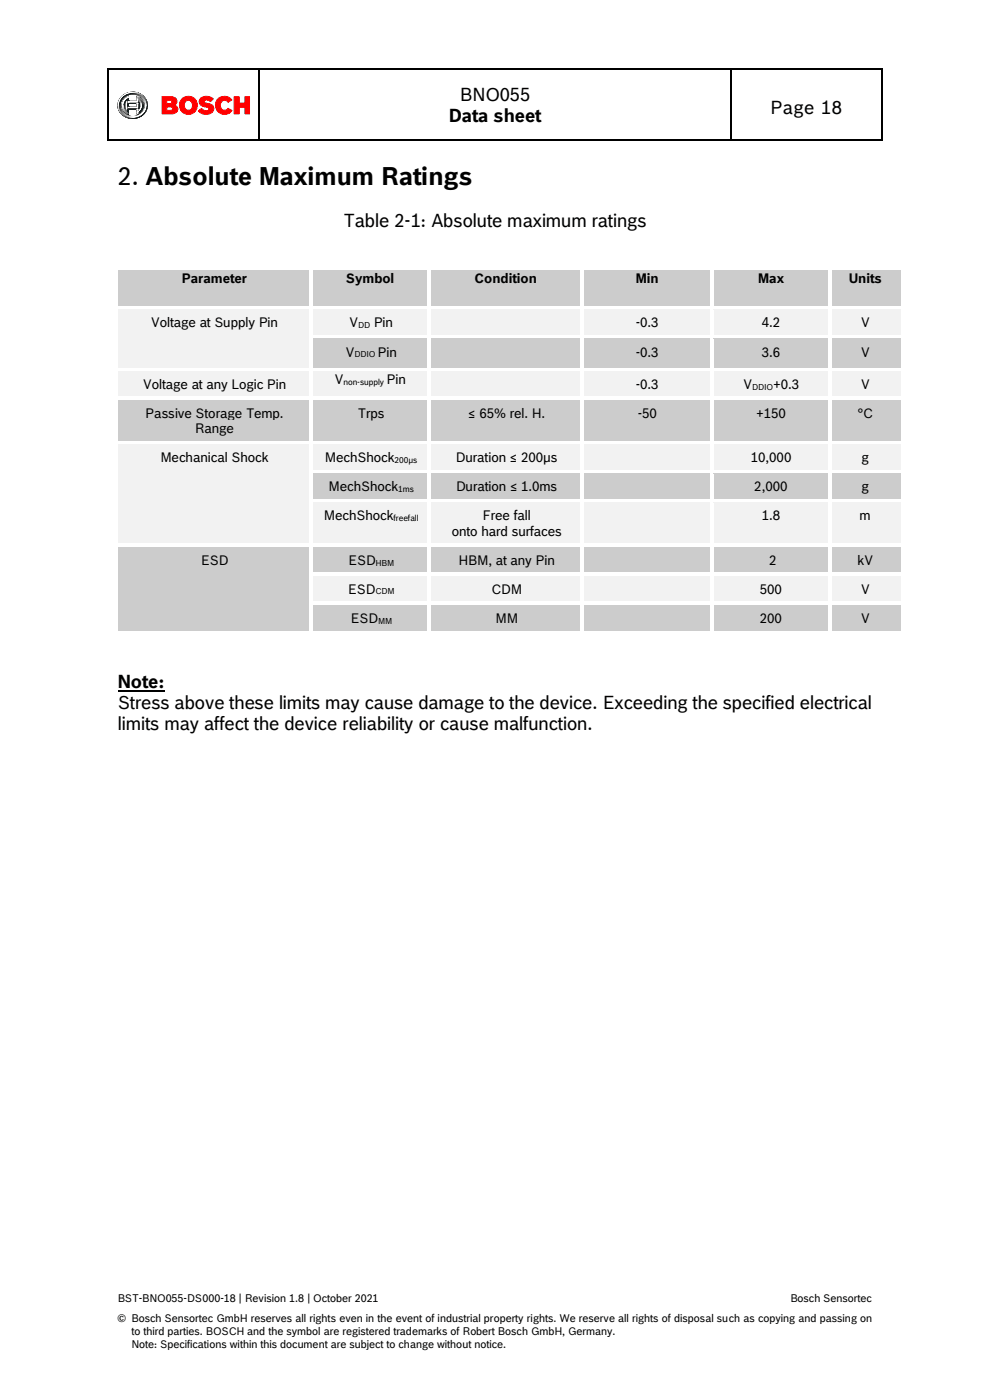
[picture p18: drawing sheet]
<svg xmlns="http://www.w3.org/2000/svg" width="210mm" height="297mm" viewBox="0 0 210 297" stroke-linecap="round" stroke-linejoin="round" font-family="sans-serif">
<defs><g id="words">
<text font-size="5.3" x="25" y="39.3">2. Absolute Maximum Ratings</text>
<g font-size="3.9">
<text x="97.6" y="21.3">BNO055</text>
<text x="95.2" y="25.8">Data sheet</text>
<text x="163.4" y="24.1">Page 18</text>
<text x="72.9" y="48.2">Table 2-1: Absolute maximum ratings</text>
<text x="25" y="145.9">Note:</text>
<text x="25" y="150.4">Stress above these limits may cause damage to the device. Exceeding the specified electrical</text>
<text x="25" y="154.9">limits may affect the device reliability or cause malfunction.</text>
</g>
<g font-size="2.8">
<text x="38.6" y="60">Parameter</text>
<text x="73.4" y="60">Symbol</text>
<text x="100.7" y="60">Condition</text>
<text x="134.9" y="60">Min</text>
<text x="160.8" y="60">Max</text>
<text x="180" y="60">Units</text>
<text x="32" y="69.5">Voltage at Supply Pin</text>
<text x="74.1" y="69.5">V</text>
<text x="79.3" y="69.5">Pin</text>
<text x="134.9" y="69.5">-0.3</text>
<text x="161.6" y="69.5">4.2</text>
<text x="182.6" y="69.5">V</text>
<text x="73.3" y="75.7">V</text>
<text x="80.1" y="75.7">Pin</text>
<text x="134.9" y="75.7">-0.3</text>
<text x="161.6" y="75.7">3.6</text>
<text x="182.6" y="75.7">V</text>
<text x="30.3" y="82.6">Voltage at any Logic Pin</text>
<text x="71" y="81.5">V</text>
<text x="82" y="81.5">Pin</text>
<text x="134.9" y="82.6">-0.3</text>
<text x="157.6" y="82.6">V</text>
<text x="164" y="82.6">+0.3</text>
<text x="182.6" y="82.6">V</text>
<text x="30.8" y="88.7">Passive Storage Temp.</text>
<text x="75.9" y="88.7">Trps</text>
<text x="99.3" y="88.7">≤ 65% rel. H.</text>
<text x="135.3" y="88.7">-50</text>
<text x="160.4" y="88.7">+150</text>
<text x="182" y="88.7">°C</text>
<text x="41.3" y="92">Range</text>
<text x="34" y="98.1">Mechanical Shock</text>
<text x="68.9" y="98.1">MechShock</text>
<text x="96.7" y="98.1">Duration ≤ 200µs</text>
<text x="159.3" y="98.1">10,000</text>
<text x="182.8" y="98.1">g</text>
<text x="69.7" y="104.3">MechShock</text>
<text x="96.7" y="104.3">Duration ≤ 1.0ms</text>
<text x="160" y="104.3">2,000</text>
<text x="182.8" y="104.3">g</text>
<text x="68.7" y="110.4">MechShock</text>
<text x="95.8" y="113.7">onto hard surfaces</text>
<text x="102.4" y="110.4">Free fall</text>
<text x="161.6" y="110.4">1.8</text>
<text x="182.4" y="110.4">m</text>
<text x="42.6" y="119.8">ESD</text>
<text x="73.8" y="119.8">ESD</text>
<text x="97.3" y="119.8">HBM, at any Pin</text>
<text x="163.2" y="119.8">2</text>
<text x="181.9" y="119.8">kV</text>
<text x="73.8" y="126">ESD</text>
<text x="104.3" y="126">CDM</text>
<text x="161.2" y="126">500</text>
<text x="182.6" y="126">V</text>
<text x="74.4" y="132.1">ESD</text>
<text x="105.1" y="132.1">MM</text>
<text x="161.2" y="132.1">200</text>
<text x="182.6" y="132.1">V</text>
</g>
<g font-size="2.3">
<text x="25" y="276.3">BST-BNO055-DS000-18 | Revision 1.8 | October 2021</text>
<text x="25" y="280.4">© Bosch Sensortec GmbH reserves all rights even in the event of industrial property rights. We reserve all rights of disposal such as copying and passing on</text>
<text x="167.7" y="276.3">Bosch Sensortec</text>
<text x="27.9" y="283.3">to third parties. BOSCH and the symbol are registered trademarks of Robert Bosch GmbH, Germany.</text>
<text x="27.9" y="286.1">Note: Specifications within this document are subject to change without notice.</text>
</g>
<g font-size="1.8">
<text x="76" y="69.6">DD</text>
<text x="75.2" y="75.8">DDIO</text>
<text x="72.9" y="81.6">non-supply</text>
<text x="159.5" y="82.7">DDIO</text>
<text x="83.7" y="98.3">200µs</text>
<text x="84.5" y="104.5">1ms</text>
<text x="83.5" y="110.6">freefall</text>
<text x="79.7" y="120">HBM</text>
<text x="79.6" y="126.1">CDM</text>
<text x="80.2" y="132.3">MM</text>
</g>
</g></defs>
<g fill="#000">
<path d="M22.9 14.5h.2v.2h-.2z" fill-rule="evenodd"/>
<path d="M22.9 14.5h.2v.2h-.2z" fill-rule="evenodd"/>
<path d="M54.9 14.5h.2v.2h-.2z" fill-rule="evenodd"/>
<path d="M154.9 14.5h.3v.2h-.3z" fill-rule="evenodd"/>
<path d="M186.9 14.5h.3v.2h-.3z" fill-rule="evenodd"/>
<path d="M186.9 14.5h.3v.2h-.3z" fill-rule="evenodd"/>
<path d="M22.9 29.6h.2v.2h-.2z" fill-rule="evenodd"/>
<path d="M22.9 29.6h.2v.2h-.2z" fill-rule="evenodd"/>
<path d="M54.9 29.6h.2v.2h-.2z" fill-rule="evenodd"/>
<path d="M154.9 29.6h.3v.2h-.3z" fill-rule="evenodd"/>
<path d="M186.9 29.6h.3v.2h-.3z" fill-rule="evenodd"/>
<path d="M186.9 29.6h.3v.2h-.3z" fill-rule="evenodd"/>
</g>
<path d="M23 14.7v14.9M23.1 14.6h31.8M55 14.7v14.9M55.1 14.6h99.8M155 14.7v14.9M155.2 14.6h31.7M187.1 14.7v14.9M23.1 29.7h31.8M55.1 29.7h99.8M155.2 29.7h31.7" fill="none" stroke="#000" stroke-width=".25"/>
<g fill="#000" stroke="#000" stroke-width=".21">
<path d="M26.1 20.8l.1-.1z" fill-rule="evenodd"/>
<path d="M26.2 20.7l.1-.1z" fill-rule="evenodd"/>
<path d="M26.2 20.7l.1-.1z" fill-rule="evenodd"/>
<path d="M26.3 20.6h.1z" fill-rule="evenodd"/>
<path d="M26.3 20.6l.1-.1z" fill-rule="evenodd"/>
<path d="M26.5 21.6v.1z" fill-rule="evenodd"/>
<path d="M26.6 21.5v.2z" fill-rule="evenodd"/>
<path d="M26.8 21.2l-.2 .4z" fill-rule="evenodd"/>
<path d="M27.2 21.9v.8h1.8v-.8zM27.2 21.9h1.9v.9h-1.9zM26.7 21.4a1.48 1.48 0 0 0 0 1.9zM29.5 21.4v1.9a1.6 1.6 0 0 0 0-1.9zM26.8 21.2v2.3a1.62 1.62 0 0 1 0-2.3zM29.5 21.2a1.63 1.63 0 0 1 0 2.3zM26.6 20.9a1.81 1.81 0 0 0 .6 3.2v-.9h1.9v.9a1.82 1.82 0 0 0 1.3-1.6 1.82 1.82 0 0 0-.9-1.7l-.4-.1v.9h-1.9v-1zM26.5 20.9l.7-.4v1h1.8l.1-1a1.89 1.89 0 0 1 1.3 1.9 1.89 1.89 0 0 1-1.3 1.7l-.1-.9h-1.8v.9a1.85 1.85 0 0 1-.7-3.2zM26.3 20.7a2.39 2.39 0 0 0-.5 2.9 2.39 2.39 0 0 0 2.7 1.1 2.38 2.38 0 0 0 2.3-2.6 2.38 2.38 0 0 0-2.6-2.1l-1.1 .1zM26 20.9a2.76 2.76 0 0 1 3.1-.9 2.76 2.76 0 0 1 1.8 2.7 2.75 2.75 0 0 1-3 2.1 2.75 2.75 0 0 1-2.5-2.8zM25.9 20.6a2.74 2.74 0 0 0-.3 3.2 2.74 2.74 0 0 0 2.9 1.3 2.73 2.73 0 0 0 2.7-2.9 2.73 2.73 0 0 0-3-2.6l-1.5 .4zM25.8 20.5a3.1 3.1 0 0 1 3.6-.7 3.1 3.1 0 0 1 1.8 3.2 3.2 3.2 0 0 1-3.4 2.1 3.2 3.2 0 0 1-2.8-2.7l.2-1z" fill-rule="evenodd"/>
<path d="M29.2 24.1h.2z" fill-rule="evenodd"/>
<path d="M29.5 21.2v2.3z" fill-rule="evenodd"/>
<path d="M29.3 24.1l.4-.3z" fill-rule="evenodd"/>
<path d="M29.7 23.8h.1z" fill-rule="evenodd"/>
<path d="M29.7 23.8l.1-.1z" fill-rule="evenodd"/>
<path d="M30.1 24.4h.1z" fill-rule="evenodd"/>
<path d="M30.2 24.4l.1-.1z" fill-rule="evenodd"/>
<path d="M30.3 24.3h.1z" fill-rule="evenodd"/>
<path d="M30.3 24.3h.1z" fill-rule="evenodd"/>
<path d="M30.3 24.3l.1-.1z" fill-rule="evenodd"/>
<path d="M30.4 24.2h.1z" fill-rule="evenodd"/>
</g>
<g fill="#fff" stroke="#fff" stroke-width=".21">
<path d="M35.3 22.7v.7h.8a.41 .41 0 0 0 .6-.4 .41 .41 0 0 0-.6-.3zM35.3 21.3v.7h.8a.37 .37 0 0 0 .4-.4 .37 .37 0 0 0-.4-.3zM34.4 20.5h1.5a1.12 1.12 0 0 1 1.2 .2 1.12 1.12 0 0 1 .3 1.2l-.4 .4a.94 .94 0 0 1 .7 1.1 .94 .94 0 0 1-1.1 .7h-2.2z" fill-rule="evenodd"/>
<path d="M39.4 21.4a1.02 1.02 0 0 0-.2 1.5 1.02 1.02 0 0 0 1.4 .2 1.03 1.03 0 0 0 .2-1.3 1.03 1.03 0 0 0-1.4-.4zM38.1 22.3a1.89 1.89 0 0 1 3.7 0 1.89 1.89 0 0 1-3.7 0z" fill-rule="evenodd"/>
<path d="M42.6 20.8a2.07 2.07 0 0 1 2.6 .2l-.2 .2a.44 .44 0 0 1-.4 .3 .44 .44 0 0 1-.4-.2 .52 .52 0 0 0-.6-.1 .52 .52 0 0 0-.3 .5l.2 .1a2.8 2.8 0 0 1 1.8 .9 1.35 1.35 0 0 1-1.8 1.5l-.5-.1a.92 .92 0 0 1-.8-.6l.1-.1a.41 .41 0 0 1 .4-.3 .41 .41 0 0 1 .4 .2 .69 .69 0 0 0 .7 .3 .69 .69 0 0 0 .5-.6l-.9-.3a1.07 1.07 0 0 1-1-.7 1.07 1.07 0 0 1 .2-1.2z" fill-rule="evenodd"/>
<path d="M46.3 21a1.96 1.96 0 0 1 2.9 .2l-.3 .2a.51 .51 0 0 1-.9-.1 1.01 1.01 0 0 0-1.3 1.2 1.01 1.01 0 0 0 1.6 .6l.1-.1 .8 .5a1.93 1.93 0 0 1-2.8 .3 1.93 1.93 0 0 1-.1-2.8z" fill-rule="evenodd"/>
<path d="M49.7 20.5h1v1.4h1.3v-1.4h1v3.6h-1v-1.4h-1.3v1.4h-1z" fill-rule="evenodd"/>
<path d="M27.2 21.9v.9h1.9v-.9zM26.8 21.3a1.58 1.58 0 0 0 0 2.1zM29.5 21.2v2.2l.1-.1a1.63 1.63 0 0 0-.1-2.1zM26.6 20.9l.5-.3 .1 .9h1.9v-.9a1.83 1.83 0 0 1 1.3 1.8 1.83 1.83 0 0 1-1.3 1.7v-.9h-1.9v.9a1.82 1.82 0 0 1-.6-3.2zM26.2 20.6a2.4 2.4 0 0 0-.5 2.8 2.4 2.4 0 0 0 2.5 1.4 2.45 2.45 0 0 0 2.6-2.7 2.45 2.45 0 0 0-3-2.2l-.7 .2zM25.8 20.5a3 3 0 0 1 3.6-.7 3 3 0 0 1 1.7 3.2 3.1 3.1 0 0 1-3.3 2.1 3.1 3.1 0 0 1-2.7-2.7l.2-1z" fill-rule="evenodd"/>
<path d="M25.9 20.6l1.2-.8 1.1-.2a3.1 3.1 0 0 0-3 2.5v.3a2.03 2.03 0 0 1 .7-1.8z" fill-rule="evenodd"/>
<path d="M28.1 19.6l.1 .1z" fill-rule="evenodd"/>
<path d="M25.1 22.3l.1 .1z" fill-rule="evenodd"/>
<path d="M28.1 24.8l.1 .1z" fill-rule="evenodd"/>
<path d="M28.2 24.8a2.72 2.72 0 0 0 2.8-2.4 2.57 2.57 0 0 1-2.8 2.4z" fill-rule="evenodd"/>
<path d="M30.9 22.3l.1 .1z" fill-rule="evenodd"/>
<path d="M26.9 21v2.7l-.1-2.1z" fill-rule="evenodd"/>
<path d="M30 22.4l-.1 .7-.5 .6 .4-.6z" fill-rule="evenodd"/>
<path d="M30 22.3v.1z" fill-rule="evenodd"/>
<path d="M27.3 22.8h1.8l.1-.8-.1 .9z" fill-rule="evenodd"/>
<path d="M27.3 22.8h.1z" fill-rule="evenodd"/>
<path d="M26.6 20.9l.5-.2a1.84 1.84 0 0 0-1.1 1.7l.1-.8z" fill-rule="evenodd"/>
<path d="M27.3 21.6h1.8v-1l.2 .1h-.1l-.1 .9z" fill-rule="evenodd"/>
<path d="M26 22.3v.1z" fill-rule="evenodd"/>
<path d="M27.3 21.6h.1z" fill-rule="evenodd"/>
<path d="M29.2 20.6l.1 .1z" fill-rule="evenodd"/>
<path d="M29.1 23.9l.1 .1z" fill-rule="evenodd"/>
<path d="M27 20.7l.2-.1z" fill-rule="evenodd"/>
<path d="M29.1 23.3l.1 .6z" fill-rule="evenodd"/>
<path d="M29.1 23.2l.1 .1z" fill-rule="evenodd"/>
</g>
<g fill="#585858" stroke="#585858" stroke-width=".21">
<path d="M25.8 20.5a2.78 2.78 0 0 1 2.4-.9 3.1 3.1 0 0 0-3.2 2.8l.2-1z" fill-rule="evenodd"/>
<path d="M28.1 19.6h.1z" fill-rule="evenodd"/>
<path d="M25 22.3l.1 .1z" fill-rule="evenodd"/>
<path d="M28.1 24.7l.1 .1z" fill-rule="evenodd"/>
<path d="M28.2 24.7a2.69 2.69 0 0 0 2.7-2.3 2.48 2.48 0 0 1-2.7 2.3z" fill-rule="evenodd"/>
<path d="M30.8 22.3l.1 .1z" fill-rule="evenodd"/>
<path d="M26.8 21.2v2.3l-.1-2.1z" fill-rule="evenodd"/>
<path d="M29.9 22.4v.4l-.4 .7z" fill-rule="evenodd"/>
<path d="M29.9 22.3l.1 .1z" fill-rule="evenodd"/>
<path d="M27.3 22.7h1.7l.1-.7v.8z" fill-rule="evenodd"/>
<path d="M27.3 22.7l.1 .1z" fill-rule="evenodd"/>
<path d="M29 22l.1 .1z" fill-rule="evenodd"/>
<path d="M26.5 20.9l.5-.4 .1 .1a1.72 1.72 0 0 0-1.1 1.4l-.1 .4 .2-.8z" fill-rule="evenodd"/>
<path d="M27.3 21.5h1.7l.1-.8v.9z" fill-rule="evenodd"/>
<path d="M29 23.3l.1 .7z" fill-rule="evenodd"/>
<path d="M29 23.9l.1 .1z" fill-rule="evenodd"/>
<path d="M25.9 22.3l.1 .1z" fill-rule="evenodd"/>
<path d="M27.1 20.5l.1 .2z" fill-rule="evenodd"/>
<path d="M29 20.7l.1 .1z" fill-rule="evenodd"/>
<path d="M27.3 21.5l.1 .1z" fill-rule="evenodd"/>
<path d="M29 23.2l.1 .1z" fill-rule="evenodd"/>
</g>
<g fill="#4b4b4b" stroke="#4b4b4b" stroke-width=".21">
<path d="M25.2 23.4h.2z" fill-rule="evenodd"/>
<path d="M29.3 19.8l.1 .1z" fill-rule="evenodd"/>
<path d="M29.4 19.8v.1z" fill-rule="evenodd"/>
<path d="M29.4 19.8v.1z" fill-rule="evenodd"/>
<path d="M25.2 23.3l.1 .1z" fill-rule="evenodd"/>
<path d="M25.2 23.4h.2z" fill-rule="evenodd"/>
<path d="M27.1 24.5l.1 .1z" fill-rule="evenodd"/>
<path d="M27.1 24.5l.1 .1z" fill-rule="evenodd"/>
<path d="M30.6 21.4l.1 .1z" fill-rule="evenodd"/>
<path d="M30.6 21.4l.1 .1z" fill-rule="evenodd"/>
<path d="M26 23.1l.1 .1z" fill-rule="evenodd"/>
<path d="M26 23.1l.1 .1z" fill-rule="evenodd"/>
<path d="M26 23l.1 .1z" fill-rule="evenodd"/>
<path d="M27.1 20.5l.1 .2z" fill-rule="evenodd"/>
<path d="M29.2 20.5l.1 .1z" fill-rule="evenodd"/>
</g>
<g fill="#494949" stroke="#494949" stroke-width=".21">
<path d="M25.3 23.4l.1 .1z" fill-rule="evenodd"/>
<path d="M29.4 19.8l.1 .1z" fill-rule="evenodd"/>
<path d="M27.3 22.7l.1 .1z" fill-rule="evenodd"/>
<path d="M26 23.1l.2 .1z" fill-rule="evenodd"/>
<path d="M29.2 20.5l.1 .1z" fill-rule="evenodd"/>
<path d="M27.3 21.5l.1 .1z" fill-rule="evenodd"/>
<path d="M29 23.2l.1 .1z" fill-rule="evenodd"/>
</g>
<g fill="#484848" stroke="#484848" stroke-width=".21">
<path d="M25.3 23.4l.1 .1z" fill-rule="evenodd"/>
<path d="M27 24.5l.1 .1z" fill-rule="evenodd"/>
<path d="M30.6 21.4h.1z" fill-rule="evenodd"/>
<path d="M29.8 21.9l.1 .1z" fill-rule="evenodd"/>
<path d="M26.1 23.2h.1z" fill-rule="evenodd"/>
<path d="M27.1 20.5l.1 .2z" fill-rule="evenodd"/>
<path d="M29.2 20.5l.1 .2z" fill-rule="evenodd"/>
</g>
<g fill="#474747" stroke="#474747" stroke-width=".21">
<path d="M25.3 23.5l.1 .1z" fill-rule="evenodd"/>
<path d="M29.5 19.8v.1z" fill-rule="evenodd"/>
<path d="M27.3 22.7l.1 .1z" fill-rule="evenodd"/>
<path d="M29 22l.1 .1z" fill-rule="evenodd"/>
<path d="M29 24l.2 .1z" fill-rule="evenodd"/>
<path d="M26.1 23.2h.1z" fill-rule="evenodd"/>
<path d="M29.3 20.5v.2z" fill-rule="evenodd"/>
<path d="M29.3 20.5v.2z" fill-rule="evenodd"/>
<path d="M27.3 21.5l.1 .1z" fill-rule="evenodd"/>
</g>
<g fill="#464646" stroke="#464646" stroke-width=".21">
<path d="M25.3 23.5l.1 .1z" fill-rule="evenodd"/>
<path d="M29.5 19.8l.1 .2z" fill-rule="evenodd"/>
<path d="M26.9 24.5l.1 .1z" fill-rule="evenodd"/>
<path d="M30.5 21.3h.1z" fill-rule="evenodd"/>
<path d="M26.1 23.2l.1 .1z" fill-rule="evenodd"/>
<path d="M29.3 20.5v.2z" fill-rule="evenodd"/>
</g>
<g fill="#454545" stroke="#454545" stroke-width=".21">
<path d="M25.4 23.6h.1z" fill-rule="evenodd"/>
<path d="M29.8 21.8l.1 .1z" fill-rule="evenodd"/>
<path d="M26.1 23.3h.1z" fill-rule="evenodd"/>
<path d="M27.2 20.5v.2z" fill-rule="evenodd"/>
<path d="M29.3 20.5v.2z" fill-rule="evenodd"/>
<path d="M29 23.2l.1 .1z" fill-rule="evenodd"/>
</g>
<g fill="#434343" stroke="#434343" stroke-width=".21">
<path d="M25.4 23.6l.1 .1z" fill-rule="evenodd"/>
<path d="M26.9 24.4v.1z" fill-rule="evenodd"/>
<path d="M30.5 21.2h.1z" fill-rule="evenodd"/>
<path d="M29 22h.1z" fill-rule="evenodd"/>
<path d="M26.1 23.3l.2 .1z" fill-rule="evenodd"/>
<path d="M27.2 20.5v.2z" fill-rule="evenodd"/>
<path d="M29.3 20.6l.1 .1z" fill-rule="evenodd"/>
</g>
<g fill="#424242" stroke="#424242" stroke-width=".21">
<path d="M25.4 23.7h.1z" fill-rule="evenodd"/>
<path d="M29.6 19.9l.1 .1z" fill-rule="evenodd"/>
<path d="M29.8 21.8h.1z" fill-rule="evenodd"/>
<path d="M27.3 22.7l.1 .1z" fill-rule="evenodd"/>
<path d="M26.2 23.3l.1 .1z" fill-rule="evenodd"/>
<path d="M29.3 20.6l.1 .1z" fill-rule="evenodd"/>
<path d="M27.3 21.5l.1 .1z" fill-rule="evenodd"/>
</g>
<g fill="#414141" stroke="#414141" stroke-width=".21">
<path d="M25.4 23.7l.2 .1z" fill-rule="evenodd"/>
<path d="M29.7 19.9l.1 .1z" fill-rule="evenodd"/>
<path d="M26.8 24.4v.1z" fill-rule="evenodd"/>
<path d="M30.4 21.1l.1 .1z" fill-rule="evenodd"/>
<path d="M29 24l.2 .1z" fill-rule="evenodd"/>
<path d="M26.2 23.4h.1z" fill-rule="evenodd"/>
<path d="M29.4 20.6v.1z" fill-rule="evenodd"/>
<path d="M29.4 20.6v.1z" fill-rule="evenodd"/>
<path d="M29.4 20.6v.1z" fill-rule="evenodd"/>
<path d="M29 23.2l.1 .1z" fill-rule="evenodd"/>
</g>
<g fill="#404040" stroke="#404040" stroke-width=".21">
<path d="M25.5 23.8h.1z" fill-rule="evenodd"/>
<path d="M29 22h.1z" fill-rule="evenodd"/>
<path d="M26.2 23.4l.1 .1z" fill-rule="evenodd"/>
<path d="M27.2 20.6v.1z" fill-rule="evenodd"/>
</g>
<g fill="#3e3e3e" stroke="#3e3e3e" stroke-width=".21">
<path d="M25.5 23.8l.1 .1z" fill-rule="evenodd"/>
<path d="M26.7 24.3v.1z" fill-rule="evenodd"/>
<path d="M30.4 21l.1 .1z" fill-rule="evenodd"/>
<path d="M29 24.1h.2z" fill-rule="evenodd"/>
<path d="M26.2 23.4l.2 .1z" fill-rule="evenodd"/>
<path d="M29.4 20.6l.1 .2z" fill-rule="evenodd"/>
<path d="M29 23.2l.1 .1z" fill-rule="evenodd"/>
</g>
<g fill="#3d3d3d" stroke="#3d3d3d" stroke-width=".21">
<path d="M25.5 23.9h.1z" fill-rule="evenodd"/>
<path d="M29.8 20l.1 .1z" fill-rule="evenodd"/>
<path d="M25.5 23.9h.1z" fill-rule="evenodd"/>
<path d="M29.7 21.7h.1z" fill-rule="evenodd"/>
<path d="M27.3 22.7l.1 .1z" fill-rule="evenodd"/>
<path d="M26.3 23.5h.1z" fill-rule="evenodd"/>
<path d="M26.3 23.5h.1z" fill-rule="evenodd"/>
<path d="M27.2 20.6v.1z" fill-rule="evenodd"/>
<path d="M27.3 21.5l.1 .1z" fill-rule="evenodd"/>
</g>
<g fill="#0a0a0a" stroke="#0a0a0a" stroke-width=".21">
<path d="M27.2 24.9l.1 .1z" fill-rule="evenodd"/>
<path d="M31.2 22.1v.1z" fill-rule="evenodd"/>
<path d="M29.1 20.1h.1z" fill-rule="evenodd"/>
<path d="M29.2 20.1l.1 .1z" fill-rule="evenodd"/>
<path d="M25.6 23.2l.1 .1z" fill-rule="evenodd"/>
<path d="M25.6 23.2h.1z" fill-rule="evenodd"/>
<path d="M25.6 23.2l.1 .1z" fill-rule="evenodd"/>
<path d="M29.2 20.1l.1 .1z" fill-rule="evenodd"/>
<path d="M26.5 22.9v.1z" fill-rule="evenodd"/>
<path d="M26.5 22.9v.1z" fill-rule="evenodd"/>
<path d="M26.4 22.9l.1 .1z" fill-rule="evenodd"/>
<path d="M27 24.1h.1l.1-.1v.1z" fill-rule="evenodd"/>
<path d="M27 24l.2 .1z" fill-rule="evenodd"/>
<path d="M27 24l.2 .1z" fill-rule="evenodd"/>
<path d="M27.2 20.7v.1z" fill-rule="evenodd"/>
</g>
<g fill="#090909" stroke="#090909" stroke-width=".21">
<path d="M27.3 25h.1z" fill-rule="evenodd"/>
<path d="M28.9 20l.1 .1z" fill-rule="evenodd"/>
<path d="M29 20l.1 .1z" fill-rule="evenodd"/>
<path d="M25.6 23.1v.1z" fill-rule="evenodd"/>
<path d="M26.4 22.8l.1 .1z" fill-rule="evenodd"/>
<path d="M26.4 22.8h.1z" fill-rule="evenodd"/>
<path d="M29.2 24.1h.1z" fill-rule="evenodd"/>
<path d="M26.9 24l.3 .1z" fill-rule="evenodd"/>
<path d="M27 24l.2 .1z" fill-rule="evenodd"/>
<path d="M27 24l.1 .1 .1-.1v.1z" fill-rule="evenodd"/>
<path d="M29 23.2l.1 .1z" fill-rule="evenodd"/>
</g>
<g fill="#080808" stroke="#080808" stroke-width=".21">
<path d="M27.5 25l.1 .1z" fill-rule="evenodd"/>
<path d="M27.6 25v.1z" fill-rule="evenodd"/>
<path d="M31.2 22.1v.1z" fill-rule="evenodd"/>
<path d="M28.7 20h.1z" fill-rule="evenodd"/>
<path d="M28.8 20l.1 .1z" fill-rule="evenodd"/>
<path d="M25.5 22.9l.1 .1z" fill-rule="evenodd"/>
<path d="M26.4 22.7l.1 .1z" fill-rule="evenodd"/>
<path d="M27 24.1l.2-.1-.1 .2z" fill-rule="evenodd"/>
<path d="M26.9 24.1l.3-.1-.1 .2z" fill-rule="evenodd"/>
<path d="M26.9 24.1l.3-.1-.1 .2z" fill-rule="evenodd"/>
<path d="M26.9 24.1h.3z" fill-rule="evenodd"/>
<path d="M30.3 22.2l.1 .1z" fill-rule="evenodd"/>
</g>
<g fill="#070707" stroke="#070707" stroke-width=".21">
<path d="M27.7 25l.1 .1z" fill-rule="evenodd"/>
<path d="M27.7 25.1h.1z" fill-rule="evenodd"/>
<path d="M27.8 25.1h.1z" fill-rule="evenodd"/>
<path d="M28.4 19.9h.1z" fill-rule="evenodd"/>
<path d="M28.5 19.9l.1 .1z" fill-rule="evenodd"/>
<path d="M28.6 20h.1z" fill-rule="evenodd"/>
<path d="M25.4 22.7l.1 .1z" fill-rule="evenodd"/>
<path d="M25.5 22.7v.1z" fill-rule="evenodd"/>
<path d="M26.4 22.6v.1z" fill-rule="evenodd"/>
<path d="M26.4 22.5v.1z" fill-rule="evenodd"/>
<path d="M26.4 22.5v.1z" fill-rule="evenodd"/>
<path d="M27 24.1h.1l.1-.1-.1 .2z" fill-rule="evenodd"/>
<path d="M27 24.1l.2-.1-.1 .2z" fill-rule="evenodd"/>
<path d="M27 24.1l.2-.1-.1 .2z" fill-rule="evenodd"/>
</g>
<g fill="#060606" stroke="#060606" stroke-width=".21">
<path d="M27.9 25.1h.1z" fill-rule="evenodd"/>
<path d="M28 25.1h.1z" fill-rule="evenodd"/>
<path d="M28.2 19.9h.1z" fill-rule="evenodd"/>
<path d="M28.3 19.9l.1 .1z" fill-rule="evenodd"/>
<path d="M25.4 22.5l.1 .1z" fill-rule="evenodd"/>
<path d="M26.4 22.4v.1z" fill-rule="evenodd"/>
<path d="M29.2 24.1h.1z" fill-rule="evenodd"/>
<path d="M27 24.1h.2v-.2v.2z" fill-rule="evenodd"/>
<path d="M27 24.1h.2v-.2v.2z" fill-rule="evenodd"/>
<path d="M27 24.1h.2v-.2v.2z" fill-rule="evenodd"/>
<path d="M30.3 22.3l.1 .1z" fill-rule="evenodd"/>
</g>
<g fill="#050505" stroke="#050505" stroke-width=".21">
<path d="M28.1 25.1h.1z" fill-rule="evenodd"/>
<path d="M31.2 22.4v.1z" fill-rule="evenodd"/>
<path d="M31.2 22.5v.1z" fill-rule="evenodd"/>
<path d="M28.4 25.1h.1z" fill-rule="evenodd"/>
<path d="M28.3 25.1h.1z" fill-rule="evenodd"/>
<path d="M28.2 25.1h.1z" fill-rule="evenodd"/>
<path d="M28.1 25.1h.1z" fill-rule="evenodd"/>
<path d="M28.1 19.9l.1 .1z" fill-rule="evenodd"/>
<path d="M27.9 19.9l.1 .1z" fill-rule="evenodd"/>
<path d="M28 19.9l.1 .1z" fill-rule="evenodd"/>
<path d="M28.1 19.9l.1 .1z" fill-rule="evenodd"/>
<path d="M25.4 22.2l.1 .1z" fill-rule="evenodd"/>
<path d="M25.4 22.3l.1 .1z" fill-rule="evenodd"/>
<path d="M25.4 22.3l.1 .1z" fill-rule="evenodd"/>
<path d="M26.4 22.2v.2z" fill-rule="evenodd"/>
<path d="M26.4 22.3v.1z" fill-rule="evenodd"/>
<path d="M26.4 22.3v.1z" fill-rule="evenodd"/>
<path d="M27.2 21.9h1.9v.1l-1.9-.1 .1 .8h-.1z" fill-rule="evenodd"/>
<path d="M27.2 23.2h1.9v.1l-.1-.1h-1.8v.8z" fill-rule="evenodd"/>
<path d="M27.2 20.7v.8l.2 .1-.2-.1z" fill-rule="evenodd"/>
<path d="M27.2 23.9v.2h-.2h.2z" fill-rule="evenodd"/>
<path d="M27 24.1h.2v-.2v.2z" fill-rule="evenodd"/>
</g>
<g fill="#575757" stroke="#575757" stroke-width=".21">
<path d="M28.2 19.6h.1z" fill-rule="evenodd"/>
<path d="M28.2 19.6h.1z" fill-rule="evenodd"/>
<path d="M25 22.4l.1 .1z" fill-rule="evenodd"/>
<path d="M25 22.4l.1 .1z" fill-rule="evenodd"/>
<path d="M28 24.7l.1 .1z" fill-rule="evenodd"/>
<path d="M30.8 22.2l.1 .1z" fill-rule="evenodd"/>
<path d="M25.9 22.4l.1 .1z" fill-rule="evenodd"/>
<path d="M25.9 22.4h.1z" fill-rule="evenodd"/>
<path d="M29.1 20.7v.1z" fill-rule="evenodd"/>
</g>
<g fill="#565656" stroke="#565656" stroke-width=".21">
<path d="M28.3 19.6l.1 .1z" fill-rule="evenodd"/>
<path d="M28.4 19.6l.1 .1z" fill-rule="evenodd"/>
<path d="M25 22.5l.1 .1z" fill-rule="evenodd"/>
<path d="M25 22.5l.1 .1z" fill-rule="evenodd"/>
<path d="M27.9 24.7l.1 .1z" fill-rule="evenodd"/>
<path d="M30.8 22.2h.1z" fill-rule="evenodd"/>
<path d="M27.3 22.7l.1 .1z" fill-rule="evenodd"/>
<path d="M25.9 22.4l.1 .1z" fill-rule="evenodd"/>
<path d="M25.9 22.4l.1 .1z" fill-rule="evenodd"/>
<path d="M29.1 20.6v.1z" fill-rule="evenodd"/>
<path d="M29.1 20.6v.1z" fill-rule="evenodd"/>
<path d="M27.3 21.5l.1 .1z" fill-rule="evenodd"/>
</g>
<g fill="#555" stroke="#555" stroke-width=".21">
<path d="M29.1 20.6v.1z"/>
<path d="M28.4 19.6l.1 .1z" fill-rule="evenodd"/>
<path d="M25 22.6l.1 .1z" fill-rule="evenodd"/>
<path d="M29.9 22.3h.1z" fill-rule="evenodd"/>
<path d="M29 22l.1 .1z" fill-rule="evenodd"/>
<path d="M29 24l.1 .1z" fill-rule="evenodd"/>
<path d="M25.9 22.5l.1 .1z" fill-rule="evenodd"/>
<path d="M27.1 20.5l.1 .2z" fill-rule="evenodd"/>
</g>
<g fill="#545454" stroke="#545454" stroke-width=".21">
<path d="M28.5 19.6l.1 .1z" fill-rule="evenodd"/>
<path d="M28.5 19.6l.1 .1z" fill-rule="evenodd"/>
<path d="M25 22.6l.1 .1z" fill-rule="evenodd"/>
<path d="M25 22.7l.2 .1z" fill-rule="evenodd"/>
<path d="M27.8 24.7l.1 .1z" fill-rule="evenodd"/>
<path d="M30.8 22.1l.1 .1z" fill-rule="evenodd"/>
<path d="M25.9 22.5l.1 .1z" fill-rule="evenodd"/>
<path d="M25.9 22.5l.1 .1z" fill-rule="evenodd"/>
<path d="M29.1 20.6v.1z" fill-rule="evenodd"/>
<path d="M29 23.2l.1 .1z" fill-rule="evenodd"/>
</g>
<g fill="#535353" stroke="#535353" stroke-width=".21">
<path d="M28.6 19.6l.1 .1z" fill-rule="evenodd"/>
<path d="M28.6 19.6l.1 .1z" fill-rule="evenodd"/>
<path d="M25 22.7l.2 .1z" fill-rule="evenodd"/>
<path d="M25.1 22.8h.1z" fill-rule="evenodd"/>
<path d="M27.7 24.7l.1 .1z" fill-rule="evenodd"/>
<path d="M30.8 22l.1 .1z" fill-rule="evenodd"/>
<path d="M29.9 22.2l.1 .1z" fill-rule="evenodd"/>
<path d="M27.3 22.7l.1 .1z" fill-rule="evenodd"/>
<path d="M25.9 22.6l.1 .1z" fill-rule="evenodd"/>
<path d="M25.9 22.6l.1 .1z" fill-rule="evenodd"/>
<path d="M27.1 20.5l.1 .2z" fill-rule="evenodd"/>
<path d="M29.1 20.6h.1z" fill-rule="evenodd"/>
<path d="M29.1 20.6h.1z" fill-rule="evenodd"/>
<path d="M27.3 21.5l.1 .1z" fill-rule="evenodd"/>
</g>
<g fill="#525252" stroke="#525252" stroke-width=".21">
<path d="M28.7 19.6l.1 .1z" fill-rule="evenodd"/>
<path d="M25.1 22.8l.1 .1z" fill-rule="evenodd"/>
<path d="M27.6 24.7l.1 .1z" fill-rule="evenodd"/>
<path d="M30.7 21.9l.2 .1z" fill-rule="evenodd"/>
<path d="M29 24l.1 .1z" fill-rule="evenodd"/>
<path d="M25.9 22.6l.1 .1z" fill-rule="evenodd"/>
<path d="M29.1 20.6h.1z" fill-rule="evenodd"/>
</g>
<g fill="#515151" stroke="#515151" stroke-width=".21">
<path d="M28.8 19.6v.1z" fill-rule="evenodd"/>
<path d="M28.8 19.6v.1z" fill-rule="evenodd"/>
<path d="M28.8 19.6l.1 .1z" fill-rule="evenodd"/>
<path d="M25.1 22.9h.1z" fill-rule="evenodd"/>
<path d="M25.1 22.9l.1 .1z" fill-rule="evenodd"/>
<path d="M25.1 22.9h.1z" fill-rule="evenodd"/>
<path d="M27.6 24.7v.1z" fill-rule="evenodd"/>
<path d="M30.7 21.8l.1 .1z" fill-rule="evenodd"/>
<path d="M27.3 22.7l.1 .1z" fill-rule="evenodd"/>
<path d="M29 22l.1 .1z" fill-rule="evenodd"/>
<path d="M25.9 22.7l.1 .1z" fill-rule="evenodd"/>
<path d="M25.9 22.7h.1z" fill-rule="evenodd"/>
<path d="M25.9 22.7h.1z" fill-rule="evenodd"/>
<path d="M29.1 20.6h.1z" fill-rule="evenodd"/>
<path d="M27.3 21.5l.1 .1z" fill-rule="evenodd"/>
</g>
<g fill="#505050" stroke="#505050" stroke-width=".21">
<path d="M28.9 19.6v.1z" fill-rule="evenodd"/>
<path d="M25.1 22.9l.1 .1z" fill-rule="evenodd"/>
<path d="M29.9 22.1l.1 .1z" fill-rule="evenodd"/>
<path d="M25.9 22.7l.1 .1z" fill-rule="evenodd"/>
<path d="M27.1 20.5l.1 .2z" fill-rule="evenodd"/>
<path d="M29.1 20.6h.1z" fill-rule="evenodd"/>
<path d="M29.1 20.6h.1z" fill-rule="evenodd"/>
<path d="M29 23.2l.1 .1z" fill-rule="evenodd"/>
</g>
<g fill="#4f4f4f" stroke="#4f4f4f" stroke-width=".21">
<path d="M28.9 19.6l.1 .1z" fill-rule="evenodd"/>
<path d="M29 19.7l.1 .1z" fill-rule="evenodd"/>
<path d="M25.1 23l.1 .1z" fill-rule="evenodd"/>
<path d="M25.1 23l.1 .1z" fill-rule="evenodd"/>
<path d="M30.7 21.7l.1 .1z" fill-rule="evenodd"/>
<path d="M29 24l.1 .1z" fill-rule="evenodd"/>
<path d="M25.9 22.8l.2 .1z" fill-rule="evenodd"/>
<path d="M25.9 22.8l.1 .1z" fill-rule="evenodd"/>
<path d="M29.1 20.6h.2z" fill-rule="evenodd"/>
</g>
<g fill="#4e4e4e" stroke="#4e4e4e" stroke-width=".21">
<path d="M29 19.7l.1 .1z" fill-rule="evenodd"/>
<path d="M29.1 19.7l.1 .1z" fill-rule="evenodd"/>
<path d="M25.1 23.1l.2 .1z" fill-rule="evenodd"/>
<path d="M25.2 23.1l.1 .1z" fill-rule="evenodd"/>
<path d="M27.4 24.6v.1z" fill-rule="evenodd"/>
<path d="M30.7 21.7h.1z" fill-rule="evenodd"/>
<path d="M27.3 22.7l.1 .1z" fill-rule="evenodd"/>
<path d="M29 22l.1 .1z" fill-rule="evenodd"/>
<path d="M26 22.9l.1 .1z" fill-rule="evenodd"/>
<path d="M26 22.9h.1z" fill-rule="evenodd"/>
<path d="M29.1 20.6h.2z" fill-rule="evenodd"/>
<path d="M27.3 21.5l.1 .1z" fill-rule="evenodd"/>
</g>
<g fill="#4d4d4d" stroke="#4d4d4d" stroke-width=".21">
<path d="M29.1 19.7l.1 .1z" fill-rule="evenodd"/>
<path d="M25.2 23.2h.1z" fill-rule="evenodd"/>
<path d="M27.3 24.6l.1 .1z" fill-rule="evenodd"/>
<path d="M30.7 21.6l.1 .1z" fill-rule="evenodd"/>
<path d="M29.8 22l.2 .1z" fill-rule="evenodd"/>
<path d="M29 24l.1 .1z" fill-rule="evenodd"/>
<path d="M26 22.9l.1 .1z" fill-rule="evenodd"/>
<path d="M27.1 20.5l.1 .2z" fill-rule="evenodd"/>
<path d="M29.1 20.6h.2z" fill-rule="evenodd"/>
<path d="M29.1 20.5l.2 .1z" fill-rule="evenodd"/>
<path d="M29 23.2l.1 .1z" fill-rule="evenodd"/>
</g>
<g fill="#4c4c4c" stroke="#4c4c4c" stroke-width=".21">
<path d="M29.2 19.7l.1 .1z" fill-rule="evenodd"/>
<path d="M29.3 19.7v.1z" fill-rule="evenodd"/>
<path d="M25.2 23.2l.1 .1z" fill-rule="evenodd"/>
<path d="M25.2 23.3h.1z" fill-rule="evenodd"/>
<path d="M27.2 24.6l.1 .1z" fill-rule="evenodd"/>
<path d="M30.6 21.5l.1 .1z" fill-rule="evenodd"/>
<path d="M27.3 22.7l.1 .1z" fill-rule="evenodd"/>
<path d="M26 23l.1 .1z" fill-rule="evenodd"/>
<path d="M26 23h.1z" fill-rule="evenodd"/>
<path d="M29.2 20.5l.1 .1z" fill-rule="evenodd"/>
<path d="M27.3 21.5l.1 .1z" fill-rule="evenodd"/>
</g>
<g fill="#444" stroke="#444" stroke-width=".21">
<path d="M29.6 19.9v.1z" fill-rule="evenodd"/>
<path d="M27.3 22.7l.1 .1z" fill-rule="evenodd"/>
<path d="M29 24l.2 .1z" fill-rule="evenodd"/>
<path d="M29.3 20.6l.1 .1z" fill-rule="evenodd"/>
<path d="M29.3 20.6l.1 .1z" fill-rule="evenodd"/>
<path d="M27.3 21.5l.1 .1z" fill-rule="evenodd"/>
</g>
<g fill="#3f3f3f" stroke="#3f3f3f" stroke-width=".21">
<path d="M29.8 20v.1z" fill-rule="evenodd"/>
<path d="M29.7 21.7l.2 .1z" fill-rule="evenodd"/>
<path d="M27.3 22.7l.1 .1z" fill-rule="evenodd"/>
<path d="M29.4 20.6v.1z" fill-rule="evenodd"/>
<path d="M27.3 21.5l.1 .1z" fill-rule="evenodd"/>
</g>
<g fill="#3c3c3c" stroke="#3c3c3c" stroke-width=".21">
<path d="M29.9 20v.1z" fill-rule="evenodd"/>
<path d="M25.6 23.9h.1z" fill-rule="evenodd"/>
<path d="M26.6 24.3v.1z" fill-rule="evenodd"/>
<path d="M30.3 21h.1z" fill-rule="evenodd"/>
<path d="M29 21.9l.1 .1z" fill-rule="evenodd"/>
<path d="M29 24.1h.2z" fill-rule="evenodd"/>
<path d="M26.3 23.5h.1z" fill-rule="evenodd"/>
<path d="M29.5 20.6v.2z" fill-rule="evenodd"/>
</g>
<g fill="#3a3a3a" stroke="#3a3a3a" stroke-width=".21">
<path d="M29.9 20.1l.1 .1z" fill-rule="evenodd"/>
<path d="M25.6 24h.1z" fill-rule="evenodd"/>
<path d="M26.5 24.2l.1 .1z" fill-rule="evenodd"/>
<path d="M30.3 20.9h.1z" fill-rule="evenodd"/>
<path d="M29.7 21.6h.1z" fill-rule="evenodd"/>
<path d="M29.7 21.6h.1z" fill-rule="evenodd"/>
<path d="M27.3 22.7l.1 .1z" fill-rule="evenodd"/>
<path d="M26.3 23.6h.1z" fill-rule="evenodd"/>
<path d="M27.3 21.5l.1 .1z" fill-rule="evenodd"/>
<path d="M29 23.2l.1 .1z" fill-rule="evenodd"/>
</g>
<g fill="#383838" stroke="#383838" stroke-width=".21">
<path d="M30 20.1l.1 .1z" fill-rule="evenodd"/>
<path d="M25.7 24l.1 .1z" fill-rule="evenodd"/>
<path d="M29.7 21.5l.1 .1z" fill-rule="evenodd"/>
<path d="M27.3 22.7l.1 .1z" fill-rule="evenodd"/>
<path d="M26.4 23.6h.1z" fill-rule="evenodd"/>
<path d="M27.2 20.6v.1z" fill-rule="evenodd"/>
<path d="M27.3 21.5l.1 .1z" fill-rule="evenodd"/>
</g>
<g fill="#373737" stroke="#373737" stroke-width=".21">
<path d="M30.1 20.2v.1z" fill-rule="evenodd"/>
<path d="M25.7 24.1h.1z" fill-rule="evenodd"/>
<path d="M26.4 24.2l.1 .1z" fill-rule="evenodd"/>
<path d="M30.2 20.8l.1 .1z" fill-rule="evenodd"/>
<path d="M29.6 21.5h.1z" fill-rule="evenodd"/>
<path d="M26.4 23.6l.1 .1z" fill-rule="evenodd"/>
<path d="M29.5 20.7l.1 .1z" fill-rule="evenodd"/>
</g>
<g fill="#353535" stroke="#353535" stroke-width=".21">
<path d="M30.1 20.2l.1 .1z" fill-rule="evenodd"/>
<path d="M25.8 24.1l.1 .1z" fill-rule="evenodd"/>
<path d="M26.3 24.2h.2z" fill-rule="evenodd"/>
<path d="M30.1 20.8h.2z" fill-rule="evenodd"/>
<path d="M29.6 21.4l.1 .1z" fill-rule="evenodd"/>
<path d="M27.3 22.7l.1 .1z" fill-rule="evenodd"/>
<path d="M26.4 23.7h.2z" fill-rule="evenodd"/>
<path d="M27.2 20.6v.1z" fill-rule="evenodd"/>
<path d="M27.3 21.5l.1 .1z" fill-rule="evenodd"/>
</g>
<g fill="#333" stroke="#333" stroke-width=".21">
<path d="M30.2 20.3v.1z" fill-rule="evenodd"/>
<path d="M29.6 21.4l.1 .1z" fill-rule="evenodd"/>
<path d="M27.3 22.7l.1 .1z" fill-rule="evenodd"/>
<path d="M29.1 24l.1 .2z" fill-rule="evenodd"/>
<path d="M27.2 20.6v.1z" fill-rule="evenodd"/>
<path d="M29.6 20.8h.1z" fill-rule="evenodd"/>
<path d="M27.3 21.5l.1 .1z" fill-rule="evenodd"/>
</g>
<g fill="#323232" stroke="#323232" stroke-width=".21">
<path d="M30.2 20.4h.1z" fill-rule="evenodd"/>
<path d="M25.8 24.2l.2 .1z" fill-rule="evenodd"/>
<path d="M26.2 24.1h.2z" fill-rule="evenodd"/>
<path d="M30.1 20.7h.1z" fill-rule="evenodd"/>
<path d="M29.5 21.4h.2z" fill-rule="evenodd"/>
<path d="M29 21.9v.2z" fill-rule="evenodd"/>
<path d="M26.5 23.8h.1z" fill-rule="evenodd"/>
<path d="M29 23.2l.1 .1z" fill-rule="evenodd"/>
</g>
<g fill="#303030" stroke="#303030" stroke-width=".21">
<path d="M30.3 20.4h.1z" fill-rule="evenodd"/>
<path d="M30.3 20.4h.1z" fill-rule="evenodd"/>
<path d="M25.9 24.3h.2z" fill-rule="evenodd"/>
<path d="M25.9 24.3h.2z" fill-rule="evenodd"/>
<path d="M26.2 24l.1 .1z" fill-rule="evenodd"/>
<path d="M26.2 24l.1 .1z" fill-rule="evenodd"/>
<path d="M30 20.6l.1 .1z" fill-rule="evenodd"/>
<path d="M30 20.6l.1 .1z" fill-rule="evenodd"/>
<path d="M29.5 21.2l.1 .1z" fill-rule="evenodd"/>
<path d="M29.5 21.3l.1 .1z" fill-rule="evenodd"/>
<path d="M27.3 22.7l.1 .1z" fill-rule="evenodd"/>
<path d="M29.1 24l.1 .2z" fill-rule="evenodd"/>
<path d="M26.6 23.8h.1z" fill-rule="evenodd"/>
<path d="M26.6 23.8h.1z" fill-rule="evenodd"/>
<path d="M27.2 20.6v.1z" fill-rule="evenodd"/>
<path d="M29.6 20.9h.2z" fill-rule="evenodd"/>
<path d="M29.6 20.9h.2z" fill-rule="evenodd"/>
<path d="M27.3 21.5l.1 .1z" fill-rule="evenodd"/>
</g>
<g fill="#2e2e2e" stroke="#2e2e2e" stroke-width=".21">
<path d="M30.3 20.5h.2z" fill-rule="evenodd"/>
<path d="M26 24.3l.1 .1z" fill-rule="evenodd"/>
<path d="M27.2 22.7l.1 .1z" fill-rule="evenodd"/>
<path d="M27.2 21.5l.1 .1z" fill-rule="evenodd"/>
</g>
<g fill="#2d2d2d" stroke="#2d2d2d" stroke-width=".21">
<path d="M30.4 20.5l.1 .1z" fill-rule="evenodd"/>
<path d="M26.7 23.3l.1 .1z" fill-rule="evenodd"/>
<path d="M26.7 23.3l.1 .1z" fill-rule="evenodd"/>
<path d="M29.1 24.1l.1 .1z" fill-rule="evenodd"/>
<path d="M26.6 23.8l.1 .1z" fill-rule="evenodd"/>
<path d="M29.7 20.9l.1 .1z" fill-rule="evenodd"/>
</g>
<g fill="#2b2b2b" stroke="#2b2b2b" stroke-width=".21">
<path d="M30.5 20.6h.1z" fill-rule="evenodd"/>
<path d="M26.1 24.4v.1z" fill-rule="evenodd"/>
<path d="M27.2 22.7l.1 .1z" fill-rule="evenodd"/>
<path d="M29.1 21.9v.2z" fill-rule="evenodd"/>
<path d="M29.1 24l.1 .2z" fill-rule="evenodd"/>
<path d="M27.2 21.5l.1 .1z" fill-rule="evenodd"/>
<path d="M29 23.2l.1 .1z" fill-rule="evenodd"/>
</g>
<g fill="#292929" stroke="#292929" stroke-width=".21">
<path d="M30.5 20.6l.1 .1z" fill-rule="evenodd"/>
<path d="M26.2 24.4v.1z" fill-rule="evenodd"/>
<path d="M26.1 23.9h.1z" fill-rule="evenodd"/>
<path d="M29.9 20.5l.1 .1z" fill-rule="evenodd"/>
<path d="M27.2 22.7l.1 .1z" fill-rule="evenodd"/>
<path d="M29.8 21.1h.1z" fill-rule="evenodd"/>
<path d="M27.2 21.5l.1 .1z" fill-rule="evenodd"/>
</g>
<g fill="#282828" stroke="#282828" stroke-width=".21">
<path d="M30.6 20.7h.1z" fill-rule="evenodd"/>
<path d="M29.1 21.9v.2z" fill-rule="evenodd"/>
<path d="M29.1 24l.1 .2z" fill-rule="evenodd"/>
<path d="M29.9 21.1l.1 .1z" fill-rule="evenodd"/>
</g>
<g fill="#262626" stroke="#262626" stroke-width=".21">
<path d="M30.6 20.8h.1z" fill-rule="evenodd"/>
<path d="M26.2 24.5l.1 .1z" fill-rule="evenodd"/>
<path d="M26 23.8l.1 .1z" fill-rule="evenodd"/>
<path d="M29.8 20.4l.1 .1z" fill-rule="evenodd"/>
<path d="M27.2 22.7l.1 .1z" fill-rule="evenodd"/>
<path d="M29.9 21.2h.1z" fill-rule="evenodd"/>
<path d="M27.2 21.5l.1 .1z" fill-rule="evenodd"/>
</g>
<g fill="#242424" stroke="#242424" stroke-width=".21">
<path d="M30.7 20.8l.1 .1z" fill-rule="evenodd"/>
<path d="M26.3 24.5v.1z" fill-rule="evenodd"/>
<path d="M27.2 22.7l.1 .1z" fill-rule="evenodd"/>
<path d="M29.1 21.9v.2z" fill-rule="evenodd"/>
<path d="M26.7 23.9l.1 .1z" fill-rule="evenodd"/>
<path d="M27.2 21.5l.1 .1z" fill-rule="evenodd"/>
</g>
<g fill="#232323" stroke="#232323" stroke-width=".21">
<path d="M30.7 20.9l.1 .1z" fill-rule="evenodd"/>
<path d="M27.2 20.6v.1z" fill-rule="evenodd"/>
<path d="M30 21.2l.1 .1z" fill-rule="evenodd"/>
<path d="M29.1 23.2v.1z" fill-rule="evenodd"/>
</g>
<g fill="#212121" stroke="#212121" stroke-width=".21">
<path d="M30.8 21h.1z" fill-rule="evenodd"/>
<path d="M26.6 23.2h.1z" fill-rule="evenodd"/>
<path d="M27.2 22.7l.1 .1z" fill-rule="evenodd"/>
<path d="M29 21.9l.1 .2z" fill-rule="evenodd"/>
<path d="M26.7 23.9l.1 .1z" fill-rule="evenodd"/>
<path d="M30 21.3l.1 .1z" fill-rule="evenodd"/>
<path d="M27.2 21.5l.1 .1z" fill-rule="evenodd"/>
</g>
<g fill="#1f1f1f" stroke="#1f1f1f" stroke-width=".21">
<path d="M30.8 21l.1 .1z" fill-rule="evenodd"/>
<path d="M25.9 23.7l.1 .1z" fill-rule="evenodd"/>
<path d="M29.7 20.3l.1 .1z" fill-rule="evenodd"/>
<path d="M27.2 22.7h.2z" fill-rule="evenodd"/>
<path d="M29.1 24l.1 .2z" fill-rule="evenodd"/>
<path d="M30.1 21.4h.1z" fill-rule="evenodd"/>
<path d="M27.2 21.5h.2z" fill-rule="evenodd"/>
</g>
<g fill="#1e1e1e" stroke="#1e1e1e" stroke-width=".21">
<path d="M30.9 21.1l.1 .1z" fill-rule="evenodd"/>
<path d="M29 21.9l.1 .2z" fill-rule="evenodd"/>
<path d="M26.8 23.9v.1z" fill-rule="evenodd"/>
<path d="M30.1 21.4l.1 .1z" fill-rule="evenodd"/>
</g>
<g fill="#1c1c1c" stroke="#1c1c1c" stroke-width=".21">
<path d="M30.9 21.2l.1 .1z" fill-rule="evenodd"/>
<path d="M29.1 24l.1 .2z" fill-rule="evenodd"/>
<path d="M29 23.2l.1 .1z" fill-rule="evenodd"/>
</g>
<g fill="#1a1a1a" stroke="#1a1a1a" stroke-width=".21">
<path d="M30.9 21.3h.1z" fill-rule="evenodd"/>
<path d="M27.2 22.8l.2-.1z" fill-rule="evenodd"/>
<path d="M29 21.9l.1 .2z" fill-rule="evenodd"/>
<path d="M29.1 24l.2 .1z" fill-rule="evenodd"/>
<path d="M27.2 20.7v.1z" fill-rule="evenodd"/>
<path d="M27.2 21.5h.2z" fill-rule="evenodd"/>
</g>
<path d="M31 21.3l.1 .1z" fill-rule="evenodd" fill="#191919" stroke="#191919" stroke-width=".21"/>
<g fill="#171717" stroke="#171717" stroke-width=".21">
<path d="M31 21.4l.1 .1z" fill-rule="evenodd"/>
<path d="M29 21.9l.1 .2z" fill-rule="evenodd"/>
<path d="M29.1 24.1h.2z" fill-rule="evenodd"/>
<path d="M30.2 21.7h.1z" fill-rule="evenodd"/>
</g>
<g fill="#161616" stroke="#161616" stroke-width=".21">
<path d="M26.7 24.8l.1 .1z" fill-rule="evenodd"/>
<path d="M26.5 23.1h.1z" fill-rule="evenodd"/>
<path d="M30.2 21.7l.1 .1z" fill-rule="evenodd"/>
</g>
<g fill="#141414" stroke="#141414" stroke-width=".21">
<path d="M31.1 21.6v.1z" fill-rule="evenodd"/>
<path d="M26.8 24.8l.1 .1z" fill-rule="evenodd"/>
<path d="M25.7 23.5h.1z" fill-rule="evenodd"/>
<path d="M29.5 20.2v.1z" fill-rule="evenodd"/>
<path d="M29.2 24.1h.1z" fill-rule="evenodd"/>
<path d="M29 23.2l.1 .1z" fill-rule="evenodd"/>
</g>
<g fill="#121212" stroke="#121212" stroke-width=".21">
<path d="M31.1 21.7h.1z" fill-rule="evenodd"/>
<path d="M26.9 24v.1z" fill-rule="evenodd"/>
<path d="M27.2 20.7v.1z" fill-rule="evenodd"/>
</g>
<g fill="#111" stroke="#111" stroke-width=".21">
<path d="M26.9 24.8l.1 .1z" fill-rule="evenodd"/>
<path d="M25.7 23.4l.1 .1z" fill-rule="evenodd"/>
<path d="M29.4 20.2v.1z" fill-rule="evenodd"/>
<path d="M29.2 24.1h.1z" fill-rule="evenodd"/>
<path d="M29 23.2l.1 .1z" fill-rule="evenodd"/>
</g>
<path d="M30.3 22h.1z" fill-rule="evenodd" fill="#0f0f0f" stroke="#0f0f0f" stroke-width=".21"/>
<g fill="#0d0d0d" stroke="#0d0d0d" stroke-width=".21">
<path d="M31.2 21.9v.1z" fill-rule="evenodd"/>
<path d="M27 24.9l.1 .1z" fill-rule="evenodd"/>
<path d="M26.9 24l.1 .1z" fill-rule="evenodd"/>
<path d="M26.9 24l.1 .1z" fill-rule="evenodd"/>
<path d="M26.9 24l.1 .1z" fill-rule="evenodd"/>
<path d="M29 23.2l.1 .1z" fill-rule="evenodd"/>
</g>
<g fill="#0c0c0c" stroke="#0c0c0c" stroke-width=".21">
<path d="M31.2 22v.1z" fill-rule="evenodd"/>
<path d="M27 24l.1 .2z" fill-rule="evenodd"/>
<path d="M27 24l.1 .2z" fill-rule="evenodd"/>
<path d="M26.9 24l.2 .1z" fill-rule="evenodd"/>
</g>
<g fill="#040404" stroke="#040404" stroke-width=".21">
<path d="M31.2 22.7v.1z" fill-rule="evenodd"/>
<path d="M31.2 22.7v.1z" fill-rule="evenodd"/>
<path d="M28.9 25h.1z" fill-rule="evenodd"/>
<path d="M28.8 25h.1z" fill-rule="evenodd"/>
<path d="M28.7 25l.1 .1z" fill-rule="evenodd"/>
<path d="M28.6 25.1h.1z" fill-rule="evenodd"/>
<path d="M28.5 25.1h.1z" fill-rule="evenodd"/>
<path d="M27.5 20h.1z" fill-rule="evenodd"/>
<path d="M27.6 20h.1z" fill-rule="evenodd"/>
<path d="M27.7 20l.1-.1z" fill-rule="evenodd"/>
<path d="M27.8 19.9l.1 .1z" fill-rule="evenodd"/>
<path d="M25.5 21.7v.2z" fill-rule="evenodd"/>
<path d="M25.5 21.8v.2z" fill-rule="evenodd"/>
<path d="M25.5 22v.1z" fill-rule="evenodd"/>
<path d="M26.4 22.1v.1z" fill-rule="evenodd"/>
<path d="M30.3 22.6l.1 .1z" fill-rule="evenodd"/>
<path d="M30.3 22.7v.1z" fill-rule="evenodd"/>
<path d="M30.3 22.8v.1z" fill-rule="evenodd"/>
</g>
<g fill="#030303" stroke="#030303" stroke-width=".21">
<path d="M31 23.2v.1z" fill-rule="evenodd"/>
<path d="M31 23.3v.1z" fill-rule="evenodd"/>
<path d="M29.3 24.9h.1z" fill-rule="evenodd"/>
<path d="M29.2 24.9h.1z" fill-rule="evenodd"/>
<path d="M29.1 24.9h.1z" fill-rule="evenodd"/>
<path d="M29 25h.1z" fill-rule="evenodd"/>
<path d="M28.9 25h.2z" fill-rule="evenodd"/>
<path d="M27 20.1h.1z" fill-rule="evenodd"/>
<path d="M27.1 20.1h.1z" fill-rule="evenodd"/>
<path d="M27.2 20.1h.1z" fill-rule="evenodd"/>
<path d="M27.3 20.1h.1z" fill-rule="evenodd"/>
<path d="M27.4 20h.1z" fill-rule="evenodd"/>
<path d="M27 20.1h.1z" fill-rule="evenodd"/>
<path d="M25.7 21.4l-.1 .1z" fill-rule="evenodd"/>
<path d="M26.4 22v.1z" fill-rule="evenodd"/>
<path d="M29.2 24.1h.1z" fill-rule="evenodd"/>
<path d="M30.3 22.8v.2z" fill-rule="evenodd"/>
<path d="M30.2 23.1v.1z" fill-rule="evenodd"/>
</g>
<g fill="#020202" stroke="#020202" stroke-width=".21">
<path d="M30.9 23.5v.1z" fill-rule="evenodd"/>
<path d="M30.9 23.6v.1z" fill-rule="evenodd"/>
<path d="M29.7 24.7h.1z" fill-rule="evenodd"/>
<path d="M29.6 24.8l.1-.1z" fill-rule="evenodd"/>
<path d="M29.5 24.8h.2z" fill-rule="evenodd"/>
<path d="M29.5 24.8h.1z" fill-rule="evenodd"/>
<path d="M29.4 24.9h.1z" fill-rule="evenodd"/>
<path d="M26.7 20.3h.1z" fill-rule="evenodd"/>
<path d="M26.8 20.3l.1-.1z" fill-rule="evenodd"/>
<path d="M26.8 20.2h.2z" fill-rule="evenodd"/>
<path d="M26.9 20.2h.1z" fill-rule="evenodd"/>
<path d="M25.9 21l-.1 .1z" fill-rule="evenodd"/>
<path d="M25.8 21.2v.1z" fill-rule="evenodd"/>
<path d="M25.7 21.2v.2z" fill-rule="evenodd"/>
<path d="M30.2 23.1v.1z" fill-rule="evenodd"/>
</g>
<g fill="#010101" stroke="#010101" stroke-width=".21">
<path d="M30.7 23.8v.1z" fill-rule="evenodd"/>
<path d="M30.6 24l-.1 .1z" fill-rule="evenodd"/>
<path d="M30.1 24.5h.1z" fill-rule="evenodd"/>
<path d="M30 24.5h.1z" fill-rule="evenodd"/>
<path d="M29.9 24.6h.1z" fill-rule="evenodd"/>
<path d="M29.9 24.6h.1z" fill-rule="evenodd"/>
<path d="M29.8 24.7h.1z" fill-rule="evenodd"/>
<path d="M26.4 20.5h.1z" fill-rule="evenodd"/>
<path d="M26.5 20.5l.1-.1z" fill-rule="evenodd"/>
<path d="M26.5 20.4h.2z" fill-rule="evenodd"/>
<path d="M26.6 20.4l.1-.1z" fill-rule="evenodd"/>
<path d="M26 20.8h.1z" fill-rule="evenodd"/>
<path d="M25.9 21v.1z" fill-rule="evenodd"/>
<path d="M26.5 21.7v.1z" fill-rule="evenodd"/>
<path d="M30 23.5v.1z" fill-rule="evenodd"/>
<path d="M29.9 23.5v.1z" fill-rule="evenodd"/>
</g>
<g fill="#222" stroke="#222" stroke-width=".21">
<path d="M26.4 24.6v.1z" fill-rule="evenodd"/>
<path d="M25.9 23.8h.1z" fill-rule="evenodd"/>
<path d="M29.8 20.4v.1z" fill-rule="evenodd"/>
<path d="M29.1 24l.1 .2z" fill-rule="evenodd"/>
<path d="M30 21.3h.1z" fill-rule="evenodd"/>
</g>
<g fill="#1d1d1d" stroke="#1d1d1d" stroke-width=".21">
<path d="M26.5 24.7h.1z" fill-rule="evenodd"/>
<path d="M27.2 22.7h.2z" fill-rule="evenodd"/>
<path d="M30.1 21.5h.1z" fill-rule="evenodd"/>
<path d="M27.2 21.5h.2z" fill-rule="evenodd"/>
</g>
<g fill="#1b1b1b" stroke="#1b1b1b" stroke-width=".21">
<path d="M26.6 24.7v.1z" fill-rule="evenodd"/>
<path d="M25.8 23.6l.1 .1z" fill-rule="evenodd"/>
<path d="M29.6 20.3l.1 .1z" fill-rule="evenodd"/>
<path d="M26.6 23.1l.1 .1z" fill-rule="evenodd"/>
<path d="M26.8 23.9l.1 .1z" fill-rule="evenodd"/>
<path d="M30.1 21.5l.1 .1z" fill-rule="evenodd"/>
</g>
<g fill="#181818" stroke="#181818" stroke-width=".21">
<path d="M26.7 24.7v.1z" fill-rule="evenodd"/>
<path d="M25.8 23.6h.1z" fill-rule="evenodd"/>
<path d="M29.5 20.2l.1 .1z" fill-rule="evenodd"/>
<path d="M27.2 22.8h.2z" fill-rule="evenodd"/>
<path d="M26.8 24h.1z" fill-rule="evenodd"/>
<path d="M27.2 20.7v.1z" fill-rule="evenodd"/>
<path d="M30.2 21.6l.1 .1z" fill-rule="evenodd"/>
<path d="M27.2 21.5h.2z" fill-rule="evenodd"/>
<path d="M29 23.2l.1 .1z" fill-rule="evenodd"/>
</g>
<g fill="#3b3b3b" stroke="#3b3b3b" stroke-width=".21">
<path d="M25.6 23.9l.1 .1z" fill-rule="evenodd"/>
<path d="M26.3 23.5l.1 .1z" fill-rule="evenodd"/>
<path d="M27.2 20.6v.1z" fill-rule="evenodd"/>
<path d="M29.5 20.7v.1z" fill-rule="evenodd"/>
</g>
<g fill="#363636" stroke="#363636" stroke-width=".21">
<path d="M25.7 24.1h.2z" fill-rule="evenodd"/>
<path d="M29 21.9l.1 .1z" fill-rule="evenodd"/>
<path d="M29.1 24.1h.1z" fill-rule="evenodd"/>
<path d="M26.4 23.7h.1z" fill-rule="evenodd"/>
<path d="M29.6 20.7v.2z" fill-rule="evenodd"/>
<path d="M29 23.2l.1 .1z" fill-rule="evenodd"/>
</g>
<g fill="#343434" stroke="#343434" stroke-width=".21">
<path d="M25.8 24.2h.1z" fill-rule="evenodd"/>
<path d="M26.5 23.7l.1 .1z" fill-rule="evenodd"/>
<path d="M29.6 20.8v.1z" fill-rule="evenodd"/>
</g>
<g fill="#313131" stroke="#313131" stroke-width=".21">
<path d="M25.9 24.3h.1z" fill-rule="evenodd"/>
<path d="M26.6 23.7v.1z" fill-rule="evenodd"/>
<path d="M29.7 20.8v.1z" fill-rule="evenodd"/>
</g>
<g fill="#0e0e0e" stroke="#0e0e0e" stroke-width=".21">
<path d="M25.6 23.3l.1 .1z" fill-rule="evenodd"/>
<path d="M29.3 20.1l.1 .1z" fill-rule="evenodd"/>
<path d="M27.2 22.7l.2 .1z" fill-rule="evenodd"/>
<path d="M29.2 24.1h.1z" fill-rule="evenodd"/>
<path d="M26.9 24l.1 .1z" fill-rule="evenodd"/>
<path d="M26.9 24l.1 .1z" fill-rule="evenodd"/>
<path d="M26.9 24l.1 .1z" fill-rule="evenodd"/>
<path d="M26.9 24l.1 .1z" fill-rule="evenodd"/>
<path d="M26.9 24l.1 .1z" fill-rule="evenodd"/>
<path d="M27.2 21.5l.2 .1z" fill-rule="evenodd"/>
</g>
<g fill="#2c2c2c" stroke="#2c2c2c" stroke-width=".21">
<path d="M26.2 23.9v.2z" fill-rule="evenodd"/>
<path d="M30 20.5v.2z" fill-rule="evenodd"/>
<path d="M29.8 21h.1z" fill-rule="evenodd"/>
</g>
<g fill="#2f2f2f" stroke="#2f2f2f" stroke-width=".21">
<path d="M29 22l.1 .1z" fill-rule="evenodd"/>
<path d="M29.7 20.9h.1z" fill-rule="evenodd"/>
<path d="M29 23.2v.1z" fill-rule="evenodd"/>
</g>
<g fill="#272727" stroke="#272727" stroke-width=".21">
<path d="M26.6 23.3h.1z" fill-rule="evenodd"/>
<path d="M26.7 23.8v.1z" fill-rule="evenodd"/>
<path d="M29.1 23.2v.1z" fill-rule="evenodd"/>
</g>
<g fill="#101010" stroke="#101010" stroke-width=".21">
<path d="M26.5 23l.1 .1z" fill-rule="evenodd"/>
<path d="M27.2 22.7l.2 .1z" fill-rule="evenodd"/>
<path d="M29 21.9l.1 .2z" fill-rule="evenodd"/>
<path d="M30.3 21.9v.1z" fill-rule="evenodd"/>
<path d="M27.2 21.5l.2 .1z" fill-rule="evenodd"/>
</g>
<g fill="#4a4a4a" stroke="#4a4a4a" stroke-width=".21">
<path d="M29.8 22h.1z" fill-rule="evenodd"/>
<path d="M29 22l.1 .1z" fill-rule="evenodd"/>
<path d="M29 24l.1 .1z" fill-rule="evenodd"/>
<path d="M29.2 20.5l.1 .1z" fill-rule="evenodd"/>
<path d="M29.2 20.5l.1 .1z" fill-rule="evenodd"/>
</g>
<g fill="#0b0b0b" stroke="#0b0b0b" stroke-width=".21">
<path d="M27.2 22.7l.2 .1z" fill-rule="evenodd"/>
<path d="M29.2 24.1h.1z" fill-rule="evenodd"/>
<path d="M27 24.1h.2z" fill-rule="evenodd"/>
<path d="M27 24.1l.1 .1z" fill-rule="evenodd"/>
<path d="M27 24.1l.1 .1z" fill-rule="evenodd"/>
<path d="M27 24.1l.1 .1z" fill-rule="evenodd"/>
<path d="M30.3 22.1l.1 .1z" fill-rule="evenodd"/>
<path d="M27.2 21.5l.2 .1z" fill-rule="evenodd"/>
</g>
<g fill="#131313" stroke="#131313" stroke-width=".21">
<path d="M27.2 22.7l.2 .1z" fill-rule="evenodd"/>
<path d="M29 21.9l.1 .2z" fill-rule="evenodd"/>
<path d="M27.2 21.5l.2 .1z" fill-rule="evenodd"/>
</g>
<g fill="#151515" stroke="#151515" stroke-width=".21">
<path d="M27.2 22.7l.2 .1z" fill-rule="evenodd"/>
<path d="M26.8 24l.1 .1z" fill-rule="evenodd"/>
<path d="M27.2 21.5l.2 .1z" fill-rule="evenodd"/>
</g>
<g fill="#393939" stroke="#393939" stroke-width=".21">
<path d="M29 21.9l.1 .1z" fill-rule="evenodd"/>
<path d="M29.1 24.1h.1z" fill-rule="evenodd"/>
<path d="M29.5 20.7v.1z" fill-rule="evenodd"/>
</g>
<g fill="#252525" stroke="#252525" stroke-width=".21">
<path d="M29.1 24l.1 .2z" fill-rule="evenodd"/>
<path d="M29.9 21.2h.2z" fill-rule="evenodd"/>
</g>
<g fill="#2a2a2a" stroke="#2a2a2a" stroke-width=".21">
<path d="M26.6 23.8l.1 .1z" fill-rule="evenodd"/>
<path d="M29.8 21l.1 .1z" fill-rule="evenodd"/>
</g>
<g fill="#202020" stroke="#202020" stroke-width=".21">
<path d="M27.2 20.7v.1z" fill-rule="evenodd"/>
<path d="M29.1 23.2v.1z" fill-rule="evenodd"/>
</g>
<g fill="#dae0e0" stroke="#dae0e0" stroke-width=".21">
<path d="M27.2 21.9v.9h2l-.1-.9zM29.4 21.1v2.5a1.64 1.64 0 0 0 0-2.5zM26.9 21.1a1.64 1.64 0 0 0 0 2.5zM26.6 21l.5-.4 .1 1h1.9l.1-1a1.87 1.87 0 0 1 1.1 1.8 1.87 1.87 0 0 1-1.1 1.7l-.1-1-1.9 .1v.9a1.6 1.6 0 0 1-1.1-2.3zM26.2 20.6a2.53 2.53 0 0 0-.3 3.2 2.53 2.53 0 0 0 3.1 .9 2.46 2.46 0 0 0 1.9-2.8 2.46 2.46 0 0 0-2.7-2 3 3 0 0 0-2 .7zM26 20.5a3.1 3.1 0 0 1 5.2 1.9 3 3 0 0 1-3 2.7 3 3 0 0 1-3.1-2.7 2.57 2.57 0 0 1 .9-1.9z" fill-rule="evenodd"/>
<path d="M27.2 21.9v.9h2l-.1-.9zM29.4 21.1v2.5a1.64 1.64 0 0 0 0-2.5zM26.9 21.1a1.64 1.64 0 0 0 0 2.5zM26.6 21l.5-.4 .2 1h1.8l.1-.9a1.59 1.59 0 0 1 1 2.2l-.5 .9-.5 .3-.1-.9-1.8-.1-.1 1a1.6 1.6 0 0 1-1.1-2.3zM26 20.5a3.1 3.1 0 0 1 5.2 1.9 1.93 1.93 0 0 1-1.8 2.2 2.48 2.48 0 0 0 1.3-3.2 2.48 2.48 0 0 0-3.1-1.5 2.4 2.4 0 0 0-2.2 2.1 2.4 2.4 0 0 0 1.5 2.6 2.31 2.31 0 0 1-1.7-1.8 2.31 2.31 0 0 1 .8-2.3z" fill-rule="evenodd"/>
<path d="M27.2 21.9v.9h2l-.1-.9zM29.4 21.1v2.5a1.64 1.64 0 0 0 0-2.5zM26.9 21.1a1.64 1.64 0 0 0 0 2.5zM26.6 21l.5-.4 .2 1h1.8l.1-.9a1.59 1.59 0 0 1 1 2.2l-.5 .9-.5 .3-.1-.9-1.8-.1-.1 1a1.6 1.6 0 0 1-1.1-2.3zM26 20.5a3.1 3.1 0 0 1 5.2 1.9 2.04 2.04 0 0 1-1.7 2.1 2.48 2.48 0 0 0 1.1-3.1 2.48 2.48 0 0 0-3-1.5 2.39 2.39 0 0 0-2.2 2 2.39 2.39 0 0 0 1.4 2.6 2.28 2.28 0 0 1-1.7-1.8 2.28 2.28 0 0 1 .9-2.2z" fill-rule="evenodd"/>
<path d="M27.2 21.9v.9h2l-.1-.9zM29.4 21.1v2.5a1.64 1.64 0 0 0 0-2.5zM26.9 21.1a1.64 1.64 0 0 0 0 2.5zM26.6 21l.5-.4 .2 1h1.8l.1-.9a1.59 1.59 0 0 1 1 2.2l-.5 .9-.5 .3-.1-.9-1.8-.1-.1 1a1.6 1.6 0 0 1-1.1-2.3zM26 20.5a3.1 3.1 0 0 1 5.2 1.9 2 2 0 0 1-1.6 2.1 2.49 2.49 0 0 0 1-3.2 2.49 2.49 0 0 0-3-1.4 2.4 2.4 0 0 0-2.1 2 2.4 2.4 0 0 0 1.3 2.6 2.27 2.27 0 0 1-1.7-1.8 2.27 2.27 0 0 1 .9-2.2z" fill-rule="evenodd"/>
<path d="M29.3 20.6v.1z" fill-rule="evenodd"/>
<path d="M29.1 23.9l.1 .1z" fill-rule="evenodd"/>
</g>
<path d="M27.2 21.9v.9h2l-.1-.9zM29.4 21.1v2.5a1.64 1.64 0 0 0 0-2.5zM26.9 21.1a1.64 1.64 0 0 0 0 2.5zM26.6 21l.5-.4 .2 1h1.8l.1-.9a1.59 1.59 0 0 1 1 2.2l-.5 .9-.5 .3-.1-.9-1.8-.1-.1 1a1.6 1.6 0 0 1-1.1-2.3zM26 20.5a3.1 3.1 0 0 1 5.2 1.9l-.3 1a1.18 1.18 0 0 1-1 .8 2.49 2.49 0 0 0 .6-3.1 2.49 2.49 0 0 0-2.9-1.2 2.4 2.4 0 0 0-2.1 1.8 2.4 2.4 0 0 0 .9 2.5h-.2a2.1 2.1 0 0 1-.5-3.3z" fill-rule="evenodd" fill="#c1cece" stroke="#c1cece" stroke-width=".21"/>
<path d="M27.2 21.9v.9h2l-.1-.9zM29.4 21.1v2.5a1.64 1.64 0 0 0 0-2.5zM26.9 21.1a1.64 1.64 0 0 0 0 2.5zM26.6 21l.5-.4 .2 1h1.8l.1-.9a1.59 1.59 0 0 1 1 2.2l-.5 .9-.5 .3-.1-.9-1.8-.1-.1 1a1.6 1.6 0 0 1-1.1-2.3zM26 20.5a3.1 3.1 0 0 1 5.2 1.9 1.54 1.54 0 0 1-1 1.6 2.52 2.52 0 0 0 .2-3 2.52 2.52 0 0 0-2.8-1.1 2.4 2.4 0 0 0-2 1.6 2.4 2.4 0 0 0 .5 2.5 1.79 1.79 0 0 1-.7-2.7z" fill-rule="evenodd" fill="#a9bcbc" stroke="#a9bcbc" stroke-width=".21"/>
<path d="M27.2 21.9v.9h2l-.1-.9zM29.4 21.1v2.5a1.64 1.64 0 0 0 0-2.5zM26.9 21.1a1.64 1.64 0 0 0 0 2.5zM26.6 21l.5-.4 .2 1h1.8l.1-.9a1.59 1.59 0 0 1 1 2.2l-.5 .9-.5 .3-.1-.9-1.8-.1-.1 1a1.6 1.6 0 0 1-1.1-2.3zM26 20.5a3.1 3.1 0 0 1 5.2 1.9 1.2 1.2 0 0 1-.8 1.4 2.56 2.56 0 0 0-.1-3 2.56 2.56 0 0 0-3-.8 2.38 2.38 0 0 0-1.4 3.8l-.3-.2a2.31 2.31 0 0 1 .4-3.1z" fill-rule="evenodd" fill="#93abab" stroke="#93abab" stroke-width=".21"/>
<path d="M27.2 21.9v.9h2l-.1-.9zM29.4 21.1v2.5a1.64 1.64 0 0 0 0-2.5zM26.9 21.1a1.64 1.64 0 0 0 0 2.5zM26.6 21l.5-.4 .2 1h1.8l.1-.9a1.59 1.59 0 0 1 1 2.2l-.5 .9-.5 .3-.1-.9-1.8-.1-.1 1a1.6 1.6 0 0 1-1.1-2.3zM26 20.5a3.1 3.1 0 0 1 5.2 1.9 .97 .97 0 0 1-.6 1.2 2.55 2.55 0 0 0-.3-2.8 2.55 2.55 0 0 0-2.7-.9 2.44 2.44 0 0 0-1.8 3.7 1.59 1.59 0 0 1-.4-2.3z" fill-rule="evenodd" fill="#7e9c9c" stroke="#7e9c9c" stroke-width=".21"/>
<path d="M27.2 21.9v.9h2l-.1-.9zM29.4 21.1v2.5a1.64 1.64 0 0 0 0-2.5zM26.9 21.1a1.64 1.64 0 0 0 0 2.5zM26.6 21l.5-.4 .2 1h1.8l.1-.9a1.59 1.59 0 0 1 1 2.2l-.5 .9-.5 .2-.1-.9h-1.8l-.1 .9a1.72 1.72 0 0 1-.6-3zM26 20.5a3.1 3.1 0 0 1 5.2 1.9l-.1 .7-.4 .3a2.64 2.64 0 0 0-.7-2.9 2.64 2.64 0 0 0-2.9-.4 2.38 2.38 0 0 0-1.5 3.3v-.1a1.18 1.18 0 0 1-.4-1.5l.2-.5z" fill-rule="evenodd" fill="#6a8d8d" stroke="#6a8d8d" stroke-width=".21"/>
<path d="M27.2 21.9v.9h2l-.1-.9zM29.4 21.1v2.5a1.64 1.64 0 0 0 0-2.5zM26.9 21.1a1.64 1.64 0 0 0 0 2.5zM26.6 21l.5-.4 .2 1h1.8l.1-.9a1.59 1.59 0 0 1 1 2.2 1.07 1.07 0 0 1-1 1l-.1-.8h-1.8l-.1 .8a1.51 1.51 0 0 1-.9-2.5zM26 20.5a3.1 3.1 0 0 1 5.2 1.9l-.1 .5-.3 .3a2.64 2.64 0 0 0-3.5-3.2 2.44 2.44 0 0 0-1.7 3.2l-.3-.2a2.23 2.23 0 0 1 .7-2.5z" fill-rule="evenodd" fill="#598080" stroke="#598080" stroke-width=".21"/>
<path d="M27.2 21.9v.9h2l-.1-.9zM29.4 21.1v2.5a1.64 1.64 0 0 0 0-2.5zM26.9 21.1a1.64 1.64 0 0 0 0 2.5zM26.6 21l.5-.4 .2 1h1.8l.1-.9a1.59 1.59 0 0 1 1 2.2l-.3 .6-.7 .2-.1-.6h-1.8l-.1 .6-.7-.2a1.74 1.74 0 0 1 .1-2.5zM26 20.5a3.1 3.1 0 0 1 5.2 1.9l-.1 .3-.3 .3a2.72 2.72 0 0 0-1.2-2.7 2.72 2.72 0 0 0-3 0 2.34 2.34 0 0 0-1.1 2.7l-.1-.1a1.45 1.45 0 0 1 .3-2z" fill-rule="evenodd" fill="#4a7575" stroke="#4a7575" stroke-width=".21"/>
<path d="M27.2 21.9v.9h2l-.1-.9zM26.6 21l.5-.4 .2 1h1.8l.1-.9a1.59 1.59 0 0 1 1 2.2l-.1 .4-.6 .2a1.62 1.62 0 0 0-.1-2.4l.1 2.3-.3 .2-.1-.5h-1.8l-.1 .5-.3-.1v-2.4a1.62 1.62 0 0 0-.1 2.4l-.4-.1a1.68 1.68 0 0 1 .2-2.4zM26 20.5a3.1 3.1 0 0 1 3.2-.6 3.1 3.1 0 0 1 2 2.6l-.3 .3a2.77 2.77 0 0 0-1.6-2.7 2.77 2.77 0 0 0-3.1 .5 2.3 2.3 0 0 0-.8 2.2l-.2-.3a2.47 2.47 0 0 1 .8-2z" fill-rule="evenodd" fill="#3c6b6b" stroke="#3c6b6b" stroke-width=".21"/>
<path d="M27.2 21.9v.9h2l-.1-.9zM26.6 21l.5-.4 .2 1h1.8l.1-.9a1.59 1.59 0 0 1 1 2.2l-.1 .2-.4 .2 .3-.6v-.7l-.6-.9 .1 2.3-.3 .1-.1-.4h-1.8l-.1 .4-.3-.1v-2.3l-.5 .9v.7l.2 .6h-.1a1.02 1.02 0 0 1-.4-1.5zM26 20.5a3.1 3.1 0 0 1 5.2 1.8l-.3 .3a2.73 2.73 0 0 0-2.7-2.7 2.73 2.73 0 0 0-2.8 2.7l-.2-.3a2.53 2.53 0 0 1 .8-1.8z" fill-rule="evenodd" fill="#326363" stroke="#326363" stroke-width=".21"/>
<g fill="#2b5e5e" stroke="#2b5e5e" stroke-width=".21">
<path d="M27.2 21.9v.9h2l-.1-.9zM26.6 21l.5-.4 .2 1h1.8l.1-.9a1.59 1.59 0 0 1 1 2.2l-.4 .3 .2-.5v-.7l-.6-.9 .1 2.2-.3 .1-.1-.3h-1.8l-.1 .3-.4-.1 .1-2.2-.5 .9v.7l.1 .5-.4-.3a1.84 1.84 0 0 1 .5-1.9zM26 20.5a3.1 3.1 0 0 1 5.2 1.6l-.3 .3a2.77 2.77 0 0 0-2.7-2.5 2.77 2.77 0 0 0-2.8 2.5l-.2-.2a1.68 1.68 0 0 1 .8-1.7z" fill-rule="evenodd"/>
<path d="M27.2 21.9v.9h2l-.1-.9zM26.6 21l.5-.4 .2 1h1.8l.1-.9a1.56 1.56 0 0 1 1.1 2.1l-.4 .2 .1-1-.6-.9 .1 2h-2.7l.1-2-.5 .9 .1 1-.3-.1a1.3 1.3 0 0 1 .4-1.9zM26 20.5a3.1 3.1 0 0 1 5.1 1.5l-.2 .2a2.78 2.78 0 0 0-2.7-2.3 2.78 2.78 0 0 0-2.8 2.3l-.2-.2 .2-.7z" fill-rule="evenodd"/>
</g>
<path d="M27.2 21.9v.9h2l-.1-.9zM26.6 21l.5-.4 .2 1h1.8l.1-.9a1.54 1.54 0 0 1 1.1 1.9l-.4 .2 .1-.8-.6-.9 .1 1.9-2.3 .1-.4-.1 .1-1.9-.5 .9v.8l-.4-.2a1.78 1.78 0 0 1 .6-1.6zM26 20.5a3.1 3.1 0 0 1 5.1 1.3l-.2 .3a2.8 2.8 0 0 0-2.7-2.2 2.8 2.8 0 0 0-2.8 2.2l-.2-.3 .2-.5z" fill-rule="evenodd" fill="#3f6d6d" stroke="#3f6d6d" stroke-width=".21"/>
<path d="M27.2 21.9v.9h2l-.1-.9zM26.6 21l.5-.4 .2 1h1.8l.1-.9a1.52 1.52 0 0 1 1.1 1.7l-.3 .3-.1-1-.5-.6 .1 1.8a3.8 3.8 0 0 1-2.7 0l.1-1.8-.5 .9v.7l-.4-.3a1.82 1.82 0 0 1 .6-1.4zM26 20.5a3.2 3.2 0 0 1 5.1 1.2l-.2 .2a2.82 2.82 0 0 0-2.7-2 2.82 2.82 0 0 0-2.7 2h-.1a1.18 1.18 0 0 1 .6-1.4z" fill-rule="evenodd" fill="#527b7b" stroke="#527b7b" stroke-width=".21"/>
<path d="M27.2 21.9v.9h2l-.1-.9zM26.6 21l.5-.4 .2 1h1.8l.1-.9a1.48 1.48 0 0 1 1.1 1.6l-.3 .2-.1-.8-.5-.6 .1 1.7a3.5 3.5 0 0 1-2.7 0l.1-1.7-.4 .6-.2 .8-.3-.2a1.73 1.73 0 0 1 .6-1.3zM26 20.5a3.2 3.2 0 0 1 5 1l-.2 .3a2.84 2.84 0 0 0-2.6-1.9 2.84 2.84 0 0 0-2.7 1.9l-.2-.3 .1-.2z" fill-rule="evenodd" fill="#678b8b" stroke="#678b8b" stroke-width=".21"/>
<path d="M27.4 22.8h1.5zM26.6 21l.5-.4 .2 1h1.8l.1-.9a1.36 1.36 0 0 1 1 1.5l-.2 .2-.1-.7-.5-.6 .1 1.6h-.2l-.1 .1-.1-.9h-1.8l-.1 .9-.4-.1 .1-1.6-.4 .6-.2 .7-.2-.2a1.16 1.16 0 0 1 .5-1.2zM26 20.5a3.1 3.1 0 0 1 4.9 1l-.1 .1a2.84 2.84 0 0 0-2.6-1.7 2.84 2.84 0 0 0-2.7 1.7l-.1-.3z" fill-rule="evenodd" fill="#7b9a9a" stroke="#7b9a9a" stroke-width=".21"/>
<path d="M26.6 21l.5-.4 .2 1h1.8l.1-.9a1.42 1.42 0 0 1 1.1 1.3l-.3 .2-.1-.5-.5-.6 .1 1.4-.3 .2-.1-.8h-1.8l-.1 .8-.4-.2 .1-1.4-.4 .6-.2 .5-.2-.2zM26 20.5a3.2 3.2 0 0 1 4.9 .7l-.2 .3a2.87 2.87 0 0 0-2.5-1.6 2.87 2.87 0 0 0-2.6 1.6l-.2-.3z" fill-rule="evenodd" fill="#8ea8a8" stroke="#8ea8a8" stroke-width=".21"/>
<path d="M26.6 21l.5-.4 .2 1h1.8l.1-1a1.55 1.55 0 0 1 1 1.3l-.2 .2-.6-1 .1 1.3-.3 .1-.1-.6h-1.8l-.1 .6-.4-.1 .1-1.3-.5 1-.3-.2zM26 20.5a3.1 3.1 0 0 1 4.8 .6l-.1 .2a2.89 2.89 0 0 0-5 0l-.2-.2z" fill-rule="evenodd" fill="#a2b7b7" stroke="#a2b7b7" stroke-width=".21"/>
<path d="M26.6 21l.5-.4 .2 1h1.8l.1-1 .5 .4 .5 .7-.3 .3-.5-.9 .1 1.2-.3 .1-.1-.5h-1.8l-.1 .5-.4-.1 .1-1.2-.5 .9-.3-.3zM26 20.5a3.2 3.2 0 0 1 4.7 .5l-.1 .2a2.88 2.88 0 0 0-4.9 0l-.1-.2z" fill-rule="evenodd" fill="#b6c6c6" stroke="#b6c6c6" stroke-width=".21"/>
<path d="M26.6 21l.5-.4 .2 1h1.8l.1-1 .5 .4 .5 .6-.3 .3-.5-.8 .1 1-.3 .2-.1-.4h-1.8l-.2 .4-.3-.2 .1-1-.5 .8-.2-.3zM26 20.5a3.2 3.2 0 0 1 4.6 .3l-.1 .3a2.9 2.9 0 0 0-4.7 0l-.1-.3z" fill-rule="evenodd" fill="#c9d4d4" stroke="#c9d4d4" stroke-width=".21"/>
<g fill="#dde3e3" stroke="#dde3e3" stroke-width=".21">
<path d="M26.6 21l.5-.4 .2 1h1.8l.1-1 .9 .9-.2 .2-.5-.6 .1 .9-.3 .2-.1-.3h-1.8l-.1 .3-.4-.2 .1-.9-.4 .6-.3-.2zM26 20.5a3.1 3.1 0 0 1 4.5 .3v.2a2.95 2.95 0 0 0-4.6 0l-.1-.3z" fill-rule="evenodd"/>
<path d="M26.6 21l.5-.4 .2 1h1.8l.1-1 .8 .8-.2 .2-.4-.5 .1 .8-.3 .1-.1-.1h-1.8l-.1 .1-.4-.1 .1-.8-.4 .5-.2-.2zM26 20.5a3.2 3.2 0 0 1 4.4 .1v.3a2.93 2.93 0 0 0-4.4 0l-.1-.3z" fill-rule="evenodd"/>
</g>
<g fill="#dfe4e4" stroke="#dfe4e4" stroke-width=".21">
<path d="M26.6 21l.5-.4 .2 1h1.8l.1-1 .8 .7-.2 .2-.4-.4 .1 .6-.4 .2h-1.9l-.4-.2 .1-.6-.3 .4-.2-.2zM26 20.5a3.3 3.3 0 0 1 4.3 0v.3a2.92 2.92 0 0 0-4.2 0z" fill-rule="evenodd"/>
<path d="M29.3 20.6v.1z" fill-rule="evenodd"/>
</g>
<g fill="#e0e5e5" stroke="#e0e5e5" stroke-width=".21">
<path d="M26.6 21l.5-.4 .2 1h1.8l.1-1 .7 .6-.2 .2-.3-.3 .1 .5-.6 .3h-1.5l-.6-.3 .1-.5-.3 .3-.2-.2zM26.1 20.4a3.2 3.2 0 0 1 4.1 0v.3a2.94 2.94 0 0 0-4 0z" fill-rule="evenodd"/>
<path d="M29.9 22.1l.1 .1z" fill-rule="evenodd"/>
<path d="M29.1 22l.1 .1z" fill-rule="evenodd"/>
<path d="M29.1 23.2l.1 .1z" fill-rule="evenodd"/>
</g>
<g fill="#e1e6e6" stroke="#e1e6e6" stroke-width=".21">
<path d="M26.6 21l.5-.4 .2 1h1.8l.1-1 .6 .5-.2 .2-.2-.2 .1 .2a1.85 1.85 0 0 1-2.6 0v-.2l-.2 .2-.2-.2zM26.2 20.3a3.2 3.2 0 0 1 3.9 0l-.1 .3a2.95 2.95 0 0 0-3.7 0z" fill-rule="evenodd"/>
<path d="M29.3 20.6v.1z" fill-rule="evenodd"/>
</g>
<g fill="#e2e7e7" stroke="#e2e7e7" stroke-width=".21">
<path d="M27.4 21.6h1.6l-.8 .2zM29.2 20.6l.5 .4-.5 .5zM26.6 21l.5-.4 .1 .9zM26.4 20.2a3.2 3.2 0 0 1 3.6 0l-.1 .3a2.93 2.93 0 0 0-3.5 0z" fill-rule="evenodd"/>
<path d="M27.8 21.6h.7zM29.2 20.6l.4 .3-.4 .4zM26.7 20.9l.4-.3 .1 .7zM26.5 20.1a3.2 3.2 0 0 1 3.3 0v.3a2.96 2.96 0 0 0-3.3 0z" fill-rule="evenodd"/>
<path d="M28.6 19.7h.1z" fill-rule="evenodd"/>
<path d="M25.1 22.7l.1 .1z" fill-rule="evenodd"/>
<path d="M27.7 24.8l.1 .1z" fill-rule="evenodd"/>
<path d="M30.9 22v.1z" fill-rule="evenodd"/>
<path d="M26 22.6h.1z" fill-rule="evenodd"/>
</g>
<path d="M29.2 20.6l.3 .2-.3 .4zM26.8 20.8l.3-.2 .1 .6zM26.6 20a2.94 2.94 0 0 1 3.1 .1v.2a2.98 2.98 0 0 0-3.1 0z" fill-rule="evenodd" fill="#e3e8e8" stroke="#e3e8e8" stroke-width=".21"/>
<g fill="#e5e9e9" stroke="#e5e9e9" stroke-width=".21">
<path d="M29.2 20.6l.2 .1-.2 .3zM26.9 20.7l.2-.1 .1 .4zM26.8 20a3.3 3.3 0 0 1 2.7 0l.1 .2a2.94 2.94 0 0 0-2.8 0z" fill-rule="evenodd"/>
<path d="M29.2 20.6l.1 .1-.1 .1zM27 20.7l.2 .1zM26.9 19.9a3.2 3.2 0 0 1 2.5 0v.3a2.92 2.92 0 0 0-2.5 0z" fill-rule="evenodd"/>
</g>
<g fill="#e6eaea" stroke="#e6eaea" stroke-width=".21">
<path d="M27.1 19.8a2.73 2.73 0 0 1 2.2 .1v.2a2.91 2.91 0 0 0-2.3 0z" fill-rule="evenodd"/>
<path d="M27.3 19.8a2.07 2.07 0 0 1 1.8 .1v.2a2.97 2.97 0 0 0-1.9 0z" fill-rule="evenodd"/>
<path d="M27.4 19.7h1.4l.2 .3-.8-.1-.9 .1z" fill-rule="evenodd"/>
<path d="M27.6 19.7h1.1l.2 .3h-1.4z" fill-rule="evenodd"/>
<path d="M28.5 19.7h.1z" fill-rule="evenodd"/>
<path d="M25.1 22.7h.1z" fill-rule="evenodd"/>
<path d="M26 22.5l.1 .1z" fill-rule="evenodd"/>
<path d="M29.3 20.6v.1z" fill-rule="evenodd"/>
<path d="M29.1 23.9l.1 .1z" fill-rule="evenodd"/>
</g>
<g fill="#e7ebeb" stroke="#e7ebeb" stroke-width=".21">
<path d="M27.7 19.8a.62 .62 0 0 1 1 .1h-1.1z" fill-rule="evenodd"/>
<path d="M27.8 19.9l.4-.2 .3 .2z" fill-rule="evenodd"/>
<path d="M28 19.9h.3z" fill-rule="evenodd"/>
<path d="M27.3 22.8h.1z" fill-rule="evenodd"/>
<path d="M27.3 21.6h.1z" fill-rule="evenodd"/>
</g>
<g fill="#afbdbd" stroke="#afbdbd" stroke-width=".21">
<path d="M25.3 23.3l.1 .1z" fill-rule="evenodd"/>
<path d="M29.3 19.8l.1 .1z" fill-rule="evenodd"/>
<path d="M29.3 19.8l.1 .1z" fill-rule="evenodd"/>
<path d="M25.3 23.3l.1 .1z" fill-rule="evenodd"/>
<path d="M27.1 24.6l.1 .1z" fill-rule="evenodd"/>
<path d="M27.1 24.6l.1 .1z" fill-rule="evenodd"/>
<path d="M30.7 21.4l.1 .1z" fill-rule="evenodd"/>
<path d="M30.7 21.4l.1 .1z" fill-rule="evenodd"/>
<path d="M26.1 23.1h.1z" fill-rule="evenodd"/>
<path d="M26.1 23.1h.1z" fill-rule="evenodd"/>
</g>
<g fill="#acbaba" stroke="#acbaba" stroke-width=".21">
<path d="M25.3 23.4h.1z" fill-rule="evenodd"/>
<path d="M29.4 19.9v.1z" fill-rule="evenodd"/>
<path d="M26.1 23.1l.1 .1z" fill-rule="evenodd"/>
</g>
<g fill="#a9b8b8" stroke="#a9b8b8" stroke-width=".21">
<path d="M25.3 23.4l.2 .1z" fill-rule="evenodd"/>
<path d="M26.1 23.1l.1 .1z" fill-rule="evenodd"/>
</g>
<g fill="#a6b5b5" stroke="#a6b5b5" stroke-width=".21">
<path d="M25.4 23.5h.1z" fill-rule="evenodd"/>
<path d="M26.1 23.2h.2z" fill-rule="evenodd"/>
<path d="M29.3 20.7l.1 .1z" fill-rule="evenodd"/>
</g>
<g fill="#a3b2b2" stroke="#a3b2b2" stroke-width=".21">
<path d="M25.4 23.5l.1 .1z" fill-rule="evenodd"/>
<path d="M29.1 21.9l.1 .1z" fill-rule="evenodd"/>
<path d="M26.2 23.2l.1 .1z" fill-rule="evenodd"/>
<path d="M29.1 23.2h.1z" fill-rule="evenodd"/>
</g>
<g fill="#a0b0b0" stroke="#a0b0b0" stroke-width=".21">
<path d="M25.4 23.6h.1z" fill-rule="evenodd"/>
<path d="M29.5 19.9l.1 .1z" fill-rule="evenodd"/>
<path d="M27.2 22.8h.2z" fill-rule="evenodd"/>
<path d="M26.2 23.2l.1 .1z" fill-rule="evenodd"/>
<path d="M27.3 21.6h.1z" fill-rule="evenodd"/>
</g>
<g fill="#9dadad" stroke="#9dadad" stroke-width=".21">
<path d="M25.4 23.6l.2 .1z" fill-rule="evenodd"/>
<path d="M26.2 23.3h.1z" fill-rule="evenodd"/>
</g>
<g fill="#9aabab" stroke="#9aabab" stroke-width=".21">
<path d="M25.5 23.6l.1 .1z" fill-rule="evenodd"/>
<path d="M26.2 23.3l.1 .1z" fill-rule="evenodd"/>
<path d="M29.4 20.7v.1z" fill-rule="evenodd"/>
<path d="M29.4 20.7v.1z" fill-rule="evenodd"/>
</g>
<g fill="#97a8a8" stroke="#97a8a8" stroke-width=".21">
<path d="M25.5 23.7h.1z" fill-rule="evenodd"/>
<path d="M26.2 23.3l.2 .1z" fill-rule="evenodd"/>
</g>
<g fill="#94a6a6" stroke="#94a6a6" stroke-width=".21">
<path d="M25.5 23.7l.1 .1z" fill-rule="evenodd"/>
<path d="M30.4 21l.1 .1z" fill-rule="evenodd"/>
<path d="M29.1 21.9l.1 .1z" fill-rule="evenodd"/>
<path d="M26.3 23.4h.1z" fill-rule="evenodd"/>
<path d="M29.1 23.2h.1z" fill-rule="evenodd"/>
</g>
<g fill="#91a3a3" stroke="#91a3a3" stroke-width=".21">
<path d="M25.6 23.8h.1z" fill-rule="evenodd"/>
<path d="M29.8 20.1v.1z" fill-rule="evenodd"/>
<path d="M26.3 23.4h.1z" fill-rule="evenodd"/>
</g>
<g fill="#8ea1a1" stroke="#8ea1a1" stroke-width=".21">
<path d="M25.6 23.8l.1 .1z" fill-rule="evenodd"/>
<path d="M25.6 23.8l.1 .1z" fill-rule="evenodd"/>
<path d="M30.4 20.9l.1 .1z" fill-rule="evenodd"/>
<path d="M29.7 21.6h.1z" fill-rule="evenodd"/>
<path d="M29.7 21.6h.1z" fill-rule="evenodd"/>
<path d="M26.3 23.4l.1 .1z" fill-rule="evenodd"/>
<path d="M26.3 23.4l.1 .1z" fill-rule="evenodd"/>
</g>
<g fill="#294d4d" stroke="#294d4d" stroke-width=".21">
<path d="M27.1 24.9l.1 .1z" fill-rule="evenodd"/>
<path d="M27.1 24.9l.1 .1z" fill-rule="evenodd"/>
<path d="M28.8 19.9l.1 .1z" fill-rule="evenodd"/>
<path d="M25.4 22.9l.1 .1z" fill-rule="evenodd"/>
<path d="M26.3 22.7l.1 .1z" fill-rule="evenodd"/>
<path d="M29.1 21.9v.1z" fill-rule="evenodd"/>
<path d="M27 24l.2 .1z" fill-rule="evenodd"/>
<path d="M29.1 23.1v.2z" fill-rule="evenodd"/>
</g>
<g fill="#264a4a" stroke="#264a4a" stroke-width=".21">
<path d="M27.2 24.9l.1 .1z" fill-rule="evenodd"/>
<path d="M31.1 21.7v.1z" fill-rule="evenodd"/>
</g>
<g fill="#234848" stroke="#234848" stroke-width=".21">
<path d="M27.3 24.9l.1 .1z" fill-rule="evenodd"/>
<path d="M30.2 21.9l.1 .1z" fill-rule="evenodd"/>
</g>
<g fill="#204646" stroke="#204646" stroke-width=".21">
<path d="M27.4 24.9l.1 .1z" fill-rule="evenodd"/>
<path d="M28.6 19.9l.1 .1z" fill-rule="evenodd"/>
<path d="M25.4 22.8h.1z" fill-rule="evenodd"/>
<path d="M26.3 22.6l.1 .1z" fill-rule="evenodd"/>
</g>
<path d="M27.5 25h.1z" fill-rule="evenodd" fill="#1e4343" stroke="#1e4343" stroke-width=".21"/>
<path d="M27.6 25l.1 .1z" fill-rule="evenodd" fill="#1b4141" stroke="#1b4141" stroke-width=".21"/>
<path d="M27.7 25l.1 .1z" fill-rule="evenodd" fill="#183f3f" stroke="#183f3f" stroke-width=".21"/>
<path d="M27.7 25l.1 .1z" fill-rule="evenodd" fill="#153c3c" stroke="#153c3c" stroke-width=".21"/>
<g fill="#133a3a" stroke="#133a3a" stroke-width=".21">
<path d="M27.8 25l.1 .1z" fill-rule="evenodd"/>
<path d="M28.3 19.9h.1z" fill-rule="evenodd"/>
<path d="M25.4 22.5l.1 .1z" fill-rule="evenodd"/>
<path d="M26.3 22.4l.1 .1z" fill-rule="evenodd"/>
</g>
<path d="M27.9 25l.1 .1z" fill-rule="evenodd" fill="#103838" stroke="#103838" stroke-width=".21"/>
<g fill="#0d3535" stroke="#0d3535" stroke-width=".21">
<path d="M28 25l.1 .1z" fill-rule="evenodd"/>
<path d="M27 24l.2 .1z" fill-rule="evenodd"/>
</g>
<g fill="#0a3333" stroke="#0a3333" stroke-width=".21">
<path d="M28.1 25l.1 .1z" fill-rule="evenodd"/>
<path d="M31.1 22.3l.1 .1z" fill-rule="evenodd"/>
<path d="M31.1 22.3l.1 .1z" fill-rule="evenodd"/>
<path d="M28.1 25l.1 .1z" fill-rule="evenodd"/>
<path d="M28.1 19.9h.1z" fill-rule="evenodd"/>
<path d="M28.1 19.9h.1z" fill-rule="evenodd"/>
<path d="M25.4 22.2v.1z" fill-rule="evenodd"/>
<path d="M25.4 22.3v.1z" fill-rule="evenodd"/>
<path d="M25.4 22.3v.1z" fill-rule="evenodd"/>
<path d="M29.4 21l.1 .6-.1 2.1z" fill-rule="evenodd"/>
<path d="M26.3 22.3l.1 .1z" fill-rule="evenodd"/>
<path d="M26.3 22.3l.1 .1z" fill-rule="evenodd"/>
<path d="M27.1 21.9h2h-1.9v.9z" fill-rule="evenodd"/>
<path d="M29 21.9h.1z" fill-rule="evenodd"/>
<path d="M27.1 22.7l.3 .2z" fill-rule="evenodd"/>
<path d="M27.1 23.1h2l-1.9 .1v.8z" fill-rule="evenodd"/>
<path d="M27 20.6l.2 .1v.8z" fill-rule="evenodd"/>
<path d="M27 24l.1 .1zM27.1 24l.1 .1z" fill-rule="evenodd"/>
<path d="M27.1 21.5l.3 .1z" fill-rule="evenodd"/>
<path d="M30.3 22.3v.1z" fill-rule="evenodd"/>
<path d="M30.3 22.3v.1z" fill-rule="evenodd"/>
<path d="M27 20.6l.2 .1z" fill-rule="evenodd"/>
<path d="M29 23.1l.1 .1z" fill-rule="evenodd"/>
</g>
<g fill="#fbfcfc" stroke="#fbfcfc" stroke-width=".21">
<path d="M28.2 19.6l.1 .1z" fill-rule="evenodd"/>
<path d="M25.1 22.4l.1 .1z" fill-rule="evenodd"/>
<path d="M26 22.3v.1z" fill-rule="evenodd"/>
</g>
<g fill="#f8f9f9" stroke="#f8f9f9" stroke-width=".21">
<path d="M28.2 19.6l.1 .1z" fill-rule="evenodd"/>
<path d="M25.1 22.4l.1 .1z" fill-rule="evenodd"/>
<path d="M28 24.8l.1 .1z" fill-rule="evenodd"/>
<path d="M30.9 22.2l.1 .1z" fill-rule="evenodd"/>
<path d="M26 22.4v.1z" fill-rule="evenodd"/>
<path d="M29.2 20.6l.1 .1z" fill-rule="evenodd"/>
</g>
<g fill="#f4f6f6" stroke="#f4f6f6" stroke-width=".21">
<path d="M28.3 19.6l.1 .1z" fill-rule="evenodd"/>
<path d="M25.1 22.5l.1 .1z" fill-rule="evenodd"/>
<path d="M26 22.4v.1z" fill-rule="evenodd"/>
</g>
<g fill="#f1f3f3" stroke="#f1f3f3" stroke-width=".21">
<path d="M28.3 19.6l.1 .1z" fill-rule="evenodd"/>
<path d="M25.1 22.5l.1 .1z" fill-rule="evenodd"/>
<path d="M27.9 24.8l.1 .1z" fill-rule="evenodd"/>
<path d="M30.9 22.1v.1z" fill-rule="evenodd"/>
<path d="M26 22.4v.1z" fill-rule="evenodd"/>
</g>
<g fill="#edf0f0" stroke="#edf0f0" stroke-width=".21">
<path d="M28.4 19.6l.1 .1z" fill-rule="evenodd"/>
<path d="M25.1 22.6l.1 .1z" fill-rule="evenodd"/>
<path d="M26 22.5l.1 .1z" fill-rule="evenodd"/>
</g>
<g fill="#e9eded" stroke="#e9eded" stroke-width=".21">
<path d="M28.5 19.6l.1 .1z" fill-rule="evenodd"/>
<path d="M25.1 22.6l.1 .1z" fill-rule="evenodd"/>
<path d="M27.8 24.8l.1 .1z" fill-rule="evenodd"/>
<path d="M26 22.5l.1 .1z" fill-rule="evenodd"/>
<path d="M29.2 20.6l.1 .1z" fill-rule="evenodd"/>
</g>
<g fill="#dee4e4" stroke="#dee4e4" stroke-width=".21">
<path d="M28.6 19.7h.1z" fill-rule="evenodd"/>
<path d="M25.1 22.7l.1 .1z" fill-rule="evenodd"/>
<path d="M26 22.6l.1 .1z" fill-rule="evenodd"/>
</g>
<g fill="#dbe1e1" stroke="#dbe1e1" stroke-width=".21">
<path d="M28.7 19.7l.1 .1z" fill-rule="evenodd"/>
<path d="M25.2 22.8v.1z" fill-rule="evenodd"/>
<path d="M27.6 24.8h.1z" fill-rule="evenodd"/>
<path d="M30.8 21.9l.1 .1z" fill-rule="evenodd"/>
<path d="M26 22.6l.1 .1z" fill-rule="evenodd"/>
</g>
<g fill="#d7dede" stroke="#d7dede" stroke-width=".21">
<path d="M28.7 19.7l.1 .1z" fill-rule="evenodd"/>
<path d="M28.7 19.7l.1 .1z" fill-rule="evenodd"/>
<path d="M25.2 22.8l.1 .1z" fill-rule="evenodd"/>
<path d="M25.2 22.8l.1 .1z" fill-rule="evenodd"/>
<path d="M26 22.6l.1 .1z" fill-rule="evenodd"/>
<path d="M26 22.6l.1 .1z" fill-rule="evenodd"/>
</g>
<g fill="#d4dbdb" stroke="#d4dbdb" stroke-width=".21">
<path d="M28.8 19.7l.1 .1z" fill-rule="evenodd"/>
<path d="M25.2 22.9l.1 .1z" fill-rule="evenodd"/>
<path d="M27.5 24.7l.1 .1z" fill-rule="evenodd"/>
<path d="M30.8 21.8l.1 .1z" fill-rule="evenodd"/>
<path d="M26 22.7l.1 .1z" fill-rule="evenodd"/>
</g>
<g fill="#d0d8d8" stroke="#d0d8d8" stroke-width=".21">
<path d="M28.9 19.7v.1z" fill-rule="evenodd"/>
<path d="M25.2 22.9l.1 .1z" fill-rule="evenodd"/>
<path d="M27.3 22.8l.1 .1z" fill-rule="evenodd"/>
<path d="M26 22.7l.1 .1z" fill-rule="evenodd"/>
<path d="M27.3 21.6h.1z" fill-rule="evenodd"/>
<path d="M29.3 20.6l.1 .1z" fill-rule="evenodd"/>
<path d="M27 20.7l.2-.1z" fill-rule="evenodd"/>
</g>
<g fill="#ccd5d5" stroke="#ccd5d5" stroke-width=".21">
<path d="M28.9 19.7l.1 .1z" fill-rule="evenodd"/>
<path d="M25.2 23l.1 .1z" fill-rule="evenodd"/>
<path d="M27.4 24.7l.1 .1z" fill-rule="evenodd"/>
<path d="M30.8 21.7l.1 .1z" fill-rule="evenodd"/>
<path d="M26 22.8h.1z" fill-rule="evenodd"/>
</g>
<g fill="#c9d2d2" stroke="#c9d2d2" stroke-width=".21">
<path d="M29 19.7v.1z" fill-rule="evenodd"/>
<path d="M25.2 23l.1 .1z" fill-rule="evenodd"/>
<path d="M26 22.8l.1 .1z" fill-rule="evenodd"/>
<path d="M29.3 20.6l.1 .2z" fill-rule="evenodd"/>
</g>
<g fill="#c5cfcf" stroke="#c5cfcf" stroke-width=".21">
<path d="M29 19.7l.1 .1z" fill-rule="evenodd"/>
<path d="M25.2 23.1h.1z" fill-rule="evenodd"/>
<path d="M27.3 24.7l.1 .1z" fill-rule="evenodd"/>
<path d="M30.8 21.6l.1 .1z" fill-rule="evenodd"/>
<path d="M26 22.8l.1 .1z" fill-rule="evenodd"/>
</g>
<g fill="#c2cccc" stroke="#c2cccc" stroke-width=".21">
<path d="M25.2 23.1l.1 .1z" fill-rule="evenodd"/>
<path d="M29.1 21.9l.1 .1z" fill-rule="evenodd"/>
<path d="M26 22.9h.1z" fill-rule="evenodd"/>
<path d="M29.1 23.2l.1 .1z" fill-rule="evenodd"/>
</g>
<g fill="#bec9c9" stroke="#bec9c9" stroke-width=".21">
<path d="M29.1 19.8l.1 .1z" fill-rule="evenodd"/>
<path d="M25.2 23.2h.1z" fill-rule="evenodd"/>
<path d="M27.3 24.7v.1z" fill-rule="evenodd"/>
<path d="M30.7 21.6h.1z" fill-rule="evenodd"/>
<path d="M26.1 22.9v.1z" fill-rule="evenodd"/>
</g>
<g fill="#bac6c6" stroke="#bac6c6" stroke-width=".21">
<path d="M29.2 19.8l.1 .1z" fill-rule="evenodd"/>
<path d="M25.3 23.2l.1 .1z" fill-rule="evenodd"/>
<path d="M26.1 22.9l.1 .1z" fill-rule="evenodd"/>
<path d="M29.3 20.7l.1 .1z" fill-rule="evenodd"/>
</g>
<g fill="#b7c3c3" stroke="#b7c3c3" stroke-width=".21">
<path d="M29.2 19.8l.1 .1z" fill-rule="evenodd"/>
<path d="M25.3 23.2l.1 .1z" fill-rule="evenodd"/>
<path d="M27.2 24.6l.1 .1z" fill-rule="evenodd"/>
<path d="M30.7 21.5l.1 .1z" fill-rule="evenodd"/>
<path d="M29.9 21.8l.1 .1z" fill-rule="evenodd"/>
<path d="M26.1 23l.1 .1z" fill-rule="evenodd"/>
</g>
<g fill="#b3c0c0" stroke="#b3c0c0" stroke-width=".21">
<path d="M29.3 19.8v.1z" fill-rule="evenodd"/>
<path d="M25.3 23.3l.1 .1z" fill-rule="evenodd"/>
<path d="M26.1 23l.1 .1z" fill-rule="evenodd"/>
</g>
<path d="M29.4 19.9l.1 .1z" fill-rule="evenodd" fill="#a8b6b6" stroke="#a8b6b6" stroke-width=".21"/>
<g fill="#a4b3b3" stroke="#a4b3b3" stroke-width=".21">
<path d="M29.5 19.9l.1 .1z" fill-rule="evenodd"/>
<path d="M30.6 21.2l.1 .1z" fill-rule="evenodd"/>
<path d="M29.3 20.7l.1 .1z" fill-rule="evenodd"/>
</g>
<g fill="#9cadad" stroke="#9cadad" stroke-width=".21">
<path d="M29.6 20l.1 .1z" fill-rule="evenodd"/>
<path d="M29.4 20.7v.1z" fill-rule="evenodd"/>
</g>
<path d="M29.7 20v.1z" fill-rule="evenodd" fill="#98aaaa" stroke="#98aaaa" stroke-width=".21"/>
<g fill="#95a6a6" stroke="#95a6a6" stroke-width=".21">
<path d="M29.7 20l.1 .1z" fill-rule="evenodd"/>
<path d="M26.6 24.3v.1z" fill-rule="evenodd"/>
</g>
<path d="M29.8 20.1l.1 .1z" fill-rule="evenodd" fill="#8da0a0" stroke="#8da0a0" stroke-width=".21"/>
<path d="M29.9 20.1l.1 .1z" fill-rule="evenodd" fill="#899d9d" stroke="#899d9d" stroke-width=".21"/>
<path d="M30 20.2v.1z" fill-rule="evenodd" fill="#859a9a" stroke="#859a9a" stroke-width=".21"/>
<path d="M30 20.2l.1 .1z" fill-rule="evenodd" fill="#829696" stroke="#829696" stroke-width=".21"/>
<path d="M30.1 20.3v.1z" fill-rule="evenodd" fill="#7e9393" stroke="#7e9393" stroke-width=".21"/>
<g fill="#7a9090" stroke="#7a9090" stroke-width=".21">
<path d="M30.1 20.3l.1 .1z" fill-rule="evenodd"/>
<path d="M25.8 24.1l.2 .1z" fill-rule="evenodd"/>
<path d="M26.5 23.7h.1z" fill-rule="evenodd"/>
</g>
<g fill="#768d8d" stroke="#768d8d" stroke-width=".21">
<path d="M30.2 20.4h.1z" fill-rule="evenodd"/>
<path d="M29.6 20.9h.1z" fill-rule="evenodd"/>
</g>
<g fill="#728a8a" stroke="#728a8a" stroke-width=".21">
<path d="M30.2 20.4l.2 .1z" fill-rule="evenodd"/>
<path d="M30.2 20.4l.2 .1z" fill-rule="evenodd"/>
<path d="M26 24.3h.1z" fill-rule="evenodd"/>
<path d="M26 24.3h.1z" fill-rule="evenodd"/>
<path d="M26 23.9l.1 .1z" fill-rule="evenodd"/>
<path d="M30.1 20.6v.1z" fill-rule="evenodd"/>
<path d="M30.1 20.6v.1z" fill-rule="evenodd"/>
<path d="M26.6 23.7l.1 .1z" fill-rule="evenodd"/>
<path d="M26.6 23.7l.1 .1z" fill-rule="evenodd"/>
<path d="M29.6 20.9h.1z" fill-rule="evenodd"/>
<path d="M29.6 20.9h.1z" fill-rule="evenodd"/>
</g>
<g fill="#6e8686" stroke="#6e8686" stroke-width=".21">
<path d="M30.3 20.5l.1 .1z" fill-rule="evenodd"/>
<path d="M26.1 24.3v.1z" fill-rule="evenodd"/>
<path d="M26.7 23.8v.1z" fill-rule="evenodd"/>
</g>
<g fill="#6a8383" stroke="#6a8383" stroke-width=".21">
<path d="M30.4 20.6h.1z" fill-rule="evenodd"/>
<path d="M29.2 23.9v.2z" fill-rule="evenodd"/>
</g>
<g fill="#668080" stroke="#668080" stroke-width=".21">
<path d="M30.4 20.6l.1 .1z" fill-rule="evenodd"/>
<path d="M25.9 23.8l.1 .1z" fill-rule="evenodd"/>
<path d="M29.1 21.9v.1z" fill-rule="evenodd"/>
<path d="M29.1 23.1v.2z" fill-rule="evenodd"/>
</g>
<path d="M30.5 20.7h.1z" fill-rule="evenodd" fill="#627c7c" stroke="#627c7c" stroke-width=".21"/>
<g fill="#5e7979" stroke="#5e7979" stroke-width=".21">
<path d="M30.5 20.7l.1 .1z" fill-rule="evenodd"/>
<path d="M29.8 20.3v.1z" fill-rule="evenodd"/>
<path d="M26.7 23.5h.1z" fill-rule="evenodd"/>
<path d="M26.9 23.9v.1z" fill-rule="evenodd"/>
<path d="M29.8 21.1l.1 .1z" fill-rule="evenodd"/>
<path d="M29.2 23.9v.2z" fill-rule="evenodd"/>
</g>
<path d="M30.6 20.8h.1z" fill-rule="evenodd" fill="#5a7676" stroke="#5a7676" stroke-width=".21"/>
<path d="M30.6 20.9h.1z" fill-rule="evenodd" fill="#567272" stroke="#567272" stroke-width=".21"/>
<g fill="#526f6f" stroke="#526f6f" stroke-width=".21">
<path d="M30.7 20.9l.1 .1z" fill-rule="evenodd"/>
<path d="M26.5 24.6v.1z" fill-rule="evenodd"/>
<path d="M27 24v.1z" fill-rule="evenodd"/>
</g>
<path d="M30.7 21l.1 .1z" fill-rule="evenodd" fill="#4e6c6c" stroke="#4e6c6c" stroke-width=".21"/>
<g fill="#4a6868" stroke="#4a6868" stroke-width=".21">
<path d="M30.8 21.1h.1z" fill-rule="evenodd"/>
<path d="M29.5 20.2v.1z" fill-rule="evenodd"/>
<path d="M27 24v.1z" fill-rule="evenodd"/>
</g>
<g fill="#466565" stroke="#466565" stroke-width=".21">
<path d="M30.8 21.1l.1 .1z" fill-rule="evenodd"/>
<path d="M30 21.5h.2z" fill-rule="evenodd"/>
</g>
<path d="M30.9 21.2l.1 .1z" fill-rule="evenodd" fill="#426262" stroke="#426262" stroke-width=".21"/>
<g fill="#3e5e5e" stroke="#3e5e5e" stroke-width=".21">
<path d="M30.9 21.3l.1 .1z" fill-rule="evenodd"/>
<path d="M27 24l.1 .1z" fill-rule="evenodd"/>
</g>
<path d="M30.9 21.4h.1z" fill-rule="evenodd" fill="#3a5b5b" stroke="#3a5b5b" stroke-width=".21"/>
<path d="M31 21.4l.1 .1z" fill-rule="evenodd" fill="#365858" stroke="#365858" stroke-width=".21"/>
<g fill="#325454" stroke="#325454" stroke-width=".21">
<path d="M31 21.5l.1 .1z" fill-rule="evenodd"/>
<path d="M27 24.8l.1 .1z" fill-rule="evenodd"/>
<path d="M29 20l.1 .1z" fill-rule="evenodd"/>
<path d="M25.5 23.1l.1 .1z" fill-rule="evenodd"/>
<path d="M26.4 22.8l.1 .1z" fill-rule="evenodd"/>
<path d="M27.1 22.8h.2z" fill-rule="evenodd"/>
<path d="M27.1 21.5l.3 .1z" fill-rule="evenodd"/>
<path d="M30.2 21.7l.1 .1z" fill-rule="evenodd"/>
</g>
<g fill="#2e5151" stroke="#2e5151" stroke-width=".21">
<path d="M31 21.6l.1 .1z" fill-rule="evenodd"/>
<path d="M28.9 20l.1 .1z" fill-rule="evenodd"/>
<path d="M25.5 23l.1 .1z" fill-rule="evenodd"/>
<path d="M26.3 22.8l.1 .1z" fill-rule="evenodd"/>
<path d="M27 24l.1 .1z" fill-rule="evenodd"/>
</g>
<path d="M31 21.7h.1z" fill-rule="evenodd" fill="#2a4e4e" stroke="#2a4e4e" stroke-width=".21"/>
<g fill="#224747" stroke="#224747" stroke-width=".21">
<path d="M31.1 21.8l.1 .1z" fill-rule="evenodd"/>
<path d="M27.1 22.7l.3 .1z" fill-rule="evenodd"/>
<path d="M27.1 21.5l.3 .1z" fill-rule="evenodd"/>
</g>
<g fill="#1e4444" stroke="#1e4444" stroke-width=".21">
<path d="M31.1 21.9l.1 .1z" fill-rule="evenodd"/>
<path d="M30.3 22v.1z" fill-rule="evenodd"/>
</g>
<g fill="#1a4040" stroke="#1a4040" stroke-width=".21">
<path d="M31.1 22l.1 .1z" fill-rule="evenodd"/>
<path d="M29.1 21.9v.1z" fill-rule="evenodd"/>
<path d="M27.1 22.7l.3 .2z" fill-rule="evenodd"/>
<path d="M27 24l.2 .1z" fill-rule="evenodd"/>
<path d="M27.1 21.5l.3 .1z" fill-rule="evenodd"/>
<path d="M29.1 23.1v.1z" fill-rule="evenodd"/>
</g>
<g fill="#163d3d" stroke="#163d3d" stroke-width=".21">
<path d="M31.1 22.1l.1 .1z" fill-rule="evenodd"/>
<path d="M27 20.6l.2 .1z" fill-rule="evenodd"/>
</g>
<g fill="#123a3a" stroke="#123a3a" stroke-width=".21">
<path d="M31.1 22.2h.1z" fill-rule="evenodd"/>
<path d="M27.1 22.7l.3 .2z" fill-rule="evenodd"/>
<path d="M27.1 21.5l.3 .1z" fill-rule="evenodd"/>
</g>
<path d="M31.1 22.2l.1 .1z" fill-rule="evenodd" fill="#0e3636" stroke="#0e3636" stroke-width=".21"/>
<g fill="#093232" stroke="#093232" stroke-width=".21">
<path d="M31.1 22.4l.1 .1z" fill-rule="evenodd"/>
<path d="M31.1 22.5l.1 .1z" fill-rule="evenodd"/>
<path d="M28.3 25l.1 .1z" fill-rule="evenodd"/>
<path d="M28.2 25l.1 .1z" fill-rule="evenodd"/>
<path d="M28 19.9h.1z" fill-rule="evenodd"/>
<path d="M25.4 22l.1 .1z" fill-rule="evenodd"/>
<path d="M25.4 22.1v.1z" fill-rule="evenodd"/>
<path d="M26.3 22.2l.1 .2z" fill-rule="evenodd"/>
<path d="M30.3 22.4v.1z" fill-rule="evenodd"/>
</g>
<g fill="#083131" stroke="#083131" stroke-width=".21">
<path d="M31.1 22.6l.1 .1z" fill-rule="evenodd"/>
<path d="M28.4 25l.1 .1z" fill-rule="evenodd"/>
<path d="M25.4 21.9l.1 .1z" fill-rule="evenodd"/>
<path d="M30.3 22.5v.1z" fill-rule="evenodd"/>
</g>
<g fill="#073030" stroke="#073030" stroke-width=".21">
<path d="M31.1 22.6l.1 .2z" fill-rule="evenodd"/>
<path d="M28.5 25l.1 .1z" fill-rule="evenodd"/>
<path d="M25.5 21.7v.1z" fill-rule="evenodd"/>
<path d="M30.3 22.5v.1z" fill-rule="evenodd"/>
</g>
<g fill="#063030" stroke="#063030" stroke-width=".21">
<path d="M31.1 22.7l.1 .1z" fill-rule="evenodd"/>
<path d="M28.6 25h.1z" fill-rule="evenodd"/>
<path d="M27.8 19.9h.1z" fill-rule="evenodd"/>
<path d="M25.5 21.7v.1z" fill-rule="evenodd"/>
<path d="M26.3 22.1l.1 .1z" fill-rule="evenodd"/>
<path d="M30.3 22.6v.1z" fill-rule="evenodd"/>
</g>
<g fill="#052f2f" stroke="#052f2f" stroke-width=".21">
<path d="M31.1 22.8v.1z" fill-rule="evenodd"/>
<path d="M28.7 25h.1z" fill-rule="evenodd"/>
<path d="M25.6 21.5v.1z" fill-rule="evenodd"/>
<path d="M30.3 22.7v.1z" fill-rule="evenodd"/>
</g>
<g fill="#042e2e" stroke="#042e2e" stroke-width=".21">
<path d="M31.1 22.9v.1z" fill-rule="evenodd"/>
<path d="M31.1 23v.1z" fill-rule="evenodd"/>
<path d="M28.8 25h.2z" fill-rule="evenodd"/>
<path d="M28.8 25h.1z" fill-rule="evenodd"/>
<path d="M25.6 21.3l.1 .1z" fill-rule="evenodd"/>
<path d="M25.6 21.3l.1 .1z" fill-rule="evenodd"/>
<path d="M30.2 22.8l.1 .1z" fill-rule="evenodd"/>
</g>
<g fill="#032d2d" stroke="#032d2d" stroke-width=".21">
<path d="M28.9 24.9l.1 .1z" fill-rule="evenodd"/>
<path d="M27.6 19.9l.1 .1z" fill-rule="evenodd"/>
<path d="M25.7 21.2v.1z" fill-rule="evenodd"/>
<path d="M26.3 21.9l.1 .2z" fill-rule="evenodd"/>
<path d="M30.2 22.8l.1 .1z" fill-rule="evenodd"/>
</g>
<g fill="#022c2c" stroke="#022c2c" stroke-width=".21">
<path d="M31 23.1v.1z" fill-rule="evenodd"/>
<path d="M29 24.9h.1z" fill-rule="evenodd"/>
<path d="M27.5 19.9l.1 .1z" fill-rule="evenodd"/>
<path d="M26.4 21.9v.1z" fill-rule="evenodd"/>
<path d="M30.2 22.9v.1z" fill-rule="evenodd"/>
</g>
<g fill="#012b2b" stroke="#012b2b" stroke-width=".21">
<path d="M31 23.2v.1z" fill-rule="evenodd"/>
<path d="M29.1 24.9h.1z" fill-rule="evenodd"/>
<path d="M30.2 23v.1z" fill-rule="evenodd"/>
</g>
<g fill="#002b2b" stroke="#002b2b" stroke-width=".21">
<path d="M31 23.3v.1z" fill-rule="evenodd"/>
<path d="M29.2 24.9h.1z" fill-rule="evenodd"/>
<path d="M27.4 20h.1z" fill-rule="evenodd"/>
<path d="M26.4 21.8v.1z" fill-rule="evenodd"/>
<path d="M30.2 23v.2z" fill-rule="evenodd"/>
</g>
<g fill="#002a2a" stroke="#002a2a" stroke-width=".21">
<path d="M30.9 23.4v.1z" fill-rule="evenodd"/>
<path d="M29.3 24.8l.1 .1z" fill-rule="evenodd"/>
<path d="M27.3 20h.1z" fill-rule="evenodd"/>
<path d="M26.4 21.7l.1 .1z" fill-rule="evenodd"/>
<path d="M30.1 23.1v.1z" fill-rule="evenodd"/>
</g>
<g fill="#002929" stroke="#002929" stroke-width=".21">
<path d="M30.9 23.4v.2z" fill-rule="evenodd"/>
<path d="M30.9 23.5v.1z" fill-rule="evenodd"/>
<path d="M29.4 24.8h.2z" fill-rule="evenodd"/>
<path d="M29.4 24.8h.1z" fill-rule="evenodd"/>
<path d="M27.2 20l.1 .1z" fill-rule="evenodd"/>
<path d="M25.8 21v.1z" fill-rule="evenodd"/>
<path d="M26.5 21.7v.1z" fill-rule="evenodd"/>
<path d="M30.1 23.2v.1z" fill-rule="evenodd"/>
</g>
<g fill="#002828" stroke="#002828" stroke-width=".21">
<path d="M30.8 23.6v.1z" fill-rule="evenodd"/>
<path d="M29.5 24.7l.1 .1z" fill-rule="evenodd"/>
<path d="M25.9 20.9v.2z" fill-rule="evenodd"/>
<path d="M30.1 23.2v.2z" fill-rule="evenodd"/>
</g>
<g fill="#002727" stroke="#002727" stroke-width=".21">
<path d="M30.8 23.7v.1z" fill-rule="evenodd"/>
<path d="M30.7 23.7v.1z" fill-rule="evenodd"/>
<path d="M29.7 24.7h.1z" fill-rule="evenodd"/>
<path d="M29.6 24.7h.1z" fill-rule="evenodd"/>
<path d="M27.1 20.1h.1z" fill-rule="evenodd"/>
<path d="M25.9 20.9v.1z" fill-rule="evenodd"/>
<path d="M26.5 21.6v.1z" fill-rule="evenodd"/>
<path d="M30 23.3v.1z" fill-rule="evenodd"/>
</g>
<g fill="#002626" stroke="#002626" stroke-width=".21">
<path d="M30.7 23.8v.1z" fill-rule="evenodd"/>
<path d="M29.7 24.6h.2z" fill-rule="evenodd"/>
<path d="M27 20.1h.1z" fill-rule="evenodd"/>
<path d="M26.9 20.1h.1z" fill-rule="evenodd"/>
<path d="M27 20.1h.1z" fill-rule="evenodd"/>
<path d="M26.5 21.5v.1z" fill-rule="evenodd"/>
<path d="M26.5 21.5v.1z" fill-rule="evenodd"/>
<path d="M26.6 21.5v.1z" fill-rule="evenodd"/>
<path d="M30 23.4v.1z" fill-rule="evenodd"/>
<path d="M29.2 24.1l.2-.1z" fill-rule="evenodd"/>
<path d="M29.2 24.1h.1z" fill-rule="evenodd"/>
<path d="M29.2 24.1h.1zM29.1 23.9l.1 .2z" fill-rule="evenodd"/>
</g>
<g fill="#002525" stroke="#002525" stroke-width=".21">
<path d="M30.6 23.9v.1z" fill-rule="evenodd"/>
<path d="M30.6 23.9v.1z" fill-rule="evenodd"/>
<path d="M29.9 24.5h.1z" fill-rule="evenodd"/>
<path d="M29.8 24.6h.1z" fill-rule="evenodd"/>
<path d="M26.8 20.2h.1z" fill-rule="evenodd"/>
<path d="M26.8 20.2h.1z" fill-rule="evenodd"/>
<path d="M26 20.7v.2z" fill-rule="evenodd"/>
<path d="M26.6 21.4v.1z" fill-rule="evenodd"/>
<path d="M26.6 21.4v.1z" fill-rule="evenodd"/>
<path d="M29.9 23.4v.2z" fill-rule="evenodd"/>
<path d="M29.9 23.5v.1z" fill-rule="evenodd"/>
<path d="M29.3 24h.1z" fill-rule="evenodd"/>
<path d="M29.3 24h.1z" fill-rule="evenodd"/>
</g>
<g fill="#002424" stroke="#002424" stroke-width=".21">
<path d="M30.5 24v.1z" fill-rule="evenodd"/>
<path d="M30 24.5h.1z" fill-rule="evenodd"/>
<path d="M26.6 20.3h.1z" fill-rule="evenodd"/>
<path d="M26.7 20.3h.1z" fill-rule="evenodd"/>
<path d="M26.7 21.3v.1z" fill-rule="evenodd"/>
<path d="M26.7 21.3v.1z" fill-rule="evenodd"/>
<path d="M29.8 23.6h.1z" fill-rule="evenodd"/>
<path d="M29.4 24l.1-.1z" fill-rule="evenodd"/>
<path d="M29.4 24h.1z" fill-rule="evenodd"/>
</g>
<g fill="#002323" stroke="#002323" stroke-width=".21">
<path d="M30.5 24.1v.1z" fill-rule="evenodd"/>
<path d="M30.3 24.2l.2-.1z" fill-rule="evenodd"/>
<path d="M30.1 24.4h.1z" fill-rule="evenodd"/>
<path d="M30 24.4h.2z" fill-rule="evenodd"/>
<path d="M26.4 20.5l.1-.1z" fill-rule="evenodd"/>
<path d="M26.4 20.4h.2z" fill-rule="evenodd"/>
<path d="M26.5 20.4l.1-.1z" fill-rule="evenodd"/>
<path d="M26.1 20.7v.1z" fill-rule="evenodd"/>
<path d="M26.8 21.2v.1z" fill-rule="evenodd"/>
<path d="M26.8 21.2v.1z" fill-rule="evenodd"/>
<path d="M26.9 21.1l-.1 .1z" fill-rule="evenodd"/>
<path d="M29.8 23.6v.1z" fill-rule="evenodd"/>
<path d="M29.5 23.9h.1z" fill-rule="evenodd"/>
<path d="M29.5 23.9h.1z" fill-rule="evenodd"/>
<path d="M29.4 23.9h.2z" fill-rule="evenodd"/>
</g>
<g fill="#022" stroke="#022" stroke-width=".21">
<path d="M30.3 24.2h.1z" fill-rule="evenodd"/>
<path d="M30.2 24.3h.1z" fill-rule="evenodd"/>
<path d="M26.2 20.6h.1z" fill-rule="evenodd"/>
<path d="M26.3 20.5h.1z" fill-rule="evenodd"/>
<path d="M26.2 20.6l-.1 .1z" fill-rule="evenodd"/>
<path d="M26.9 21v.1z" fill-rule="evenodd"/>
<path d="M29.7 23.7v.1z" fill-rule="evenodd"/>
<path d="M29.6 23.8h.1z" fill-rule="evenodd"/>
<path d="M29.5 23.8h.2z" fill-rule="evenodd"/>
</g>
<g fill="#002121" stroke="#002121" stroke-width=".21">
<path d="M30.2 24.3h.1z" fill-rule="evenodd"/>
<path d="M30.2 24.3h.1z" fill-rule="evenodd"/>
<path d="M26.2 20.6h.1z" fill-rule="evenodd"/>
<path d="M26.2 20.6h.1z" fill-rule="evenodd"/>
<path d="M29.6 23.8h.1z" fill-rule="evenodd"/>
<path d="M29.6 23.8h.1z" fill-rule="evenodd"/>
</g>
<g fill="#698282" stroke="#698282" stroke-width=".21">
<path d="M26.1 24.3l.1 .1z" fill-rule="evenodd"/>
<path d="M27.2 22.8l.1 .1z" fill-rule="evenodd"/>
<path d="M26.7 23.8l.1 .1z" fill-rule="evenodd"/>
<path d="M27.2 21.6h.1z" fill-rule="evenodd"/>
</g>
<path d="M26.2 24.4v.1z" fill-rule="evenodd" fill="#647e7e" stroke="#647e7e" stroke-width=".21"/>
<g fill="#607a7a" stroke="#607a7a" stroke-width=".21">
<path d="M26.3 24.4v.1z" fill-rule="evenodd"/>
<path d="M25.8 23.7l.2 .1z" fill-rule="evenodd"/>
<path d="M26.8 23.5l.1 .1z" fill-rule="evenodd"/>
</g>
<path d="M26.3 24.5l.1 .1z" fill-rule="evenodd" fill="#5b7777" stroke="#5b7777" stroke-width=".21"/>
<g fill="#577373" stroke="#577373" stroke-width=".21">
<path d="M26.4 24.5v.1z" fill-rule="evenodd"/>
<path d="M29.1 21.9v.1z" fill-rule="evenodd"/>
<path d="M26.9 24l.1 .1z" fill-rule="evenodd"/>
<path d="M29.1 23.1v.2z" fill-rule="evenodd"/>
</g>
<g fill="#4e6b6b" stroke="#4e6b6b" stroke-width=".21">
<path d="M26.5 24.6l.1 .1z" fill-rule="evenodd"/>
<path d="M25.7 23.5l.1 .1z" fill-rule="evenodd"/>
</g>
<path d="M26.6 24.6l.1 .1z" fill-rule="evenodd" fill="#496767" stroke="#496767" stroke-width=".21"/>
<path d="M26.7 24.7v.1z" fill-rule="evenodd" fill="#446363" stroke="#446363" stroke-width=".21"/>
<g fill="#406060" stroke="#406060" stroke-width=".21">
<path d="M26.8 24.7v.1z" fill-rule="evenodd"/>
<path d="M29.3 20.1l.1 .1z" fill-rule="evenodd"/>
<path d="M26.4 23l.1 .1z" fill-rule="evenodd"/>
<path d="M27 24l.1 .1z" fill-rule="evenodd"/>
</g>
<g fill="#3b5c5c" stroke="#3b5c5c" stroke-width=".21">
<path d="M26.8 24.8l.1 .1z" fill-rule="evenodd"/>
<path d="M29.2 20.1h.1z" fill-rule="evenodd"/>
<path d="M25.6 23.2l.1 .1z" fill-rule="evenodd"/>
<path d="M25.6 23.2l.1 .1z" fill-rule="evenodd"/>
<path d="M29.2 20.1h.1z" fill-rule="evenodd"/>
<path d="M26.4 23h.1z" fill-rule="evenodd"/>
<path d="M26.4 23h.1z" fill-rule="evenodd"/>
<path d="M27 24l.1 .1z" fill-rule="evenodd"/>
</g>
<g fill="#375858" stroke="#375858" stroke-width=".21">
<path d="M26.9 24.8l.1 .1z" fill-rule="evenodd"/>
<path d="M29.1 20l.1 .1z" fill-rule="evenodd"/>
<path d="M25.5 23.2h.1z" fill-rule="evenodd"/>
<path d="M26.4 22.9l.1 .1z" fill-rule="evenodd"/>
<path d="M30.1 21.7h.1z" fill-rule="evenodd"/>
</g>
<g fill="#2d5050" stroke="#2d5050" stroke-width=".21">
<path d="M27.1 24.8v.1z" fill-rule="evenodd"/>
<path d="M30.2 21.8l.1 .1z" fill-rule="evenodd"/>
<path d="M27 20.6l.2 .1z" fill-rule="evenodd"/>
</g>
<g fill="#8b9f9f" stroke="#8b9f9f" stroke-width=".21">
<path d="M25.6 23.9h.1z" fill-rule="evenodd"/>
<path d="M29.7 21.5l.1 .1z" fill-rule="evenodd"/>
<path d="M26.3 23.5h.1z" fill-rule="evenodd"/>
</g>
<g fill="#899c9c" stroke="#899c9c" stroke-width=".21">
<path d="M25.6 23.9l.2 .1z" fill-rule="evenodd"/>
<path d="M29.7 21.5h.1z" fill-rule="evenodd"/>
<path d="M27.2 22.8l.1 .1z" fill-rule="evenodd"/>
<path d="M26.4 23.5h.1z" fill-rule="evenodd"/>
<path d="M27.2 21.6h.1z" fill-rule="evenodd"/>
</g>
<g fill="#869a9a" stroke="#869a9a" stroke-width=".21">
<path d="M25.7 23.9l.1 .1z" fill-rule="evenodd"/>
<path d="M29.7 21.4l.1 .1z" fill-rule="evenodd"/>
<path d="M26.4 23.5l.1 .1z" fill-rule="evenodd"/>
</g>
<g fill="#849898" stroke="#849898" stroke-width=".21">
<path d="M25.7 24h.1z" fill-rule="evenodd"/>
<path d="M29.6 21.4h.1z" fill-rule="evenodd"/>
<path d="M26.4 23.6h.1z" fill-rule="evenodd"/>
</g>
<g fill="#819696" stroke="#819696" stroke-width=".21">
<path d="M25.7 24l.2 .1z" fill-rule="evenodd"/>
<path d="M29.6 21.3l.1 .1z" fill-rule="evenodd"/>
<path d="M27.2 22.8l.1 .1z" fill-rule="evenodd"/>
<path d="M26.4 23.6h.1z" fill-rule="evenodd"/>
<path d="M27.2 21.6h.1z" fill-rule="evenodd"/>
<path d="M29.5 20.8l.1 .1z" fill-rule="evenodd"/>
</g>
<g fill="#7f9494" stroke="#7f9494" stroke-width=".21">
<path d="M25.8 24.1h.1z" fill-rule="evenodd"/>
<path d="M26.5 23.6l.1 .1z" fill-rule="evenodd"/>
<path d="M27 20.7h.2z" fill-rule="evenodd"/>
</g>
<g fill="#7c9292" stroke="#7c9292" stroke-width=".21">
<path d="M25.8 24.1h.1z" fill-rule="evenodd"/>
<path d="M29.5 21.2l.1 .1z" fill-rule="evenodd"/>
<path d="M26.5 23.7h.1z" fill-rule="evenodd"/>
</g>
<g fill="#778e8e" stroke="#778e8e" stroke-width=".21">
<path d="M25.9 24.2h.1z" fill-rule="evenodd"/>
<path d="M26.5 23.7h.2z" fill-rule="evenodd"/>
</g>
<g fill="#758c8c" stroke="#758c8c" stroke-width=".21">
<path d="M25.9 24.2h.2z" fill-rule="evenodd"/>
<path d="M29.1 21.9l.1 .1z" fill-rule="evenodd"/>
<path d="M26.6 23.7l.1 .1z" fill-rule="evenodd"/>
<path d="M29.1 23.2h.1z" fill-rule="evenodd"/>
</g>
<g fill="#0f3737" stroke="#0f3737" stroke-width=".21">
<path d="M28.2 19.9h.1z" fill-rule="evenodd"/>
<path d="M25.4 22.4v.1z" fill-rule="evenodd"/>
<path d="M26.3 22.4l.1 .1z" fill-rule="evenodd"/>
<path d="M27 24l.2 .1z" fill-rule="evenodd"/>
<path d="M30.3 22.3h.1z" fill-rule="evenodd"/>
</g>
<g fill="#183e3e" stroke="#183e3e" stroke-width=".21">
<path d="M28.4 19.9h.1z" fill-rule="evenodd"/>
<path d="M25.4 22.6l.1 .1z" fill-rule="evenodd"/>
<path d="M26.3 22.5l.1 .1z" fill-rule="evenodd"/>
</g>
<g fill="#1c4242" stroke="#1c4242" stroke-width=".21">
<path d="M28.5 19.9l.1 .1z" fill-rule="evenodd"/>
<path d="M25.4 22.7l.1 .1z" fill-rule="evenodd"/>
<path d="M26.3 22.6h.1z" fill-rule="evenodd"/>
<path d="M27 24l.2 .1z" fill-rule="evenodd"/>
</g>
<g fill="#254949" stroke="#254949" stroke-width=".21">
<path d="M28.7 19.9l.1 .1z" fill-rule="evenodd"/>
<path d="M25.4 22.8l.1 .1z" fill-rule="evenodd"/>
<path d="M26.3 22.7l.1 .1z" fill-rule="evenodd"/>
</g>
<g fill="#052e2e" stroke="#052e2e" stroke-width=".21">
<path d="M27.7 19.9h.1z" fill-rule="evenodd"/>
<path d="M25.6 21.4v.1z" fill-rule="evenodd"/>
<path d="M26.3 22l.1 .1z" fill-rule="evenodd"/>
</g>
<g fill="#073131" stroke="#073131" stroke-width=".21">
<path d="M27.9 19.9h.1z" fill-rule="evenodd"/>
<path d="M25.4 21.8l.1 .1z" fill-rule="evenodd"/>
<path d="M26.3 22.2l.1 .1z" fill-rule="evenodd"/>
<path d="M29.1 23.9l.2 .2z" fill-rule="evenodd"/>
</g>
<path d="M25.7 21.2v.1z" fill-rule="evenodd" fill="#012c2c" stroke="#012c2c" stroke-width=".21"/>
<path d="M25.5 21.6l.1 .1z" fill-rule="evenodd" fill="#062f2f" stroke="#062f2f" stroke-width=".21"/>
<g fill="#7e9494" stroke="#7e9494" stroke-width=".21">
<path d="M26.1 24.1h.2z" fill-rule="evenodd"/>
<path d="M26.1 24.1h.2z" fill-rule="evenodd"/>
<path d="M29.5 21.3h.2z" fill-rule="evenodd"/>
<path d="M29.5 21.3h.2z" fill-rule="evenodd"/>
</g>
<g fill="#839898" stroke="#839898" stroke-width=".21">
<path d="M26.2 24.1l.1 .1z" fill-rule="evenodd"/>
<path d="M30.2 20.8h.2z" fill-rule="evenodd"/>
<path d="M29.1 24v.1z" fill-rule="evenodd"/>
</g>
<path d="M26.3 24.2l.1 .1z" fill-rule="evenodd" fill="#879b9b" stroke="#879b9b" stroke-width=".21"/>
<g fill="#8c9f9f" stroke="#8c9f9f" stroke-width=".21">
<path d="M26.4 24.2v.1z" fill-rule="evenodd"/>
<path d="M29.5 20.7v.1z" fill-rule="evenodd"/>
</g>
<g fill="#90a3a3" stroke="#90a3a3" stroke-width=".21">
<path d="M26.5 24.3v.1z" fill-rule="evenodd"/>
<path d="M27.2 22.8l.1 .1z" fill-rule="evenodd"/>
<path d="M27.2 21.6h.1z" fill-rule="evenodd"/>
</g>
<g fill="#9aa" stroke="#9aa" stroke-width=".21">
<path d="M26.6 24.4l.1 .1z" fill-rule="evenodd"/>
<path d="M30.5 21.1h.1z" fill-rule="evenodd"/>
</g>
<path d="M26.7 24.4l.1 .1z" fill-rule="evenodd" fill="#9eaeae" stroke="#9eaeae" stroke-width=".21"/>
<g fill="#a2b2b2" stroke="#a2b2b2" stroke-width=".21">
<path d="M26.8 24.5l.1 .1z" fill-rule="evenodd"/>
<path d="M29.8 21.7h.1z" fill-rule="evenodd"/>
</g>
<path d="M26.9 24.5l.1 .1z" fill-rule="evenodd" fill="#a7b5b5" stroke="#a7b5b5" stroke-width=".21"/>
<g fill="#abb9b9" stroke="#abb9b9" stroke-width=".21">
<path d="M27 24.6l.1 .1z" fill-rule="evenodd"/>
<path d="M29.3 20.7l.1 .1z" fill-rule="evenodd"/>
</g>
<g fill="#416161" stroke="#416161" stroke-width=".21">
<path d="M25.6 23.3l.1 .1z" fill-rule="evenodd"/>
<path d="M27.1 22.8h.2z" fill-rule="evenodd"/>
<path d="M27.1 21.6h.2z" fill-rule="evenodd"/>
</g>
<g fill="#476666" stroke="#476666" stroke-width=".21">
<path d="M25.6 23.4l.1 .1z" fill-rule="evenodd"/>
<path d="M29.1 21.9v.2z" fill-rule="evenodd"/>
<path d="M29.1 23.1v.2z" fill-rule="evenodd"/>
</g>
<path d="M25.7 23.6h.1z" fill-rule="evenodd" fill="#547070" stroke="#547070" stroke-width=".21"/>
<g fill="#5a7575" stroke="#5a7575" stroke-width=".21">
<path d="M25.8 23.7h.1z" fill-rule="evenodd"/>
<path d="M26.6 23.4h.1z" fill-rule="evenodd"/>
<path d="M26.6 23.4h.1z" fill-rule="evenodd"/>
<path d="M26.9 24l.1 .1z" fill-rule="evenodd"/>
<path d="M26.9 24l.1 .1z" fill-rule="evenodd"/>
</g>
<path d="M25.9 23.9h.2z" fill-rule="evenodd" fill="#6c8585" stroke="#6c8585" stroke-width=".21"/>
<g fill="#788f8f" stroke="#788f8f" stroke-width=".21">
<path d="M26.1 24l.1 .1z" fill-rule="evenodd"/>
<path d="M29.4 21.1l.1 .1z" fill-rule="evenodd"/>
</g>
<g fill="#456464" stroke="#456464" stroke-width=".21">
<path d="M29.4 20.1l.1 .1z" fill-rule="evenodd"/>
<path d="M26.5 23.1l.1 .1z" fill-rule="evenodd"/>
<path d="M27 24l.1 .1z" fill-rule="evenodd"/>
<path d="M29.1 23.9l.1 .2z" fill-rule="evenodd"/>
</g>
<path d="M29.6 20.2v.1z" fill-rule="evenodd" fill="#4f6d6d" stroke="#4f6d6d" stroke-width=".21"/>
<path d="M29.7 20.2v.2z" fill-rule="evenodd" fill="#547171" stroke="#547171" stroke-width=".21"/>
<g fill="#597575" stroke="#597575" stroke-width=".21">
<path d="M29.7 20.3l.1 .1z" fill-rule="evenodd"/>
<path d="M27.2 22.8l.1 .1z" fill-rule="evenodd"/>
<path d="M27.2 21.5l.1 .1z" fill-rule="evenodd"/>
<path d="M29.9 21.2l.1 .1z" fill-rule="evenodd"/>
</g>
<g fill="#637d7d" stroke="#637d7d" stroke-width=".21">
<path d="M29.9 20.4v.1z" fill-rule="evenodd"/>
<path d="M26.8 23.9l.1 .1z" fill-rule="evenodd"/>
<path d="M29.8 21.1h.1z" fill-rule="evenodd"/>
</g>
<g fill="#688181" stroke="#688181" stroke-width=".21">
<path d="M29.9 20.4l.1 .2z" fill-rule="evenodd"/>
<path d="M29.7 21l.1 .1z" fill-rule="evenodd"/>
</g>
<g fill="#6d8686" stroke="#6d8686" stroke-width=".21">
<path d="M30 20.5l.1 .1z" fill-rule="evenodd"/>
<path d="M29.7 21h.1z" fill-rule="evenodd"/>
</g>
<path d="M30.1 20.7h.1z" fill-rule="evenodd" fill="#788e8e" stroke="#788e8e" stroke-width=".21"/>
<g fill="#7d9393" stroke="#7d9393" stroke-width=".21">
<path d="M30.2 20.7l.1 .1z" fill-rule="evenodd"/>
<path d="M29.6 20.8v.1z" fill-rule="evenodd"/>
</g>
<g fill="#889c9c" stroke="#889c9c" stroke-width=".21">
<path d="M30.3 20.9h.1z" fill-rule="evenodd"/>
<path d="M29.5 20.8v.1z" fill-rule="evenodd"/>
</g>
<g fill="#9fafaf" stroke="#9fafaf" stroke-width=".21">
<path d="M30.5 21.2h.1z" fill-rule="evenodd"/>
<path d="M29.3 20.7l.1 .1z" fill-rule="evenodd"/>
</g>
<path d="M30.6 21.3l.1 .1z" fill-rule="evenodd" fill="#aab8b8" stroke="#aab8b8" stroke-width=".21"/>
<path d="M29.5 21.2h.1z" fill-rule="evenodd" fill="#7a9191" stroke="#7a9191" stroke-width=".21"/>
<g fill="#98a9a9" stroke="#98a9a9" stroke-width=".21">
<path d="M29.8 21.6l.1 .1z" fill-rule="evenodd"/>
<path d="M27.2 22.8l.1 .1z" fill-rule="evenodd"/>
<path d="M27.2 21.6h.1z" fill-rule="evenodd"/>
</g>
<path d="M29.8 21.7l.1 .1z" fill-rule="evenodd" fill="#adbaba" stroke="#adbaba" stroke-width=".21"/>
<g fill="#c1cccc" stroke="#c1cccc" stroke-width=".21">
<path d="M29.9 21.9l.1 .1z" fill-rule="evenodd"/>
<path d="M29.3 20.6l.1 .2z" fill-rule="evenodd"/>
</g>
<path d="M29.9 22h.1z" fill-rule="evenodd" fill="#ccd4d4" stroke="#ccd4d4" stroke-width=".21"/>
<path d="M29.9 22l.1 .1z" fill-rule="evenodd" fill="#d6dddd" stroke="#d6dddd" stroke-width=".21"/>
<path d="M30 22.2v.1z" fill-rule="evenodd" fill="#eaeeee" stroke="#eaeeee" stroke-width=".21"/>
<path d="M30 22.2v.1z" fill-rule="evenodd" fill="#f5f6f6" stroke="#f5f6f6" stroke-width=".21"/>
<g fill="#5c7777" stroke="#5c7777" stroke-width=".21">
<path d="M26.7 23.4l.1 .1z" fill-rule="evenodd"/>
<path d="M26.9 23.9l.1 .2z" fill-rule="evenodd"/>
<path d="M27 20.7h.2z" fill-rule="evenodd"/>
</g>
<g fill="#557171" stroke="#557171" stroke-width=".21">
<path d="M26.6 23.3h.1z" fill-rule="evenodd"/>
<path d="M26.9 24l.1 .1z" fill-rule="evenodd"/>
<path d="M29.9 21.3h.1z" fill-rule="evenodd"/>
</g>
<g fill="#506d6d" stroke="#506d6d" stroke-width=".21">
<path d="M26.5 23.2l.1 .1z" fill-rule="evenodd"/>
<path d="M27 24v.1z" fill-rule="evenodd"/>
<path d="M30 21.3l.1 .1z" fill-rule="evenodd"/>
<path d="M27 20.7h.2z" fill-rule="evenodd"/>
</g>
<path d="M26.5 23.2h.1z" fill-rule="evenodd" fill="#4a6969" stroke="#4a6969" stroke-width=".21"/>
<g fill="#385959" stroke="#385959" stroke-width=".21">
<path d="M29.1 21.9v.1z" fill-rule="evenodd"/>
<path d="M29.1 23.1v.2z" fill-rule="evenodd"/>
</g>
<g fill="#859999" stroke="#859999" stroke-width=".21">
<path d="M29.1 21.9l.1 .1z" fill-rule="evenodd"/>
<path d="M29.1 23.2h.1z" fill-rule="evenodd"/>
</g>
<g fill="#b2bfbf" stroke="#b2bfbf" stroke-width=".21">
<path d="M29.1 21.9l.1 .1z" fill-rule="evenodd"/>
<path d="M29.1 23.2l.1 .1z" fill-rule="evenodd"/>
</g>
<g fill="#d1d9d9" stroke="#d1d9d9" stroke-width=".21">
<path d="M29.1 22h.1z" fill-rule="evenodd"/>
<path d="M29.1 23.2l.1 .1z" fill-rule="evenodd"/>
</g>
<g fill="#f0f2f2" stroke="#f0f2f2" stroke-width=".21">
<path d="M29.1 22l.1 .1z" fill-rule="evenodd"/>
<path d="M29.1 23.2l.1 .1z" fill-rule="evenodd"/>
</g>
<g fill="#2a4d4d" stroke="#2a4d4d" stroke-width=".21">
<path d="M27.1 22.8h.3z" fill-rule="evenodd"/>
<path d="M27.1 21.5l.3 .1z" fill-rule="evenodd"/>
</g>
<g fill="#3a5a5a" stroke="#3a5a5a" stroke-width=".21">
<path d="M27.1 22.8h.2z" fill-rule="evenodd"/>
<path d="M27.1 21.6h.2z" fill-rule="evenodd"/>
</g>
<path d="M27.2 22.8v.1z" fill-rule="evenodd" fill="#496868" stroke="#496868" stroke-width=".21"/>
<g fill="#516e6e" stroke="#516e6e" stroke-width=".21">
<path d="M27.2 22.8l.1 .1z" fill-rule="evenodd"/>
<path d="M27.2 21.5l.1 .1z" fill-rule="evenodd"/>
</g>
<g fill="#617b7b" stroke="#617b7b" stroke-width=".21">
<path d="M27.2 22.8l.1 .1z" fill-rule="evenodd"/>
<path d="M27.2 21.6h.1z" fill-rule="evenodd"/>
</g>
<g fill="#718989" stroke="#718989" stroke-width=".21">
<path d="M27.2 22.8l.1 .1z" fill-rule="evenodd"/>
<path d="M27.2 21.6h.1z" fill-rule="evenodd"/>
</g>
<g fill="#798f8f" stroke="#798f8f" stroke-width=".21">
<path d="M27.2 22.8l.1 .1z" fill-rule="evenodd"/>
<path d="M27.2 21.6h.1z" fill-rule="evenodd"/>
</g>
<g fill="#a8b7b7" stroke="#a8b7b7" stroke-width=".21">
<path d="M27.2 22.8h.2z" fill-rule="evenodd"/>
<path d="M27.3 21.6h.1z" fill-rule="evenodd"/>
<path d="M29.1 24h.1z" fill-rule="evenodd"/>
</g>
<g fill="#b0bdbd" stroke="#b0bdbd" stroke-width=".21">
<path d="M27.3 22.8h.1z" fill-rule="evenodd"/>
<path d="M27.3 21.6h.1z" fill-rule="evenodd"/>
<path d="M29.3 20.7l.1 .1z" fill-rule="evenodd"/>
</g>
<g fill="#b8c4c4" stroke="#b8c4c4" stroke-width=".21">
<path d="M27.3 22.8l.1 .1z" fill-rule="evenodd"/>
<path d="M27.3 21.6h.1z" fill-rule="evenodd"/>
</g>
<g fill="#c0caca" stroke="#c0caca" stroke-width=".21">
<path d="M27.3 22.8l.1 .1z" fill-rule="evenodd"/>
<path d="M27.3 21.6h.1z" fill-rule="evenodd"/>
</g>
<g fill="#c8d1d1" stroke="#c8d1d1" stroke-width=".21">
<path d="M27.3 22.8l.1 .1z" fill-rule="evenodd"/>
<path d="M27.3 21.6h.1z" fill-rule="evenodd"/>
</g>
<g fill="#d8dede" stroke="#d8dede" stroke-width=".21">
<path d="M27.3 22.8h.1z" fill-rule="evenodd"/>
<path d="M27.3 21.6h.1z" fill-rule="evenodd"/>
<path d="M29.3 20.6v.1z" fill-rule="evenodd"/>
</g>
<g fill="#dfe5e5" stroke="#dfe5e5" stroke-width=".21">
<path d="M27.3 22.8l.1 .1z" fill-rule="evenodd"/>
<path d="M27.3 21.6h.1z" fill-rule="evenodd"/>
</g>
<g fill="#eff2f2" stroke="#eff2f2" stroke-width=".21">
<path d="M27.3 22.8l.1 .1z" fill-rule="evenodd"/>
<path d="M27.3 21.6h.1z" fill-rule="evenodd"/>
</g>
<g fill="#f7f8f8" stroke="#f7f8f8" stroke-width=".21">
<path d="M27.3 22.8l.1 .1z" fill-rule="evenodd"/>
<path d="M27.3 21.6h.1z" fill-rule="evenodd"/>
</g>
<path d="M27 24l.2 .1z" fill-rule="evenodd" fill="#123939" stroke="#123939" stroke-width=".21"/>
<path d="M27 24l.2 .1z" fill-rule="evenodd" fill="#143c3c" stroke="#143c3c" stroke-width=".21"/>
<path d="M27 24l.2 .1z" fill-rule="evenodd" fill="#173e3e" stroke="#173e3e" stroke-width=".21"/>
<path d="M27 24l.2 .1z" fill-rule="evenodd" fill="#1f4444" stroke="#1f4444" stroke-width=".21"/>
<path d="M27 24l.2 .1z" fill-rule="evenodd" fill="#214646" stroke="#214646" stroke-width=".21"/>
<path d="M27 24l.2 .1z" fill-rule="evenodd" fill="#244848" stroke="#244848" stroke-width=".21"/>
<path d="M27 24l.2 .1z" fill-rule="evenodd" fill="#264b4b" stroke="#264b4b" stroke-width=".21"/>
<path d="M27 24l.1 .1z" fill-rule="evenodd" fill="#2c4f4f" stroke="#2c4f4f" stroke-width=".21"/>
<path d="M27 24l.1 .1z" fill-rule="evenodd" fill="#315353" stroke="#315353" stroke-width=".21"/>
<path d="M27 24l.1 .1z" fill-rule="evenodd" fill="#355" stroke="#355" stroke-width=".21"/>
<path d="M27 24l.1 .1z" fill-rule="evenodd" fill="#365757" stroke="#365757" stroke-width=".21"/>
<path d="M27 24l.1 .1z" fill-rule="evenodd" fill="#385a5a" stroke="#385a5a" stroke-width=".21"/>
<path d="M27 24l.1 .1z" fill-rule="evenodd" fill="#436262" stroke="#436262" stroke-width=".21"/>
<path d="M27 24l.1 .1z" fill-rule="evenodd" fill="#486666" stroke="#486666" stroke-width=".21"/>
<path d="M27 24v.1z" fill-rule="evenodd" fill="#4d6b6b" stroke="#4d6b6b" stroke-width=".21"/>
<path d="M26.9 23.9v.1z" fill-rule="evenodd" fill="#607b7b" stroke="#607b7b" stroke-width=".21"/>
<path d="M26.8 23.9v.1z" fill-rule="evenodd" fill="#657f7f" stroke="#657f7f" stroke-width=".21"/>
<path d="M26.8 23.8v.2z" fill-rule="evenodd" fill="#678080" stroke="#678080" stroke-width=".21"/>
<path d="M26.7 23.8l.1 .1z" fill-rule="evenodd" fill="#6c8484" stroke="#6c8484" stroke-width=".21"/>
<path d="M26.6 23.8h.1z" fill-rule="evenodd" fill="#708888" stroke="#708888" stroke-width=".21"/>
<path d="M29.2 20.6l.1 .1z" fill-rule="evenodd" fill="#fdfdfd" stroke="#fdfdfd" stroke-width=".21"/>
<path d="M29.2 20.6l.1 .1z" fill-rule="evenodd" fill="#fafbfb" stroke="#fafbfb" stroke-width=".21"/>
<path d="M29.2 20.6l.1 .1z" fill-rule="evenodd" fill="#f5f7f7" stroke="#f5f7f7" stroke-width=".21"/>
<g fill="#f3f5f5" stroke="#f3f5f5" stroke-width=".21">
<path d="M29.2 20.6l.1 .1z" fill-rule="evenodd"/>
<path d="M29.1 23.9l.1 .1z" fill-rule="evenodd"/>
<path d="M27 20.7l.2-.1z" fill-rule="evenodd"/>
</g>
<path d="M29.2 20.6l.1 .1z" fill-rule="evenodd" fill="#f0f3f3" stroke="#f0f3f3" stroke-width=".21"/>
<path d="M29.2 20.6l.1 .1z" fill-rule="evenodd" fill="#eef1f1" stroke="#eef1f1" stroke-width=".21"/>
<path d="M29.2 20.6l.1 .1z" fill-rule="evenodd" fill="#ebefef" stroke="#ebefef" stroke-width=".21"/>
<path d="M29.3 20.6v.1z" fill-rule="evenodd" fill="#e4e8e8" stroke="#e4e8e8" stroke-width=".21"/>
<path d="M29.3 20.6v.1z" fill-rule="evenodd" fill="#dde2e2" stroke="#dde2e2" stroke-width=".21"/>
<path d="M29.3 20.6v.1z" fill-rule="evenodd" fill="#d5dcdc" stroke="#d5dcdc" stroke-width=".21"/>
<path d="M29.3 20.6l.1 .1z" fill-rule="evenodd" fill="#d3dada" stroke="#d3dada" stroke-width=".21"/>
<path d="M29.3 20.6l.1 .2z" fill-rule="evenodd" fill="#ced6d6" stroke="#ced6d6" stroke-width=".21"/>
<path d="M29.3 20.6l.1 .2z" fill-rule="evenodd" fill="#cbd4d4" stroke="#cbd4d4" stroke-width=".21"/>
<path d="M29.3 20.6l.1 .2z" fill-rule="evenodd" fill="#c6d0d0" stroke="#c6d0d0" stroke-width=".21"/>
<path d="M29.3 20.6l.1 .2z" fill-rule="evenodd" fill="#c4cece" stroke="#c4cece" stroke-width=".21"/>
<path d="M29.3 20.6l.1 .2z" fill-rule="evenodd" fill="#bfcaca" stroke="#bfcaca" stroke-width=".21"/>
<path d="M29.3 20.6l.1 .2z" fill-rule="evenodd" fill="#bdc8c8" stroke="#bdc8c8" stroke-width=".21"/>
<path d="M29.3 20.7l.1 .1z" fill-rule="evenodd" fill="#b8c3c3" stroke="#b8c3c3" stroke-width=".21"/>
<path d="M29.3 20.7l.1 .1z" fill-rule="evenodd" fill="#b5c1c1" stroke="#b5c1c1" stroke-width=".21"/>
<path d="M29.3 20.7l.1 .1z" fill-rule="evenodd" fill="#b3bfbf" stroke="#b3bfbf" stroke-width=".21"/>
<path d="M29.3 20.7l.1 .1z" fill-rule="evenodd" fill="#aebbbb" stroke="#aebbbb" stroke-width=".21"/>
<path d="M29.3 20.7l.1 .1z" fill-rule="evenodd" fill="#a9b7b7" stroke="#a9b7b7" stroke-width=".21"/>
<path d="M29.3 20.7l.1 .1z" fill-rule="evenodd" fill="#a1b1b1" stroke="#a1b1b1" stroke-width=".21"/>
<path d="M30 21.4l.1 .1z" fill-rule="evenodd" fill="#4b6969" stroke="#4b6969" stroke-width=".21"/>
<path d="M30.1 21.5l.1 .1z" fill-rule="evenodd" fill="#416060" stroke="#416060" stroke-width=".21"/>
<path d="M30.1 21.6l.1 .1z" fill-rule="evenodd" fill="#3c5c5c" stroke="#3c5c5c" stroke-width=".21"/>
<path d="M30.2 21.9h.1z" fill-rule="evenodd" fill="#284c4c" stroke="#284c4c" stroke-width=".21"/>
<path d="M30.3 22.1v.1z" fill-rule="evenodd" fill="#193f3f" stroke="#193f3f" stroke-width=".21"/>
<g fill="#143b3b" stroke="#143b3b" stroke-width=".21">
<path d="M30.3 22.2v.1z" fill-rule="evenodd"/>
<path d="M29.1 23.9l.2 .2z" fill-rule="evenodd"/>
</g>
<g fill="#96a8a8" stroke="#96a8a8" stroke-width=".21">
<path d="M29.4 20.7v.1z" fill-rule="evenodd"/>
<path d="M27 20.7h.2z" fill-rule="evenodd"/>
</g>
<path d="M29.4 20.7l.1 .1z" fill-rule="evenodd" fill="#93a5a5" stroke="#93a5a5" stroke-width=".21"/>
<path d="M29.4 20.7l.1 .1z" fill-rule="evenodd" fill="#8fa2a2" stroke="#8fa2a2" stroke-width=".21"/>
<path d="M29.5 20.8v.1z" fill-rule="evenodd" fill="#849999" stroke="#849999" stroke-width=".21"/>
<path d="M29.5 20.9h.2z" fill-rule="evenodd" fill="#799090" stroke="#799090" stroke-width=".21"/>
<path d="M29.1 23.9l.2 .2z" fill-rule="evenodd" fill="#204545" stroke="#204545" stroke-width=".21"/>
<path d="M29.1 23.9l.2 .2z" fill-rule="evenodd" fill="#2c5050" stroke="#2c5050" stroke-width=".21"/>
<g fill="#395a5a" stroke="#395a5a" stroke-width=".21">
<path d="M29.1 23.9l.2 .2z" fill-rule="evenodd"/>
<path d="M27 20.7h.2z" fill-rule="evenodd"/>
</g>
<path d="M29.1 23.9l.1 .2z" fill-rule="evenodd" fill="#526e6e" stroke="#526e6e" stroke-width=".21"/>
<path d="M29.1 24v.1z" fill-rule="evenodd" fill="#778d8d" stroke="#778d8d" stroke-width=".21"/>
<path d="M29.1 24v.1z" fill-rule="evenodd" fill="#90a2a2" stroke="#90a2a2" stroke-width=".21"/>
<path d="M29.1 24v.1z" fill-rule="evenodd" fill="#9cacac" stroke="#9cacac" stroke-width=".21"/>
<path d="M29.1 23.9l.1 .1z" fill-rule="evenodd" fill="#c1cbcb" stroke="#c1cbcb" stroke-width=".21"/>
<path d="M29.1 23.9l.1 .1z" fill-rule="evenodd" fill="#cdd6d6" stroke="#cdd6d6" stroke-width=".21"/>
<path d="M27 20.6l.2 .1z" fill-rule="evenodd" fill="#224646" stroke="#224646" stroke-width=".21"/>
<path d="M27 20.7h.2z" fill-rule="evenodd" fill="#446464" stroke="#446464" stroke-width=".21"/>
<path d="M27 20.7h.2z" fill-rule="evenodd" fill="#678181" stroke="#678181" stroke-width=".21"/>
<path d="M27 20.7h.2z" fill-rule="evenodd" fill="#738a8a" stroke="#738a8a" stroke-width=".21"/>
<path d="M27 20.7h.2z" fill-rule="evenodd" fill="#8a9e9e" stroke="#8a9e9e" stroke-width=".21"/>
<path d="M27 20.7l.2-.1z" fill-rule="evenodd" fill="#a2b1b1" stroke="#a2b1b1" stroke-width=".21"/>
<path d="M27 20.7l.2-.1z" fill-rule="evenodd" fill="#adbbbb" stroke="#adbbbb" stroke-width=".21"/>
<path d="M27 20.7l.2-.1z" fill-rule="evenodd" fill="#b9c5c5" stroke="#b9c5c5" stroke-width=".21"/>
<path d="M27 20.7l.2-.1z" fill-rule="evenodd" fill="#c5cece" stroke="#c5cece" stroke-width=".21"/>
<path d="M27 20.7l.2-.1z" fill-rule="evenodd" fill="#dce2e2" stroke="#dce2e2" stroke-width=".21"/>
<path d="M27 20.7l.2-.1z" fill-rule="evenodd" fill="#e8ecec" stroke="#e8ecec" stroke-width=".21"/>
<g fill="#f00" stroke="#f00" stroke-width=".21">
<path d="M35.4 22.7v.7h.7a.39 .39 0 0 0 .5-.4 .39 .39 0 0 0-.5-.3zM35.4 21.3v.7h.7a.35 .35 0 0 0 .4-.4 .35 .35 0 0 0-.4-.3zM34.4 20.5h1.9a.94 .94 0 0 1 1.2 .6 .94 .94 0 0 1-.5 1.2 .95 .95 0 0 1 .7 1.1 .95 .95 0 0 1-1 .8h-2.3z" fill-rule="evenodd"/>
<path d="M39.4 21.6a1.02 1.02 0 0 0-.2 1.3 1.02 1.02 0 0 0 1.2 .3 1 1 0 0 0 .4-1.4 1 1 0 0 0-1.4-.2zM38 22.3a1.95 1.95 0 0 1 3.9 0 1.95 1.95 0 0 1-3.9 0z" fill-rule="evenodd"/>
<path d="M42.5 20.9a2.08 2.08 0 0 1 2.8 .1l-.7 .6a.71 .71 0 0 0-.7-.4 .71 .71 0 0 0-.6 .5l.2 .1a1.72 1.72 0 0 1 1.8 1.3 1.8 1.8 0 0 1-2.8 .8l-.4-.3 .6-.6a.93 .93 0 0 0 1.6 .1 1.08 1.08 0 0 0-1.1-.5 1.05 1.05 0 0 1-.9-.6 1.05 1.05 0 0 1 .2-1.1z" fill-rule="evenodd"/>
<path d="M46.2 21a2.01 2.01 0 0 1 3 .2l-.8 .5a.96 .96 0 0 0-1.4-.2 .96 .96 0 0 0-.1 1.4 .87 .87 0 0 0 1.5 .1l.8 .5a1.95 1.95 0 0 1-2.8 .3 1.95 1.95 0 0 1-.2-2.8z" fill-rule="evenodd"/>
<path d="M49.7 20.5h1v1.4h1.3v-1.4h1v3.7h-1v-1.5h-1.3v1.5h-1z" fill-rule="evenodd"/>
</g>
<g fill="#ccc">
<path d="M25 57.4h40.6v7.6h-40.6z" fill-rule="evenodd"/>
<path d="M26.9 57.4h37.2v3.2h-37.2z" fill-rule="evenodd"/>
<path d="M66.4 57.4h24.3v7.6h-24.3z" fill-rule="evenodd"/>
<path d="M67.9 57.4h21.2v3.2h-21.2z" fill-rule="evenodd"/>
<path d="M91.4 57.4h31.8v7.6h-31.8z" fill-rule="evenodd"/>
<path d="M92.9 57.4h28.7v3.2h-28.7z" fill-rule="evenodd"/>
<path d="M123.9 57.4h26.7v7.6h-26.7z" fill-rule="evenodd"/>
<path d="M125.5 57.4h23.7v3.2h-23.7z" fill-rule="evenodd"/>
<path d="M151.5 57.4h24.2v7.6h-24.2z" fill-rule="evenodd"/>
<path d="M153 57.4h21.2v3.2h-21.2z" fill-rule="evenodd"/>
<path d="M176.4 57.4h14.7v7.6h-14.7z" fill-rule="evenodd"/>
<path d="M178 57.4h11.2v3.2h-11.2z" fill-rule="evenodd"/>
</g>
<g fill="#fff">
<path d="M65.6 57.4h.8v7.6h-.8z" fill-rule="evenodd"/>
<path d="M90.7 57.4h.7v7.6h-.7z" fill-rule="evenodd"/>
<path d="M123.2 57.4h.7v7.6h-.7z" fill-rule="evenodd"/>
<path d="M150.6 57.4h.8v7.6h-.8z" fill-rule="evenodd"/>
<path d="M175.7 57.4h.7v7.6h-.7z" fill-rule="evenodd"/>
</g>
<g fill="#f2f2f2">
<path d="M25 65.8h40.6v12.2h-40.6z" fill-rule="evenodd"/>
<path d="M26.9 65.8h37.2v5.3h-37.2z" fill-rule="evenodd"/>
<path d="M66.4 65.8h24.3v5.3h-24.3z" fill-rule="evenodd"/>
<path d="M67.9 65.8h21.2v5.3h-21.2z" fill-rule="evenodd"/>
<path d="M91.4 65.8h31.8v5.3h-31.8z" fill-rule="evenodd"/>
<path d="M92.9 65.8h28.7v5.3h-28.7z" fill-rule="evenodd"/>
<path d="M123.9 65.8h26.7v5.3h-26.7z" fill-rule="evenodd"/>
<path d="M125.5 65.8h23.7v5.3h-23.7z" fill-rule="evenodd"/>
<path d="M151.5 65.8h24.2v5.3h-24.2z" fill-rule="evenodd"/>
<path d="M153 65.8h21.2v5.3h-21.2z" fill-rule="evenodd"/>
<path d="M176.4 65.8h14.7v5.3h-14.7z" fill-rule="evenodd"/>
<path d="M178 65.8h11.2v5.3h-11.2z" fill-rule="evenodd"/>
</g>
<path d="M25 65h40.6v.8h-40.6z" fill-rule="evenodd" fill="#fff"/>
<path d="M25 65.8h40.6" fill="none" stroke="#f2f2f2" stroke-width=".21"/>
<g fill="#fff">
<path d="M65.6 65h.8v.8h-.8z" fill-rule="evenodd"/>
<path d="M66.4 65h24.3v.8h-24.3z" fill-rule="evenodd"/>
</g>
<path d="M66.4 65.8h24.3" fill="none" stroke="#f2f2f2" stroke-width=".21"/>
<g fill="#fff">
<path d="M90.7 65h.7v.8h-.7z" fill-rule="evenodd"/>
<path d="M91.4 65h31.8v.8h-31.8z" fill-rule="evenodd"/>
</g>
<path d="M91.4 65.8h31.8" fill="none" stroke="#f2f2f2" stroke-width=".21"/>
<g fill="#fff">
<path d="M123.2 65h.7v.8h-.7z" fill-rule="evenodd"/>
<path d="M123.9 65h26.7v.8h-26.7z" fill-rule="evenodd"/>
</g>
<path d="M123.9 65.8h26.7" fill="none" stroke="#f2f2f2" stroke-width=".21"/>
<g fill="#fff">
<path d="M150.6 65h.8v.8h-.8z" fill-rule="evenodd"/>
<path d="M151.4 65h24.3v.8h-24.3z" fill-rule="evenodd"/>
</g>
<path d="M151.4 65.8h24.3" fill="none" stroke="#f2f2f2" stroke-width=".21"/>
<g fill="#fff">
<path d="M175.7 65h.7v.8h-.7z" fill-rule="evenodd"/>
<path d="M176.4 65h14.6v.8h-14.6z" fill-rule="evenodd"/>
</g>
<path d="M176.4 65.8h14.6" fill="none" stroke="#f2f2f2" stroke-width=".21"/>
<g fill="#fff">
<path d="M65.6 65.8h.8v5.3h-.8z" fill-rule="evenodd"/>
<path d="M90.7 65.8h.7v5.3h-.7z" fill-rule="evenodd"/>
<path d="M123.2 65.8h.7v5.3h-.7z" fill-rule="evenodd"/>
<path d="M150.6 65.8h.8v5.3h-.8z" fill-rule="evenodd"/>
<path d="M175.7 65.8h.7v5.3h-.7z" fill-rule="evenodd"/>
</g>
<g fill="#ccc">
<path d="M66.4 71.9h24.3v6.1h-24.3z" fill-rule="evenodd"/>
<path d="M67.9 71.9h21.2v5.4h-21.2z" fill-rule="evenodd"/>
<path d="M91.4 71.9h31.8v6.1h-31.8z" fill-rule="evenodd"/>
<path d="M92.9 71.9h28.7v5.4h-28.7z" fill-rule="evenodd"/>
<path d="M123.9 71.9h26.7v6.1h-26.7z" fill-rule="evenodd"/>
<path d="M125.5 71.9h23.7v5.4h-23.7z" fill-rule="evenodd"/>
<path d="M151.5 71.9h24.2v6.1h-24.2z" fill-rule="evenodd"/>
<path d="M153 71.9h21.2v5.4h-21.2z" fill-rule="evenodd"/>
<path d="M176.4 71.9h14.7v6.1h-14.7z" fill-rule="evenodd"/>
<path d="M178 71.9h11.2v5.4h-11.2z" fill-rule="evenodd"/>
</g>
<g fill="#fff">
<path d="M65.6 71.1h.8v.8h-.8z" fill-rule="evenodd"/>
<path d="M66.4 71.1h24.3v.8h-24.3z" fill-rule="evenodd"/>
</g>
<path d="M66.4 71.9h24.3" fill="none" stroke="#ccc" stroke-width=".21"/>
<g fill="#fff">
<path d="M90.7 71.1h.7v.8h-.7z" fill-rule="evenodd"/>
<path d="M91.4 71.1h31.8v.8h-31.8z" fill-rule="evenodd"/>
</g>
<path d="M91.4 71.9h31.8" fill="none" stroke="#ccc" stroke-width=".21"/>
<g fill="#fff">
<path d="M123.2 71.1h.7v.8h-.7z" fill-rule="evenodd"/>
<path d="M123.9 71.1h26.7v.8h-26.7z" fill-rule="evenodd"/>
</g>
<path d="M123.9 71.9h26.7" fill="none" stroke="#ccc" stroke-width=".21"/>
<g fill="#fff">
<path d="M150.6 71.1h.8v.8h-.8z" fill-rule="evenodd"/>
<path d="M151.4 71.1h24.3v.8h-24.3z" fill-rule="evenodd"/>
</g>
<path d="M151.4 71.9h24.3" fill="none" stroke="#ccc" stroke-width=".21"/>
<g fill="#fff">
<path d="M175.7 71.1h.7v.8h-.7z" fill-rule="evenodd"/>
<path d="M176.4 71.1h14.6v.8h-14.6z" fill-rule="evenodd"/>
</g>
<path d="M176.4 71.9h14.6" fill="none" stroke="#ccc" stroke-width=".21"/>
<g fill="#fff">
<path d="M65.6 71.9h.8v6.1h-.8z" fill-rule="evenodd"/>
<path d="M90.7 71.9h.7v6.1h-.7z" fill-rule="evenodd"/>
<path d="M123.2 71.9h.7v6.1h-.7z" fill-rule="evenodd"/>
<path d="M150.6 71.9h.8v6.1h-.8z" fill-rule="evenodd"/>
<path d="M175.7 71.9h.7v6.1h-.7z" fill-rule="evenodd"/>
</g>
<g fill="#f2f2f2">
<path d="M25 78.8h40.6v5.4h-40.6z" fill-rule="evenodd"/>
<path d="M26.9 78.8h37.2v5.4h-37.2z" fill-rule="evenodd"/>
<path d="M66.4 78.8h24.3v5.4h-24.3z" fill-rule="evenodd"/>
<path d="M67.9 78.8h21.2v3.2h-21.2z" fill-rule="evenodd"/>
<path d="M91.4 78.8h31.8v5.4h-31.8z" fill-rule="evenodd"/>
<path d="M92.9 78.8h28.7v5.4h-28.7z" fill-rule="evenodd"/>
<path d="M123.9 78.8h26.7v5.4h-26.7z" fill-rule="evenodd"/>
<path d="M125.5 78.8h23.7v5.4h-23.7z" fill-rule="evenodd"/>
<path d="M151.5 78.8h24.2v5.4h-24.2z" fill-rule="evenodd"/>
<path d="M153 78.8h21.2v5.4h-21.2z" fill-rule="evenodd"/>
<path d="M176.4 78.8h14.7v5.4h-14.7z" fill-rule="evenodd"/>
<path d="M178 78.8h11.2v5.4h-11.2z" fill-rule="evenodd"/>
</g>
<path d="M25 78h40.6v.8h-40.6z" fill-rule="evenodd" fill="#fff"/>
<path d="M25 78.8h40.6" fill="none" stroke="#f2f2f2" stroke-width=".21"/>
<g fill="#fff">
<path d="M65.6 78h.8v.8h-.8z" fill-rule="evenodd"/>
<path d="M66.4 78h24.3v.8h-24.3z" fill-rule="evenodd"/>
</g>
<path d="M66.4 78.8h24.3" fill="none" stroke="#f2f2f2" stroke-width=".21"/>
<g fill="#fff">
<path d="M90.7 78h.7v.8h-.7z" fill-rule="evenodd"/>
<path d="M91.4 78h31.8v.8h-31.8z" fill-rule="evenodd"/>
</g>
<path d="M91.4 78.8h31.8" fill="none" stroke="#f2f2f2" stroke-width=".21"/>
<g fill="#fff">
<path d="M123.2 78h.7v.8h-.7z" fill-rule="evenodd"/>
<path d="M123.9 78h26.7v.8h-26.7z" fill-rule="evenodd"/>
</g>
<path d="M123.9 78.8h26.7" fill="none" stroke="#f2f2f2" stroke-width=".21"/>
<g fill="#fff">
<path d="M150.6 78h.8v.8h-.8z" fill-rule="evenodd"/>
<path d="M151.4 78h24.3v.8h-24.3z" fill-rule="evenodd"/>
</g>
<path d="M151.4 78.8h24.3" fill="none" stroke="#f2f2f2" stroke-width=".21"/>
<g fill="#fff">
<path d="M175.7 78h.7v.8h-.7z" fill-rule="evenodd"/>
<path d="M176.4 78h14.6v.8h-14.6z" fill-rule="evenodd"/>
</g>
<path d="M176.4 78.8h14.6" fill="none" stroke="#f2f2f2" stroke-width=".21"/>
<g fill="#fff">
<path d="M65.6 78.8h.8v5.4h-.8z" fill-rule="evenodd"/>
<path d="M90.7 78.8h.7v5.4h-.7z" fill-rule="evenodd"/>
<path d="M123.2 78.8h.7v5.4h-.7z" fill-rule="evenodd"/>
<path d="M150.6 78.8h.8v5.4h-.8z" fill-rule="evenodd"/>
<path d="M175.7 78.8h.7v5.4h-.7z" fill-rule="evenodd"/>
</g>
<g fill="#ccc">
<path d="M25 85h40.6v8.6h-40.6z" fill-rule="evenodd"/>
<path d="M26.9 85h37.2v4.3h-37.2z" fill-rule="evenodd"/>
<path d="M26.9 89.3h37.2v4.3h-37.2z" fill-rule="evenodd"/>
<path d="M66.4 85h24.3v8.6h-24.3z" fill-rule="evenodd"/>
<path d="M67.9 85h21.2v5.3h-21.2z" fill-rule="evenodd"/>
<path d="M91.4 85h31.8v8.6h-31.8z" fill-rule="evenodd"/>
<path d="M92.9 85h28.7v5.3h-28.7z" fill-rule="evenodd"/>
<path d="M123.9 85h26.7v8.6h-26.7z" fill-rule="evenodd"/>
<path d="M125.5 85h23.7v5.3h-23.7z" fill-rule="evenodd"/>
<path d="M151.5 85h24.2v8.6h-24.2z" fill-rule="evenodd"/>
<path d="M153 85h21.2v5.3h-21.2z" fill-rule="evenodd"/>
<path d="M176.4 85h14.7v8.6h-14.7z" fill-rule="evenodd"/>
<path d="M178 85h11.2v5.3h-11.2z" fill-rule="evenodd"/>
</g>
<path d="M25 84.2h40.6v.7h-40.6z" fill-rule="evenodd" fill="#fff"/>
<path d="M25 84.9h40.6" fill="none" stroke="#ccc" stroke-width=".21"/>
<g fill="#fff">
<path d="M65.6 84.2h.8v.8h-.8z" fill-rule="evenodd"/>
<path d="M66.4 84.2h24.3v.7h-24.3z" fill-rule="evenodd"/>
</g>
<path d="M66.4 84.9h24.3" fill="none" stroke="#ccc" stroke-width=".21"/>
<g fill="#fff">
<path d="M90.7 84.2h.7v.8h-.7z" fill-rule="evenodd"/>
<path d="M91.4 84.2h31.8v.7h-31.8z" fill-rule="evenodd"/>
</g>
<path d="M91.4 84.9h31.8" fill="none" stroke="#ccc" stroke-width=".21"/>
<g fill="#fff">
<path d="M123.2 84.2h.7v.8h-.7z" fill-rule="evenodd"/>
<path d="M123.9 84.2h26.7v.7h-26.7z" fill-rule="evenodd"/>
</g>
<path d="M123.9 84.9h26.7" fill="none" stroke="#ccc" stroke-width=".21"/>
<g fill="#fff">
<path d="M150.6 84.2h.8v.8h-.8z" fill-rule="evenodd"/>
<path d="M151.4 84.2h24.3v.7h-24.3z" fill-rule="evenodd"/>
</g>
<path d="M151.4 84.9h24.3" fill="none" stroke="#ccc" stroke-width=".21"/>
<g fill="#fff">
<path d="M175.7 84.2h.7v.8h-.7z" fill-rule="evenodd"/>
<path d="M176.4 84.2h14.6v.7h-14.6z" fill-rule="evenodd"/>
</g>
<path d="M176.4 84.9h14.6" fill="none" stroke="#ccc" stroke-width=".21"/>
<g fill="#fff">
<path d="M65.6 85h.8v8.6h-.8z" fill-rule="evenodd"/>
<path d="M90.7 85h.7v8.6h-.7z" fill-rule="evenodd"/>
<path d="M123.2 85h.7v8.6h-.7z" fill-rule="evenodd"/>
<path d="M150.6 85h.8v8.6h-.8z" fill-rule="evenodd"/>
<path d="M175.7 85h.7v8.6h-.7z" fill-rule="evenodd"/>
</g>
<g fill="#f2f2f2">
<path d="M25 94.4h40.6v20.9h-40.6z" fill-rule="evenodd"/>
<path d="M26.9 94.4h37.2v5.4h-37.2z" fill-rule="evenodd"/>
<path d="M66.4 94.4h24.3v5.4h-24.3z" fill-rule="evenodd"/>
<path d="M67.9 94.4h21.2v5.4h-21.2z" fill-rule="evenodd"/>
<path d="M91.4 94.4h31.8v5.4h-31.8z" fill-rule="evenodd"/>
<path d="M92.9 94.4h28.7v5.4h-28.7z" fill-rule="evenodd"/>
<path d="M123.9 94.4h26.7v5.4h-26.7z" fill-rule="evenodd"/>
<path d="M125.5 94.4h23.7v5.4h-23.7z" fill-rule="evenodd"/>
<path d="M151.5 94.4h24.2v5.4h-24.2z" fill-rule="evenodd"/>
<path d="M153 94.4h21.2v5.4h-21.2z" fill-rule="evenodd"/>
<path d="M176.4 94.4h14.7v5.4h-14.7z" fill-rule="evenodd"/>
<path d="M178 94.4h11.2v5.4h-11.2z" fill-rule="evenodd"/>
</g>
<path d="M25 93.6h40.6v.7h-40.6z" fill-rule="evenodd" fill="#fff"/>
<path d="M25 94.4h40.6" fill="none" stroke="#f2f2f2" stroke-width=".21"/>
<g fill="#fff">
<path d="M65.6 93.6h.8v.8h-.8z" fill-rule="evenodd"/>
<path d="M66.4 93.6h24.3v.7h-24.3z" fill-rule="evenodd"/>
</g>
<path d="M66.4 94.4h24.3" fill="none" stroke="#f2f2f2" stroke-width=".21"/>
<g fill="#fff">
<path d="M90.7 93.6h.7v.8h-.7z" fill-rule="evenodd"/>
<path d="M91.4 93.6h31.8v.7h-31.8z" fill-rule="evenodd"/>
</g>
<path d="M91.4 94.4h31.8" fill="none" stroke="#f2f2f2" stroke-width=".21"/>
<g fill="#fff">
<path d="M123.2 93.6h.7v.8h-.7z" fill-rule="evenodd"/>
<path d="M123.9 93.6h26.7v.7h-26.7z" fill-rule="evenodd"/>
</g>
<path d="M123.9 94.4h26.7" fill="none" stroke="#f2f2f2" stroke-width=".21"/>
<g fill="#fff">
<path d="M150.6 93.6h.8v.8h-.8z" fill-rule="evenodd"/>
<path d="M151.4 93.6h24.3v.7h-24.3z" fill-rule="evenodd"/>
</g>
<path d="M151.4 94.4h24.3" fill="none" stroke="#f2f2f2" stroke-width=".21"/>
<g fill="#fff">
<path d="M175.7 93.6h.7v.8h-.7z" fill-rule="evenodd"/>
<path d="M176.4 93.6h14.6v.7h-14.6z" fill-rule="evenodd"/>
</g>
<path d="M176.4 94.4h14.6" fill="none" stroke="#f2f2f2" stroke-width=".21"/>
<g fill="#fff">
<path d="M65.6 94.4h.8v5.4h-.8z" fill-rule="evenodd"/>
<path d="M90.7 94.4h.7v5.4h-.7z" fill-rule="evenodd"/>
<path d="M123.2 94.4h.7v5.4h-.7z" fill-rule="evenodd"/>
<path d="M150.6 94.4h.8v5.4h-.8z" fill-rule="evenodd"/>
<path d="M175.7 94.4h.7v5.4h-.7z" fill-rule="evenodd"/>
</g>
<g fill="#ccc">
<path d="M66.4 100.6h24.3v5.3h-24.3z" fill-rule="evenodd"/>
<path d="M67.9 100.6h21.2v5.3h-21.2z" fill-rule="evenodd"/>
<path d="M91.4 100.6h31.8v5.3h-31.8z" fill-rule="evenodd"/>
<path d="M92.9 100.6h28.7v5.3h-28.7z" fill-rule="evenodd"/>
<path d="M123.9 100.6h26.7v5.3h-26.7z" fill-rule="evenodd"/>
<path d="M125.5 100.6h23.7v5.3h-23.7z" fill-rule="evenodd"/>
<path d="M151.5 100.6h24.2v5.3h-24.2z" fill-rule="evenodd"/>
<path d="M153 100.6h21.2v5.3h-21.2z" fill-rule="evenodd"/>
<path d="M176.4 100.6h14.7v5.3h-14.7z" fill-rule="evenodd"/>
<path d="M178 100.6h11.2v5.3h-11.2z" fill-rule="evenodd"/>
</g>
<g fill="#fff">
<path d="M65.6 99.8h.8v.8h-.8z" fill-rule="evenodd"/>
<path d="M66.4 99.8h24.3v.7h-24.3z" fill-rule="evenodd"/>
</g>
<path d="M66.4 100.5h24.3" fill="none" stroke="#ccc" stroke-width=".21"/>
<g fill="#fff">
<path d="M90.7 99.8h.7v.8h-.7z" fill-rule="evenodd"/>
<path d="M91.4 99.8h31.8v.7h-31.8z" fill-rule="evenodd"/>
</g>
<path d="M91.4 100.5h31.8" fill="none" stroke="#ccc" stroke-width=".21"/>
<g fill="#fff">
<path d="M123.2 99.8h.7v.8h-.7z" fill-rule="evenodd"/>
<path d="M123.9 99.8h26.7v.7h-26.7z" fill-rule="evenodd"/>
</g>
<path d="M123.9 100.5h26.7" fill="none" stroke="#ccc" stroke-width=".21"/>
<g fill="#fff">
<path d="M150.6 99.8h.8v.8h-.8z" fill-rule="evenodd"/>
<path d="M151.4 99.8h24.3v.7h-24.3z" fill-rule="evenodd"/>
</g>
<path d="M151.4 100.5h24.3" fill="none" stroke="#ccc" stroke-width=".21"/>
<g fill="#fff">
<path d="M175.7 99.8h.7v.8h-.7z" fill-rule="evenodd"/>
<path d="M176.4 99.8h14.6v.7h-14.6z" fill-rule="evenodd"/>
</g>
<path d="M176.4 100.5h14.6" fill="none" stroke="#ccc" stroke-width=".21"/>
<g fill="#fff">
<path d="M65.6 100.6h.8v5.3h-.8z" fill-rule="evenodd"/>
<path d="M90.7 100.6h.7v5.3h-.7z" fill-rule="evenodd"/>
<path d="M123.2 100.6h.7v5.3h-.7z" fill-rule="evenodd"/>
<path d="M150.6 100.6h.8v5.3h-.8z" fill-rule="evenodd"/>
<path d="M175.7 100.6h.7v5.3h-.7z" fill-rule="evenodd"/>
</g>
<g fill="#f2f2f2">
<path d="M66.4 106.7h24.3v8.6h-24.3z" fill-rule="evenodd"/>
<path d="M67.9 106.7h21.2v5.4h-21.2z" fill-rule="evenodd"/>
<path d="M91.4 106.7h31.8v8.6h-31.8z" fill-rule="evenodd"/>
<path d="M92.9 106.7h28.7v4.3h-28.7z" fill-rule="evenodd"/>
<path d="M92.9 111h28.7v4.3h-28.7z" fill-rule="evenodd"/>
<path d="M123.9 106.7h26.7v8.6h-26.7z" fill-rule="evenodd"/>
<path d="M125.5 106.7h23.7v5.4h-23.7z" fill-rule="evenodd"/>
<path d="M151.5 106.7h24.2v8.6h-24.2z" fill-rule="evenodd"/>
<path d="M153 106.7h21.2v5.4h-21.2z" fill-rule="evenodd"/>
<path d="M176.4 106.7h14.7v8.6h-14.7z" fill-rule="evenodd"/>
<path d="M178 106.7h11.2v5.4h-11.2z" fill-rule="evenodd"/>
</g>
<g fill="#fff">
<path d="M65.6 105.9h.8v.8h-.8z" fill-rule="evenodd"/>
<path d="M66.4 105.9h24.3v.8h-24.3z" fill-rule="evenodd"/>
</g>
<path d="M66.4 106.7h24.3" fill="none" stroke="#f2f2f2" stroke-width=".21"/>
<g fill="#fff">
<path d="M90.7 105.9h.7v.8h-.7z" fill-rule="evenodd"/>
<path d="M91.4 105.9h31.8v.8h-31.8z" fill-rule="evenodd"/>
</g>
<path d="M91.4 106.7h31.8" fill="none" stroke="#f2f2f2" stroke-width=".21"/>
<g fill="#fff">
<path d="M123.2 105.9h.7v.8h-.7z" fill-rule="evenodd"/>
<path d="M123.9 105.9h26.7v.8h-26.7z" fill-rule="evenodd"/>
</g>
<path d="M123.9 106.7h26.7" fill="none" stroke="#f2f2f2" stroke-width=".21"/>
<g fill="#fff">
<path d="M150.6 105.9h.8v.8h-.8z" fill-rule="evenodd"/>
<path d="M151.4 105.9h24.3v.8h-24.3z" fill-rule="evenodd"/>
</g>
<path d="M151.4 106.7h24.3" fill="none" stroke="#f2f2f2" stroke-width=".21"/>
<g fill="#fff">
<path d="M175.7 105.9h.7v.8h-.7z" fill-rule="evenodd"/>
<path d="M176.4 105.9h14.6v.8h-14.6z" fill-rule="evenodd"/>
</g>
<path d="M176.4 106.7h14.6" fill="none" stroke="#f2f2f2" stroke-width=".21"/>
<g fill="#fff">
<path d="M65.6 106.7h.8v8.6h-.8z" fill-rule="evenodd"/>
<path d="M90.7 106.7h.7v8.6h-.7z" fill-rule="evenodd"/>
<path d="M123.2 106.7h.7v8.6h-.7z" fill-rule="evenodd"/>
<path d="M150.6 106.7h.8v8.6h-.8z" fill-rule="evenodd"/>
<path d="M175.7 106.7h.7v8.6h-.7z" fill-rule="evenodd"/>
</g>
<g fill="#ccc">
<path d="M25 116.1h40.6v17.6h-40.6z" fill-rule="evenodd"/>
<path d="M26.9 116.1h37.2v5.4h-37.2z" fill-rule="evenodd"/>
<path d="M66.4 116.1h24.3v5.4h-24.3z" fill-rule="evenodd"/>
<path d="M67.9 116.1h21.2v5.4h-21.2z" fill-rule="evenodd"/>
<path d="M91.4 116.1h31.8v5.4h-31.8z" fill-rule="evenodd"/>
<path d="M92.9 116.1h28.7v5.4h-28.7z" fill-rule="evenodd"/>
<path d="M123.9 116.1h26.7v5.4h-26.7z" fill-rule="evenodd"/>
<path d="M125.5 116.1h23.7v5.4h-23.7z" fill-rule="evenodd"/>
<path d="M151.5 116.1h24.2v5.4h-24.2z" fill-rule="evenodd"/>
<path d="M153 116.1h21.2v5.4h-21.2z" fill-rule="evenodd"/>
<path d="M176.4 116.1h14.7v5.4h-14.7z" fill-rule="evenodd"/>
<path d="M178 116.1h11.2v5.4h-11.2z" fill-rule="evenodd"/>
</g>
<path d="M25 115.3h40.6v.8h-40.6z" fill-rule="evenodd" fill="#fff"/>
<path d="M25 116.1h40.6" fill="none" stroke="#ccc" stroke-width=".21"/>
<g fill="#fff">
<path d="M65.6 115.3h.8v.8h-.8z" fill-rule="evenodd"/>
<path d="M66.4 115.3h24.3v.8h-24.3z" fill-rule="evenodd"/>
</g>
<path d="M66.4 116.1h24.3" fill="none" stroke="#ccc" stroke-width=".21"/>
<g fill="#fff">
<path d="M90.7 115.3h.7v.8h-.7z" fill-rule="evenodd"/>
<path d="M91.4 115.3h31.8v.8h-31.8z" fill-rule="evenodd"/>
</g>
<path d="M91.4 116.1h31.8" fill="none" stroke="#ccc" stroke-width=".21"/>
<g fill="#fff">
<path d="M123.2 115.3h.7v.8h-.7z" fill-rule="evenodd"/>
<path d="M123.9 115.3h26.7v.8h-26.7z" fill-rule="evenodd"/>
</g>
<path d="M123.9 116.1h26.7" fill="none" stroke="#ccc" stroke-width=".21"/>
<g fill="#fff">
<path d="M150.6 115.3h.8v.8h-.8z" fill-rule="evenodd"/>
<path d="M151.4 115.3h24.3v.8h-24.3z" fill-rule="evenodd"/>
</g>
<path d="M151.4 116.1h24.3" fill="none" stroke="#ccc" stroke-width=".21"/>
<g fill="#fff">
<path d="M175.7 115.3h.7v.8h-.7z" fill-rule="evenodd"/>
<path d="M176.4 115.3h14.6v.8h-14.6z" fill-rule="evenodd"/>
</g>
<path d="M176.4 116.1h14.6" fill="none" stroke="#ccc" stroke-width=".21"/>
<g fill="#fff">
<path d="M65.6 116.1h.8v5.4h-.8z" fill-rule="evenodd"/>
<path d="M90.7 116.1h.7v5.4h-.7z" fill-rule="evenodd"/>
<path d="M123.2 116.1h.7v5.4h-.7z" fill-rule="evenodd"/>
<path d="M150.6 116.1h.8v5.4h-.8z" fill-rule="evenodd"/>
<path d="M175.7 116.1h.7v5.4h-.7z" fill-rule="evenodd"/>
</g>
<g fill="#f2f2f2">
<path d="M66.4 122.2h24.3v5.4h-24.3z" fill-rule="evenodd"/>
<path d="M67.9 122.2h21.2v5.4h-21.2z" fill-rule="evenodd"/>
<path d="M91.4 122.2h31.8v5.4h-31.8z" fill-rule="evenodd"/>
<path d="M92.9 122.2h28.7v5.4h-28.7z" fill-rule="evenodd"/>
<path d="M123.9 122.2h26.7v5.4h-26.7z" fill-rule="evenodd"/>
<path d="M125.5 122.2h23.7v5.4h-23.7z" fill-rule="evenodd"/>
<path d="M151.5 122.2h24.2v5.4h-24.2z" fill-rule="evenodd"/>
<path d="M153 122.2h21.2v5.4h-21.2z" fill-rule="evenodd"/>
<path d="M176.4 122.2h14.7v5.4h-14.7z" fill-rule="evenodd"/>
<path d="M178 122.2h11.2v5.4h-11.2z" fill-rule="evenodd"/>
</g>
<g fill="#fff">
<path d="M65.6 121.5h.8v.8h-.8z" fill-rule="evenodd"/>
<path d="M66.4 121.5h24.3v.7h-24.3z" fill-rule="evenodd"/>
</g>
<path d="M66.4 122.3h24.3" fill="none" stroke="#f2f2f2" stroke-width=".21"/>
<g fill="#fff">
<path d="M90.7 121.5h.7v.8h-.7z" fill-rule="evenodd"/>
<path d="M91.4 121.5h31.8v.7h-31.8z" fill-rule="evenodd"/>
</g>
<path d="M91.4 122.3h31.8" fill="none" stroke="#f2f2f2" stroke-width=".21"/>
<g fill="#fff">
<path d="M123.2 121.5h.7v.8h-.7z" fill-rule="evenodd"/>
<path d="M123.9 121.5h26.7v.7h-26.7z" fill-rule="evenodd"/>
</g>
<path d="M123.9 122.3h26.7" fill="none" stroke="#f2f2f2" stroke-width=".21"/>
<g fill="#fff">
<path d="M150.6 121.5h.8v.8h-.8z" fill-rule="evenodd"/>
<path d="M151.4 121.5h24.3v.7h-24.3z" fill-rule="evenodd"/>
</g>
<path d="M151.4 122.3h24.3" fill="none" stroke="#f2f2f2" stroke-width=".21"/>
<g fill="#fff">
<path d="M175.7 121.5h.7v.8h-.7z" fill-rule="evenodd"/>
<path d="M176.4 121.5h14.6v.7h-14.6z" fill-rule="evenodd"/>
</g>
<path d="M176.4 122.3h14.6" fill="none" stroke="#f2f2f2" stroke-width=".21"/>
<g fill="#fff">
<path d="M65.6 122.3h.8v5.3h-.8z" fill-rule="evenodd"/>
<path d="M90.7 122.3h.7v5.3h-.7z" fill-rule="evenodd"/>
<path d="M123.2 122.3h.7v5.3h-.7z" fill-rule="evenodd"/>
<path d="M150.6 122.3h.8v5.3h-.8z" fill-rule="evenodd"/>
<path d="M175.7 122.3h.7v5.3h-.7z" fill-rule="evenodd"/>
</g>
<g fill="#ccc">
<path d="M66.4 128.4h24.3v5.3h-24.3z" fill-rule="evenodd"/>
<path d="M67.9 128.4h21.2v5.3h-21.2z" fill-rule="evenodd"/>
<path d="M91.4 128.4h31.8v5.3h-31.8z" fill-rule="evenodd"/>
<path d="M92.9 128.4h28.7v5.3h-28.7z" fill-rule="evenodd"/>
<path d="M123.9 128.4h26.7v5.3h-26.7z" fill-rule="evenodd"/>
<path d="M125.5 128.4h23.7v5.3h-23.7z" fill-rule="evenodd"/>
<path d="M151.5 128.4h24.2v5.3h-24.2z" fill-rule="evenodd"/>
<path d="M153 128.4h21.2v5.3h-21.2z" fill-rule="evenodd"/>
<path d="M176.4 128.4h14.7v5.3h-14.7z" fill-rule="evenodd"/>
<path d="M178 128.4h11.2v5.3h-11.2z" fill-rule="evenodd"/>
</g>
<g fill="#fff">
<path d="M65.6 127.6h.8v.8h-.8z" fill-rule="evenodd"/>
<path d="M66.4 127.6h24.3v.8h-24.3z" fill-rule="evenodd"/>
</g>
<path d="M66.4 128.4h24.3" fill="none" stroke="#ccc" stroke-width=".21"/>
<g fill="#fff">
<path d="M90.7 127.6h.7v.8h-.7z" fill-rule="evenodd"/>
<path d="M91.4 127.6h31.8v.8h-31.8z" fill-rule="evenodd"/>
</g>
<path d="M91.4 128.4h31.8" fill="none" stroke="#ccc" stroke-width=".21"/>
<g fill="#fff">
<path d="M123.2 127.6h.7v.8h-.7z" fill-rule="evenodd"/>
<path d="M123.9 127.6h26.7v.8h-26.7z" fill-rule="evenodd"/>
</g>
<path d="M123.9 128.4h26.7" fill="none" stroke="#ccc" stroke-width=".21"/>
<g fill="#fff">
<path d="M150.6 127.6h.8v.8h-.8z" fill-rule="evenodd"/>
<path d="M151.4 127.6h24.3v.8h-24.3z" fill-rule="evenodd"/>
</g>
<path d="M151.4 128.4h24.3" fill="none" stroke="#ccc" stroke-width=".21"/>
<g fill="#fff">
<path d="M175.7 127.6h.7v.8h-.7z" fill-rule="evenodd"/>
<path d="M176.4 127.6h14.6v.8h-14.6z" fill-rule="evenodd"/>
</g>
<path d="M176.4 128.4h14.6" fill="none" stroke="#ccc" stroke-width=".21"/>
<g fill="#fff">
<path d="M65.6 128.4h.8v5.3h-.8z" fill-rule="evenodd"/>
<path d="M90.7 128.4h.7v5.3h-.7z" fill-rule="evenodd"/>
<path d="M123.2 128.4h.7v5.3h-.7z" fill-rule="evenodd"/>
<path d="M150.6 128.4h.8v5.3h-.8z" fill-rule="evenodd"/>
<path d="M175.7 128.4h.7v5.3h-.7z" fill-rule="evenodd"/>
</g>
<path d="M25 146.6h9.9" fill="none" stroke="#000" stroke-width=".25"/>
<use href="#words"/>
</svg>
